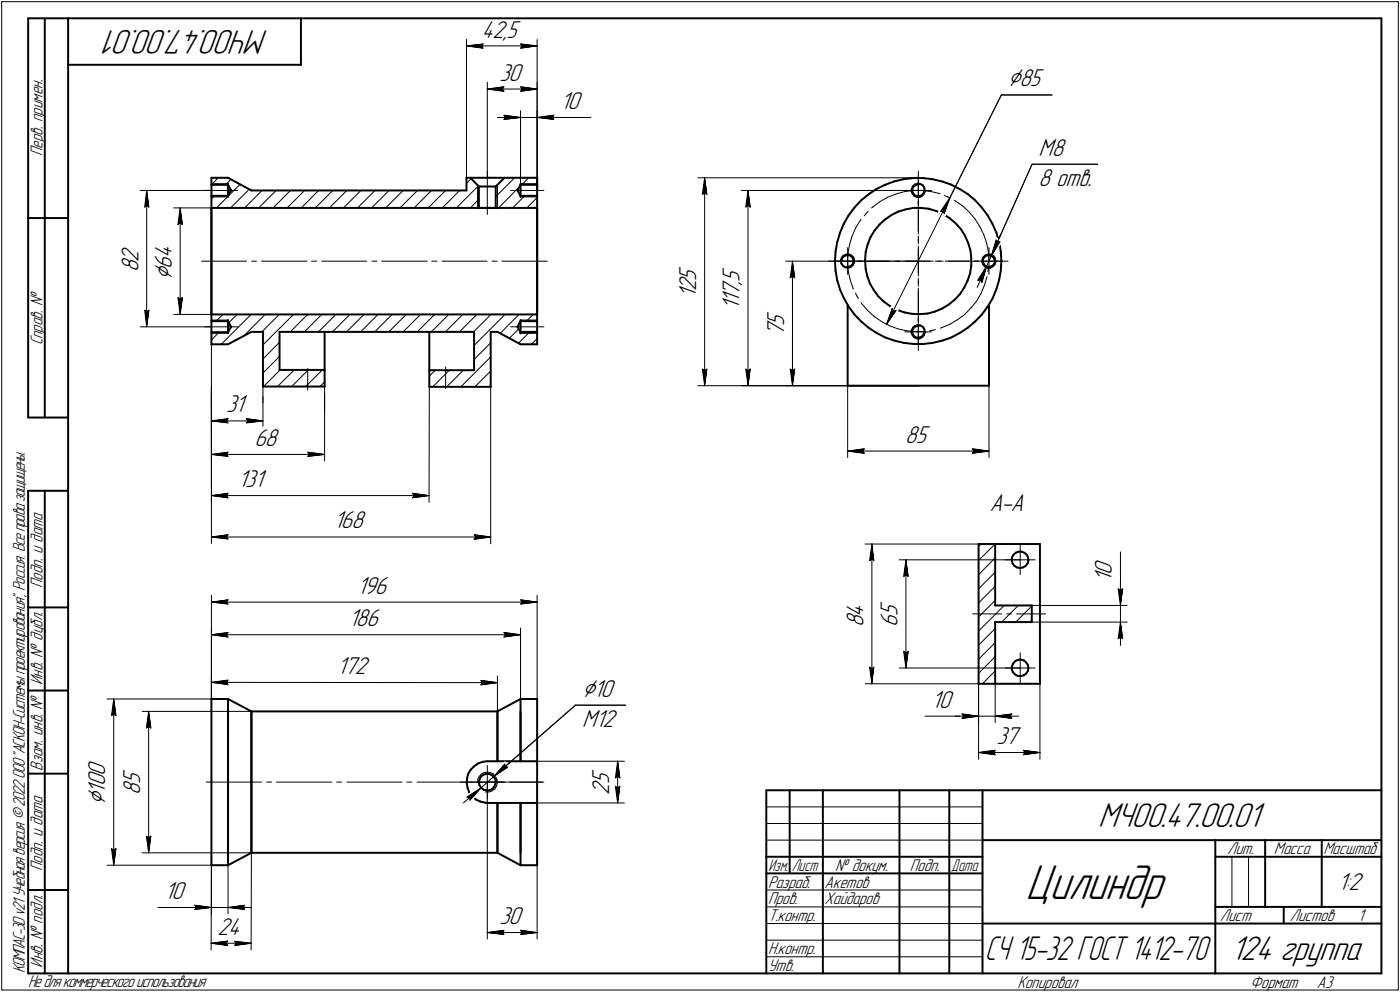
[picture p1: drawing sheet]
<svg xmlns="http://www.w3.org/2000/svg" width="421mm" height="298mm" viewBox="0 0 421 298" stroke-linecap="round" stroke-linejoin="round" font-family="sans-serif">
<defs><g id="words">
<text font-size="15.6" x="308.4" y="270.1">Цилиндр</text>
<g font-size="10.9">
<text x="80.8" y="9" transform="rotate(-180 80.8 9)">МЧ00.47.00.01</text>
<text x="330.2" y="248.5">МЧ00.47.00.01</text>
<text x="370.1" y="288.5">124 группа</text>
</g>
<text font-size="10.7" x="296.2" y="288.5">СЧ 15-32 ГОСТ 1412-70</text>
<g font-size="8.5">
<text x="303.1" y="26">Ç85</text>
<text x="51.6" y="84.3" transform="rotate(-90 51.6 84.3)">Ç</text>
<text x="175.1" y="209.4">Ç10</text>
<text x="31.6" y="241.9" transform="rotate(-90 31.6 241.9)">Ç</text>
</g>
<g font-size="7.8">
<text x="145" y="11.3">42,5</text>
<text x="150.2" y="24.2">30</text>
<text x="168.6" y="32.7">10</text>
<text x="312.4" y="46.8">M8</text>
<text x="312.4" y="55.9">8 отв.</text>
<text x="51.6" y="77.6" transform="rotate(-90 51.6 77.6)">4</text>
<text x="41.6" y="81.8" transform="rotate(-90 41.6 81.8)">8</text>
<text x="41.6" y="78.6" transform="rotate(-90 41.6 78.6)">2</text>
<text x="51.6" y="80.8" transform="rotate(-90 51.6 80.8)">6</text>
<text x="209.4" y="89.6" transform="rotate(-90 209.4 89.6)">1</text>
<text x="209.4" y="87.5" transform="rotate(-90 209.4 87.5)">2</text>
<text x="209.4" y="84.4" transform="rotate(-90 209.4 84.4)">5</text>
<text x="222.4" y="88.9" transform="rotate(-90 222.4 88.9)">7</text>
<text x="222.4" y="85.7" transform="rotate(-90 222.4 85.7)">,</text>
<text x="222.4" y="84.6" transform="rotate(-90 222.4 84.6)">5</text>
<text x="222.4" y="93.1" transform="rotate(-90 222.4 93.1)">1</text>
<text x="222.4" y="91" transform="rotate(-90 222.4 91)">1</text>
<text x="235.8" y="101.1" transform="rotate(-90 235.8 101.1)">7</text>
<text x="235.8" y="97.9" transform="rotate(-90 235.8 97.9)">5</text>
<text x="68" y="123.9">31</text>
<text x="76.5" y="134">68</text>
<text x="272.3" y="133">85</text>
<text x="71.7" y="146.4">131</text>
<text x="297.7" y="153.4">А-А</text>
<text x="100.4" y="158.8">168</text>
<text x="334.4" y="172.8" transform="rotate(-90 334.4 172.8)">0</text>
<text x="107.4" y="178.4">196</text>
<text x="334.4" y="175" transform="rotate(-90 334.4 175)">1</text>
<text x="259.7" y="185.4" transform="rotate(-90 259.7 185.4)">4</text>
<text x="269.9" y="185.2" transform="rotate(-90 269.9 185.2)">5</text>
<text x="104.9" y="188.2">186</text>
<text x="259.7" y="188.5" transform="rotate(-90 259.7 188.5)">8</text>
<text x="269.9" y="188.4" transform="rotate(-90 269.9 188.4)">6</text>
<text x="101.5" y="202.6">172</text>
<text x="280.2" y="212.7">10</text>
<text x="175.1" y="218.5">М12</text>
<text x="299.7" y="223.6">37</text>
<text x="31.6" y="233.2" transform="rotate(-90 31.6 233.2)">0</text>
<text x="31.6" y="238.5" transform="rotate(-90 31.6 238.5)">1</text>
<text x="31.6" y="236.3" transform="rotate(-90 31.6 236.3)">0</text>
<text x="42.2" y="238.9" transform="rotate(-90 42.2 238.9)">8</text>
<text x="42.2" y="235.8" transform="rotate(-90 42.2 235.8)">5</text>
<text x="183.2" y="238.9" transform="rotate(-90 183.2 238.9)">2</text>
<text x="183.2" y="235.8" transform="rotate(-90 183.2 235.8)">5</text>
<text x="402.4" y="267.5">1:2</text>
<text x="49.5" y="270.1">10</text>
<text x="65.4" y="280.9">24</text>
<text x="150.2" y="277.7">30</text>
</g>
<g font-size="5.4">
<text x="12.8" y="46.9" transform="rotate(-90 12.8 46.9)">Перв. примен.</text>
<text x="12.8" y="103.8" transform="rotate(-90 12.8 103.8)">Справ. №</text>
<text x="12.8" y="176.7" transform="rotate(-90 12.8 176.7)">Подп. и дата</text>
<text x="12.8" y="205.8" transform="rotate(-90 12.8 205.8)">Инв. № дубл.</text>
<text x="12.8" y="231.6" transform="rotate(-90 12.8 231.6)">Взам. инв. №</text>
<text x="369.1" y="256.8">Лит.</text>
<text x="383.1" y="256.8">Масса</text>
<text x="398" y="256.8">Масштаб</text>
<text x="12.8" y="261.7" transform="rotate(-90 12.8 261.7)">Подп. и дата</text>
<text x="251.2" y="261.8">№ докум.</text>
<text x="273.6" y="261.8">Подп.</text>
<text x="231" y="266.8">Разраб.</text>
<text x="248" y="266.8">Акетов</text>
<text x="231" y="271.8">Пров.</text>
<text x="248" y="271.8">Хайдаров</text>
<text x="231" y="276.8">Т.контр.</text>
<text x="366.9" y="276.8">Лист</text>
<text x="387.9" y="276.8">Листов</text>
<text x="408.4" y="276.8">1</text>
<text x="231" y="286.8">Н.контр.</text>
<text x="7.5" y="292.5" transform="rotate(-90 7.5 292.5)">КОМПАС-3Dv21 Учебнаяверсия©2022ООО&quot;АСКОН-Системыпроектирования&quot;, Россия. Всеправазащищены.</text>
<text x="12.8" y="290.8" transform="rotate(-90 12.8 290.8)">Инв. № подл.</text>
<text x="231" y="291.8">Утв.</text>
<text x="8.5" y="296.7">Недлякоммерческогоиспользования</text>
<text x="306" y="296.8">Копировал</text>
<text x="376" y="296.8">Формат</text>
<text x="396" y="296.8">A3</text>
</g>
<g font-size="5.3">
<text x="231.1" y="261.8">Изм.</text>
<text x="238.1" y="261.8">Лист</text>
<text x="286.1" y="261.8">Дата</text>
</g>
</g></defs>
<g fill="none" stroke="#000" stroke-width=".59">
<path d="M8.5 5.5v120zM8.5 5.5h12zM13.5 5.5v120zM20.5 5.5v287zM20.5 5.5h395zM20.5 19.5h70zM90.5 5.5v14zM415.5 5.5v287zM63.6 53.4v25.1zM63.6 53.4h5zM63.6 55.5h5zM63.6 58.8h5z"/>
<path d="M68.6 55.2v2zM68.6 57.2h.9zM68.6 55.2v4zM68.6 55.5l.9 1.7zM68.6 53.4l7 3.8zM69.5 57.2l-.9 1.6zM75.6 57.2h64.7zM140.3 53.4v3.8zM140.3 53.4h6.8zM141.5 53.4l2.5 2.6zM144 56h5.1zM144 56v6.5z"/>
<path d="M146.6 53.4h14.9zM149.1 56v6.5zM151.7 53.4l-2.6 2.6zM155.6 57.2l.9 1.6zM156.5 58.8h5zM156.5 55.5h5zM156.5 55.2v4zM156.5 55.5l-.9 1.7zM161.5 53.4v25.1zM161.5 53.4v3.8zM261.2 58.4l2.4-1.6zM263.6 56.8l2.6-1.3z"/>
<path d="M266.2 55.5l2.7-1zM268.9 54.5l2.9-.7zM271.8 53.8l2.9-.3zM274.2 57.5l.3 .8zM274.2 56.7v.8zM274.5 58.3l.5 .5zM274.6 56l.6-.5zM274.6 56l-.4 .7zM274.7 53.5h2.8zM275 58.8l.8 .4zM275.2 55.5l.8-.3zM275.8 59.2h.8z"/>
<path d="M276 55.2l.8 .1zM276.6 59.2l.8-.4zM276.8 55.3l.7 .4zM277.5 53.5l2.9 .3zM277.5 55.7l.5 .7zM277.9 58.2l-.5 .6zM278 56.4l.1 .8zM278.1 57.4l-.2 .8zM278.1 57.2v.2zM280.4 53.8l2.9 .7zM283.3 54.5l2.7 1zM286 55.5l2.6 1.3z"/>
<path d="M288.6 56.8l2.5 1.5zM291.1 58.3l2.2 1.9zM8.5 65.5h12zM63.6 78.5v25zM63.6 62.5v16zM63.6 62.5h97.9zM63.6 78.5v16zM143.6 62.5h6zM161.5 78.5v25zM161.5 62.5v16zM161.5 78.5v16zM251.1 78.5l.2 2.9z"/>
<path d="M251.3 75.6l-.2 2.9zM251.8 72.7l-.5 2.9zM252.6 69.9l-.8 2.8zM252.9 78.5l.2 .7zM252.9 78.2v.3zM253.1 79.2l.5 .7zM253.2 77.5l-.3 .7zM253.6 79.9l.7 .4zM253.7 76.9l.7-.4zM253.7 76.9l-.5 .6zM253.7 67.3l-1.1 2.6zM254.4 76.5h.9z"/>
<path d="M255.2 64.8l-1.5 2.5zM255.3 76.5l.7 .3zM256 76.8l.6 .6zM256.6 77.4l.3 .7zM256.8 79l-.3 .7zM256.9 78.1l-.1 .9zM257 62.4l-1.8 2.4zM258.9 60.3l2.3-1.9zM258.9 60.3l-1.9 2.1zM260.2 78.5l.1 2.3zM260.2 78.1v.4zM260.3 75.7l-.1 2.4z"/>
<path d="M260.9 73.5l-.6 2.2zM261.8 71.3l-.9 2.2zM263 69.3l-1.2 2zM264.5 67.5l1.7-1.5zM264.5 67.5l-1.5 1.8zM266.2 66l1.9-1.4zM268.1 64.6l2.1-1zM270.2 63.6l2.3-.7zM272.5 62.9l2.2-.4zM274.7 62.5h2.3zM277 62.5l2.3 .2zM279.3 62.7l2.3 .7z"/>
<path d="M281.6 63.4l2.1 .9zM283.7 64.3l2 1.3zM285.7 65.6l1.7 1.5zM287.4 67.1l1.6 1.7zM289 68.8l1.2 2.1zM290.2 70.9l1 2.1zM291.2 73l.6 2.2zM291.8 75.2l.3 2.3zM292.1 79.8l-.3 2.3zM292.1 77.5v2.3zM293.3 60.2l1.9 2.1zM295.2 62.3l1.8 2.4z"/>
<path d="M295.4 78.7l.3 .8zM295.5 78l-.1 .7zM295.7 79.5l.5 .6zM295.8 77.2l.6-.5zM295.8 77.2l-.3 .8zM296.4 76.7l.9-.2zM297 64.7l1.4 2.5zM297.3 76.5h.7zM298 76.5l.8 .5zM298.4 67.2l1.2 2.6zM298.8 77l.4 .6zM299.1 79.4l-.5 .6z"/>
<path d="M299.2 77.6l.2 .9zM299.4 78.7l-.3 .7zM299.4 78.5v.2zM299.6 69.8l.9 2.8zM300.5 72.6l.5 2.9zM301 75.5l.2 2.9zM301.2 78.4l-.2 2.9zM63.6 94.5h97.9zM63.6 96.5h5zM63.6 99.8h5zM68.6 99.7h.1M68.6 96.2v4z"/>
<path d="M68.6 96.5l.9 1.7zM69.5 98.2l-.9 1.6zM75.6 99.7h3.5zM79.1 99.7v16.5zM84.1 99.7h58.5zM84.1 99.7v11.5zM97.6 99.7v11.5zM129.1 99.7v11.6zM142.6 99.7v11.6zM147.6 99.7v16.5zM147.6 99.7h2zM149.6 99.7l6.9 3.8z"/>
<path d="M155.6 98.2l.9 1.6zM156.5 99.7h5zM156.5 99.7v.5zM156.5 99.8h5zM156.5 96.5h5zM156.5 96.2v4zM156.5 96.5l-.9 1.7zM251.3 81.4l.5 2.8zM251.8 84.2l.8 2.8zM252.6 87l1.2 2.7zM253.8 89.7l1.5 2.5zM254.3 80.3l.7 .1z"/>
<path d="M254.9 91.6v24.3zM255 80.4l.9-.2zM255.3 92.2l1.7 2.3zM255.9 80.2l.6-.5zM257 94.5l2 2.1zM259 96.6l2.2 1.9zM260.3 80.8l.6 2.3zM260.9 83.1l.7 2.1zM261.2 98.5l2.5 1.6zM261.6 85.2l1.2 2zM262.8 87.2l1.4 1.9zM264.2 89.1l1.7 1.6z"/>
<path d="M265.9 90.7l1.8 1.3zM267.7 92l2.1 1.1zM269.8 93.1l2.2 .8zM272 93.9l2.3 .4zM274.2 100l.3 .8zM274.2 99.2v.8zM274.3 94.3l2.3 .1zM274.6 98.5l.6-.5zM274.6 98.5l-.4 .7zM275.2 98l.8-.3zM276 97.7l.8 .1zM276.6 94.4l2.4-.2z"/>
<path d="M276.8 97.8l.7 .4zM277.5 98.2l.5 .7zM278 98.9l.1 .8zM278.1 99.9l-.2 .8zM278.1 99.7v.2zM279 94.2l2.2-.6zM281.2 93.6l2.2-.9zM283.4 92.7l1.9-1.2zM285.3 91.5l1.8-1.4zM288.7 88.4l-1.6 1.7zM290 86.4l-1.3 2zM291 84.3l-1 2.1z"/>
<path d="M291.1 98.5l2.2-1.9zM291.8 82.1l-.8 2.2zM295.3 94.5l-2 2.1zM296.2 80.1l.8 .3zM297 92.2l-1.7 2.3zM297 80.4h.9zM297.4 91.6v24.3zM297.9 80.4l.7-.4zM298.5 89.7l-1.5 2.5zM299.6 87l-1.1 2.7zM300.5 84.2l-.9 2.8zM301 81.3l-.5 2.9z"/>
<path d="M63.6 103.5h5zM68.6 103.5l7-3.8zM79.1 116.2h18.5zM84.1 111.2h13.5zM97.6 111.2v5zM129.1 116.2h18.5zM129.1 111.3v4.9zM129.1 111.3h13.5zM156.5 103.5h5zM254.9 115.9h42.5zM263.7 100.1l2.6 1.3zM266.3 101.4l2.7 1z"/>
<path d="M269 102.4l2.9 .6zM271.9 103l2.8 .4zM274.5 100.8l.5 .5zM274.7 103.4h2.9zM275 101.3l.8 .4zM275.8 101.7h.8zM276.6 101.7l.8-.4zM277.6 103.4l2.9-.4zM277.9 100.7l-.5 .6zM280.5 103l2.9-.6zM283.4 102.4l2.7-1zM286.1 101.4l2.5-1.3z"/>
<path d="M288.6 100.1l2.5-1.6zM8.5 125.5h12zM8.5 147.5v145zM8.5 147.5h12zM13.5 147.5v145zM294.3 163.5v42zM294.3 163.5h18.5zM299.3 163.5v18.4zM304.3 168.4l.2 .9zM304.4 167.5l-.1 .9zM304.5 169.3l.6 .7zM304.8 166.7l.7-.6z"/>
<path d="M304.8 166.7l-.4 .8zM305.1 170l.7 .5zM305.5 166.1l.8-.3zM305.8 170.5l.9 .2zM306.3 165.8h1zM306.7 170.7h.1M306.8 170.7l.9-.2zM307.3 165.8l.8 .3zM307.7 170.5l.7-.4zM308.1 166.1l.7 .6zM308.8 166.7l.4 .9zM309 169.3l-.6 .8z"/>
<path d="M309.2 167.6l.1 .9zM309.3 168.5l-.3 .8zM312.8 163.5v42zM8.5 182.5h12zM299.3 181.9h11zM299.3 186.9h11zM299.3 186.9v18.6zM304.7 199.4l-.3 .8zM305.3 198.7l.9-.4zM305.3 198.7l-.6 .7zM306.2 198.3l.8-.1zM307 198.2l.9 .3z"/>
<path d="M307.9 198.5l.7 .6zM308.6 199.1l.5 .7zM309.1 199.8l.2 .9zM310.3 181.9v5zM8.5 207.5h12zM63.6 210.1v24.9zM63.6 210.1h5zM68.6 210.1v24.9zM68.6 210.1l7 3.7zM75.6 213.8v21.2zM75.6 213.8h74zM149.6 213.8v15z"/>
<path d="M149.6 213.8l6.9-3.7zM156.5 213.8v15zM156.5 210.1v18.7zM156.5 210.1h5zM161.5 210.1v24.9zM294.3 205.5h18.5zM304.3 201.2l.3 .8zM304.4 200.2l-.1 1zM304.6 202l.7 .7zM305.3 202.7l.8 .4zM306.1 203.1l.9 .1zM307 203.2l.8-.3z"/>
<path d="M307.8 202.9l.8-.5zM309.1 201.7l-.5 .7zM309.3 200.7l-.2 1zM8.5 232.5h12zM63.6 235v25zM68.6 235v25zM75.6 235v21.3zM140.4 235.4l.2 1.4zM140.5 233.9l-.1 1.5zM140.6 236.8l.5 1.4zM140.8 232.6l-.3 1.3zM141.1 238.2l1 1.2z"/>
<path d="M141.6 231.3l-.8 1.3zM142.1 239.4l1.1 .9zM142.6 230.3l1.2-.9zM142.6 230.3l-1 1zM143.8 229.4l1.3-.5zM144 235l.2 1zM144 234.9h.1M144.2 236l.5 .7zM144.3 234l-.3 .9zM144.7 236.7l.8 .6zM144.8 233.3l.7-.6zM144.8 233.3l-.5 .7z"/>
<path d="M145.1 228.9l1.5-.1zM145.5 237.3l.8 .3zM145.5 232.7l1-.2zM146.3 237.6l.9-.1zM146.5 232.5l.8 .2zM146.6 228.8h14.9zM147.2 237.5l.9-.4zM147.3 232.7l.9 .4zM148.2 233.1l.6 .7zM148.7 236.4l-.6 .7zM148.8 233.8l.3 .8zM149 235.5l-.3 .9z"/>
<path d="M149.1 234.6l-.1 .9zM161.5 235v25zM230.5 237.5h185zM230.5 237.5v55zM237.5 237.5v25zM247.5 237.5v55zM270.5 237.5v55zM285.5 237.5v55zM295.5 237.5v55zM75.6 256.3h74zM143.2 240.3l1.2 .6zM144.4 240.9l1.5 .3z"/>
<path d="M145.9 241.2l.7 .1zM146.6 241.3h14.9zM149.6 241.3v15zM149.6 256.3l6.9 3.7zM156.5 241.3v15zM156.5 241.3v18.7zM230.5 257.5h65zM295.5 252.5h120zM365.5 252.5v40zM365.5 257.5h15zM380.5 252.5v20zM380.5 257.5h35z"/>
<path d="M397.5 252.5v20zM8.5 267.5h12zM63.6 260h5zM68.6 260l7-3.7zM156.5 260h5zM230.5 262.5h65zM295.5 277.5h70zM365.5 277.5h50zM365.5 272.5h50zM386.1 272.5v5zM8.5 292.5h12zM20.5 292.5h395z"/>
</g>
<g fill="none" stroke="#000" stroke-width=".3">
<path d="M.5 .5v297zM.5 .5h420zM140.3 11.9v41.5zM140.3 13.8l5-.6zM140.3 13.8l5 .7zM140.3 13.8h21.2zM144.9 13.8l.4 .7zM145.3 13.2l-.4 .6zM156.5 14.5l5-.7zM156.5 13.2l.6 .6zM156.5 13.2l5 .6zM157.1 13.8l-.6 .7z"/>
<path d="M161.5 11.9v41.5zM420.5 .5v297zM146.6 24.7v28.7zM146.6 26.8l5-.7zM146.6 26.8l5 .6zM146.6 26.8h14.9zM149.6 35.3h6.9zM151 26.8l.6 .6zM151.6 26.1l-.6 .7zM151.6 34.6l4.9 .7zM151.6 34.6l.5 .7zM151.6 35.9l4.9-.6z"/>
<path d="M152.1 35.3l-.5 .6zM156.5 33.3v23.9zM156.5 27.4l5-.6zM156.5 26.1l.6 .7zM156.5 26.1l5 .7zM156.5 35.3h5zM157.1 26.8l-.6 .6zM161.5 24.7v28.7zM161.5 33.3v23.9zM161.5 35.3h5zM161.5 35.3l5 .6zM161.5 35.3l5-.7z"/>
<path d="M161.5 35.3h7.1zM166.1 35.3l.4 .6zM166.5 35.3h11.2zM166.5 34.6l-.4 .7zM301.2 28.5l-15.5 30.9zM301.2 28.5h15.2zM42.2 57.2h21.4zM44.1 57.2l.7 5zM44.1 57.2l-.6 5zM44.1 57.2v41zM61.6 57.2h9.9zM63.6 55.2h5z"/>
<path d="M63.6 59.2h5zM64.4 58.8l-.8 1zM65.6 53.4l-2 2.1zM67.8 55.5l1.6-1.6zM140.3 55.1l1.4-1.4zM143.6 55.5v7zM144 59.9l-2.5 2.6zM146.6 51.5v12.9zM149.1 59.1l5.7-5.7zM149.6 55.5v7zM153.6 57.2h10zM156.1 56.2l-6.2 6.3z"/>
<path d="M156.5 59.2h5zM156.5 55.2h5zM156.9 55.5l2.1-2.1zM161.5 59.4l-3 3.1zM161.5 55.1l-.4 .4zM209.9 53.4h66.3zM211.2 58.4l.7-.5zM211.9 53.4l.7 5zM211.9 57.9l.7 .5zM211.9 53.4l-.7 5zM211.9 53.4v62.5zM222.9 57.2h53.3z"/>
<path d="M225 57.2l.6 5zM225 57.2l-.7 5zM225 57.2v58.7zM267 59.3l2.4-1zM269.4 58.3l2.6-.7zM272 57.6l2.7-.4zM272.1 57.2h4.1zM274.5 57.3l.2 .7zM274.6 56.6l-.1 .7zM274.7 57.2h2.7zM274.7 58l.5 .6zM275.1 56l.6-.4z"/>
<path d="M275.1 56l-.5 .6zM275.2 58.6l.7 .2zM275.7 55.6l.7-.1zM275.9 58.8h.7zM276.2 51.5v7.2zM276.2 57.2h4zM276.2 57.2v4zM276.2 53.2v4zM276.6 58.8l.7-.4zM277.4 57.2l2.6 .4zM277.7 57.8l-.4 .6zM277.8 57.5l-.1 .3z"/>
<path d="M280 57.6l2.6 .6zM282.7 58.3h.1M284.1 58.8l1 .4zM285.1 59.2l.6 .3zM285.7 59.4l-1.7 4.8zM285.7 59.4l-2.8 4.2zM285.7 59.4l-19.1 38.1zM310.4 49.4l-12.3 27.6zM310.4 49.4h19.7zM43.5 62.2l.6-.5zM44.1 61.7l.7 .5zM52.2 62.5h11.4z"/>
<path d="M53.5 67.5l.7-.5zM54.2 62.5l.7 5zM54.2 67l.7 .5zM54.2 62.5l-.7 5zM54.2 62.5v32zM60.6 78.5h13.6zM65.1 62.5l7.1-7.1zM69.3 62.5l5.6-5.6zM73.6 62.5l5.2-5.3zM75.7 78.5h1.4zM77.8 62.5l5.3-5.3zM78.7 78.5h13.6z"/>
<path d="M82.1 62.5l5.3-5.3zM86.4 62.5l5.2-5.3zM90.6 62.5l5.2-5.3zM93.7 78.5h1.5zM94.8 62.5l5.3-5.3zM96.8 78.5h13.5zM99.1 62.5l5.2-5.3zM103.3 62.5l5.2-5.3zM107.5 62.5l5.3-5.3zM111.8 62.5l5.2-5.3zM111.8 78.5h1.6zM114.8 78.5h13.6z"/>
<path d="M116 62.5l5.2-5.3zM120.3 62.5l5.3-5.3zM124.5 62.5l5.3-5.3zM128.8 62.5l5.2-5.3zM129.9 78.5h1.5zM132.9 78.5h13.6zM133 62.5l5.3-5.3zM137.2 62.5l6.6-6.6zM148 78.5h1.5zM151 78.5h13.6zM154.2 62.5l3.6-3.7zM224.3 62.2l.7-.5z"/>
<path d="M225 61.7l.6 .5zM236.3 78.5h39.9zM238.3 78.5l.7 5zM238.3 78.5l-.6 5zM238.3 78.5v37.4zM249.2 78.5h7.2zM250.9 78.5h4zM253.3 77.9l-.1 .2zM253.7 77.2l.7-.3zM253.7 77.2l-.4 .7zM254.4 76.9l.8-.1zM254.9 78.7l.2 2.7z"/>
<path d="M254.9 78.5h4zM254.9 74.4v4.1zM254.9 78.5v4zM255 76.1l-.1 2.6zM255.2 76.8l.7 .2zM255.5 73.4l-.5 2.7zM255.9 77l.5 .6zM256.3 70.9l-.8 2.5zM256.4 77.6l.1 .7zM256.5 79.1l-.5 .6zM256.5 78.3v.8zM257.4 68.4l-1.1 2.5z"/>
<path d="M257.8 78.5h1.5zM258.1 78.5h9zM258.8 66.1l-1.4 2.3zM258.9 66l-.1 .1zM260.5 64.1l-.6 .8zM260.9 78.5h7.2zM261.1 63.5l-.6 .6zM262.1 62.5l.4-.3zM262.5 62.2l2.1-1.6zM264.6 60.6l2.4-1.3zM268.6 78.5h1.6zM269.6 78.5h1.4z"/>
<path d="M271.6 78.5h4.6zM272.5 78.5h3.7zM276.2 78.5h3.5zM276.2 60.1v1.5zM276.2 63.2v7.2zM276.2 71.9v1.4zM276.2 74.8v3.7zM276.2 78.5v3.5zM276.2 78.5h4.5zM276.2 60.5v8.9zM276.2 71v1.5zM276.2 73.9v4.6z"/>
<path d="M276.2 78.5v4.5zM281.3 78.5h1.5zM282.1 78.5h1.5zM282.9 63.6l.7-.1zM283.6 63.5l.4 .7zM284.2 78.5h7.2zM285.2 78.5h8.9zM287 60.2l.4 .3zM287.4 60.5l2.2 1.5zM289.6 62l2 1.8zM291.6 63.8l1.7 2.1zM292.9 78.5h1.6z"/>
<path d="M293.3 65.9l1.4 2.3zM293.4 78.5h4zM294.7 68.2l1.2 2.4zM295.7 78.6l.3 .6zM295.8 77.8l-.1 .8zM295.9 78.5h7.3zM295.9 70.6l.9 2.6zM296 79.2l.4 .6zM296.2 77.2l.7-.3zM296.2 77.2l-.4 .6zM296.4 79.8l.8 .3zM296.8 73.2l.5 2.6z"/>
<path d="M296.8 79.9l-2.8 4.3zM296.8 79.9l-1.5 4.9zM296.8 79.9l-2.9 6.5zM296.9 76.9l.8-.1zM297.3 75.8l.1 2.7zM297.3 79.8v.7zM297.4 78.5h4zM297.4 78.5v4zM297.4 74.4v4.1zM297.7 76.8l.7 .3zM298.1 77l-1.3 2.9zM298.4 77.1l.5 .5z"/>
<path d="M298.9 77.6l.1 .7zM299 79.1l-.5 .6zM299 78.7v.4zM299.6 72.1l.3 .7zM299.6 72.1l-1.5 4.9zM299.9 72.8l.8-.2zM300.7 72.6l-2.6 4.4zM300.9 70.5l-2.8 6.5zM42.2 98.2h21.4zM43.5 93.2l.6 5zM43.5 93.2l.6 .5zM44.1 93.7l.7-.5z"/>
<path d="M44.8 93.2l-.7 5zM52.2 94.5h11.4zM53.5 89.4l.7 5.1zM53.5 89.4l.7 .5zM54.2 89.9l.7-.5zM54.9 89.4l-.7 5.1zM61.6 98.2h9.9zM63.6 96.2h5zM64.9 96.5l2.2-2zM65.9 99.8l-2.3 2.4zM68.8 96.9l2.5-2.4zM78.7 99.7l5.3-5.2z"/>
<path d="M87.3 99.7l5.2-5.2zM91.5 99.7l5.3-5.2zM95.8 99.7l5.2-5.2zM100 99.7l5.2-5.2zM104.2 99.7l5.3-5.2zM108.5 99.7l5.2-5.2zM112.7 99.7l5.2-5.2zM116.9 99.7l5.3-5.2zM121.2 99.7l5.3-5.2zM125.5 99.7l5.2-5.2zM129.7 99.7l5.3-5.2zM133.9 99.7l5.3-5.2z"/>
<path d="M138.2 99.7l5.2-5.2zM142.4 99.7l5.3-5.2zM153.6 98.2h10zM156.1 94.5l-5.6 5.7zM156.5 96.2h5zM158.3 96.5l2.1-2zM237.7 83.5l.6-.5zM238.3 83l.7 .5zM254.6 80.1l.8-.1zM255.1 81.4l.6 2.7zM255.4 80l.6-.3zM255.7 84.1l.8 2.5z"/>
<path d="M256.5 86.6l.1 .3zM257.3 88.1l.4 .9zM257.7 89l.4 .7zM259 90.9l.2 .4zM259.2 91.3l1.7 2zM260.9 93.3l2 1.8zM262.9 95.1l2.2 1.5zM265.1 96.6l2.4 1.3zM267.5 97.9l2.5 .9zM268.3 92.7l-1.7 4.8zM268.3 92.7l.3 .7zM268.6 93.4l.9-.1z"/>
<path d="M269.5 93.3l-2.9 4.2zM270 98.8l2.6 .6zM272.1 99.7h4.1zM272.6 99.4l2.7 .3zM274.5 99.8l.2 .7zM274.6 99.1l-.1 .7zM275.1 98.5l.6-.4zM275.1 98.5l-.5 .6zM275.3 99.7h2.7zM275.7 98.1l.7-.1zM276.2 98.2v7.2zM276.2 95.2v1.6z"/>
<path d="M276.2 86.5v7.2zM276.2 83.6v1.4zM276.2 87.5v8.9zM276.2 84.4v1.5zM276.2 99.7h4zM276.2 99.7v4zM276.2 95.7v4zM277.8 100l-.1 .2zM278 99.7l.1-.1zM279.6 99.4l1-.2zM280.6 99.2l.7-.1zM282.8 98.6l.4-.1z"/>
<path d="M283.2 98.5l2.5-1zM285.7 97.5l2.3-1.4zM288 96.1l2.2-1.6zM292 92.5l-1.8 2zM293.7 90.5l-1.7 2zM294 84.2l.9-.1zM294.9 84.1l.4 .7zM295.1 88.1l-1.4 2.4zM296.1 85.7l-1 2.4zM296.8 83.1l-.7 2.6zM297.2 80.1l.7-.1zM297.3 80.5l-.2 1.1z"/>
<path d="M297.9 80l.6-.3zM63.6 100.2h5zM63.6 101.9v20.3zM63.6 116.2v47.1zM63.6 116.2v34.8zM63.6 118.2v20.3zM63.6 119.2v9.2zM66.5 103.5l9-9zM73.3 100.9l6.5-6.4zM79.1 114.1v6.9zM79.1 112.1l5-5zM79.1 107.9l5-5z"/>
<path d="M79.1 103.6l9.2-9.1zM79.1 119.2v9.2zM79.2 116.2l5-5zM83.5 116.2l5-5zM87.7 116.2l5-5zM91.9 116.2l5-5zM92.5 110.7v6.6zM96.2 116.2l1.4-1.4zM97.6 113.7v10.3zM97.6 118.2v20.3zM129.1 116.2l-.1 34.8zM130.1 116.2l5-4.9z"/>
<path d="M130.9 111.3l-1.8 1.7zM134 110.2v6.6zM134.4 116.2l5-4.9zM142.6 108l5-5zM142.6 103.8l9.3-9.3zM142.8 116.2l4.8-4.7zM147.6 115.7l-.4 .5zM147.6 107.3l-9 8.9zM147.6 116.2v47.2zM153.2 101.6l2.8-2.7zM156 103.1l3.3-3.3zM156.5 100.2h5z"/>
<path d="M159.9 103.5l1.6-1.7zM209.9 115.9h66.3zM211.2 110.9l.7 5zM211.2 110.9l.7 .5zM211.9 111.4l.7-.5zM212.6 110.9l-.7 5zM222.9 115.9h53.3zM224.3 110.9l.7 5zM224.3 110.9l.7 .5zM225 111.4l.6-.5zM225.6 110.9l-.6 5zM236.3 115.9h39.9z"/>
<path d="M237.7 110.9l.6 5zM237.7 110.9l.6 .5zM238.3 111.4l.7-.5zM239 110.9l-.7 5zM254.9 115.9v21.6zM274.7 100.5l.5 .6zM275.2 101.1l.7 .2zM275.9 101.3h.7zM276.6 101.3l.7-.4zM277.7 100.2l-.4 .7zM297.4 115.9v21.6zM63.6 136.6l5-.7z"/>
<path d="M63.6 136.6l5 .6zM63.6 136.6h34zM63.6 126.5l5-.7zM63.6 126.5l5 .6zM63.6 126.5h15.5zM68.1 136.6l.5 .6zM68.1 126.5l.5 .6zM68.6 135.9l-.5 .7zM68.6 125.8l-.5 .7zM74.1 127.1l5-.6zM74.1 125.8l.5 .7zM74.1 125.8l5 .7z"/>
<path d="M74.6 126.5l-.5 .6zM92.5 137.2l5.1-.6zM92.5 135.9l.5 .7zM92.5 135.9l5.1 .7zM93 136.6l-.5 .6zM254.9 135.6l5-.7zM254.9 135.6l5 .6zM254.9 135.6h42.5zM259.4 135.6l.5 .6zM259.9 134.9l-.5 .7zM292.4 136.2l5-.6zM292.4 134.9l.5 .7z"/>
<path d="M292.4 134.9l5 .7zM292.9 135.6l-.5 .6zM63.6 148.9l5-.6zM63.6 148.9l5 .7zM63.6 148.9h65.4zM68.1 148.9l.5 .7zM68.6 148.3l-.5 .6zM124 149.6l5-.7zM124 148.3l.5 .6zM124 148.3l5 .6zM124.5 148.9l-.5 .7zM63.6 178.9v31.2z"/>
<path d="M63.6 161.4l5-.7zM63.6 161.4l5 .6zM63.6 161.4h84zM68.1 161.4l.5 .6zM68.6 160.7l-.5 .7zM142.6 162.1l5-.7zM142.6 160.7l.5 .7zM142.6 160.7l5 .7zM143.1 161.4l-.5 .7zM161.5 178.9v31.2zM260.2 163.5h34.1zM261.5 168.5l.7-.5z"/>
<path d="M262.2 163.5l.6 5zM262.2 168l.6 .5zM262.2 163.5l-.7 5zM262.2 163.5v42zM270.4 168.2h36.4zM271.8 173.2l.7-.5zM272.5 168.2l.6 5zM272.5 172.7l.6 .5zM272.5 168.2l-.7 5zM272.5 168.2v32.5zM294.3 177l5-5zM294.3 168.4l5-4.9z"/>
<path d="M294.3 164.2l.8-.7zM299.3 176.2l-5 5zM299.3 167.6l-5 5.1zM302.3 168.2h4.5zM306.8 163.7v4.5zM306.8 168.2v4.5zM306.8 168.2h4.5zM336.3 177l.7 .5zM336.3 177l.7 4.9zM337 177v4.9zM337 165.9v11.1zM337 177.5l.7-.5z"/>
<path d="M337 175v6.9zM337.7 177l-.7 4.9zM63.6 188.7v21.4zM63.6 180.9l5-.6zM63.6 180.9l5 .6zM63.6 180.9h97.9zM63.6 190.8l5-.7zM63.6 190.8l5 .6zM63.6 190.8h92.9zM68.1 180.9l.5 .6zM68.1 190.8l.5 .6zM68.6 180.3l-.5 .6z"/>
<path d="M68.6 190.1l-.5 .7zM151.6 191.4l4.9-.6zM151.6 190.1l.5 .7zM151.6 190.1l4.9 .7zM152.1 190.8l-.5 .6zM156.5 188.7v21.4zM156.5 181.5l5-.6zM156.5 180.3l.6 .6zM156.5 180.3l5 .6zM157.1 180.9l-.6 .6zM271.8 195.7l.7 5zM271.8 195.7l.7 .5z"/>
<path d="M272.5 196.2l.6-.5zM273.1 195.7l-.6 5zM292.5 184.5h8.7zM294.3 189.7l7.7-7.8zM299.3 193.1l-5 5zM299.3 188.9l-5 5zM299.3 180.4l-5 5zM302.8 184.5h1.4zM305.5 186.9l4.8-4.8zM305.7 184.5h8.8zM306.2 181.9l-5 5zM306.8 196.2v4.5z"/>
<path d="M309.7 186.9l.6-.5zM310.3 181.9h28.7zM310.3 186.9h28.7zM336.3 191.9l.7-.5zM337 186.9l-.7 5zM337 191.4l.7 .5zM337 186.9l.7 5zM337 186.9v7.1zM337 181.9v5zM32.2 210.1h31.4zM33.5 215.1l.7-.6zM34.2 210.1l.7 5z"/>
<path d="M34.2 214.5l.7 .6zM34.2 210.1l-.7 5zM34.2 210.1v49.9zM42.8 213.8h32.8zM44 218.8l.7-.5zM44.7 213.8l.7 5zM44.7 218.3l.7 .5zM44.7 213.8l-.7 5zM44.7 213.8v42.5zM63.6 203v10.7zM63.6 205.1l5-.7zM63.6 205.1l5 .6z"/>
<path d="M63.6 205.1h86zM68.1 205.1l.5 .6zM68.6 204.4l-.5 .7zM144.6 205.8l5-.7zM144.6 204.5l.5 .6zM144.6 204.5l5 .6zM145.1 205.1l-.5 .7zM149.6 203.1v10.7zM173.1 211.9h15zM260.2 205.5h34.1zM261.5 200.5l.7 5zM261.5 200.5l.7 .5z"/>
<path d="M262.2 201l.6-.5zM262.8 200.5l-.6 5zM270.4 200.7h36.4zM278.2 215.2h11.1zM287.3 215.2h7zM289.3 215.2h5zM289.3 214.5l5 .7zM289.3 214.5l.5 .7zM289.3 215.9l5-.7zM289.8 215.2l-.5 .7zM294.3 202.4l5-5zM294.3 205.5v22.7z"/>
<path d="M294.3 205.5v11.7zM294.3 215.2h5zM299.3 201.6l-3.8 3.9zM299.3 205.5v11.7zM299.3 215.2l5 .7zM299.3 215.2l5-.7zM299.3 215.2h7zM302.3 200.7h4.5zM303.8 215.2l.5 .7zM304.3 214.5l-.5 .7zM306.8 200.7h4.5zM306.8 200.7v4.5z"/>
<path d="M312.8 205.5v22.7zM62.1 235h16.6zM80.2 235h1.5zM83.1 235h16.7zM101.3 235h1.5zM104.3 235h16.6zM122.3 235h1.6zM125.4 235h16.6zM138.3 235h10.2zM140.5 239.5l4.2-2.8zM140.5 239.5l.8 .2zM141.3 239.7v.8z"/>
<path d="M141.6 235h5zM143.5 235h1.4zM143.9 233.6l-.3 .9zM144.6 232.7l.9-.5zM144.6 232.7l-.7 .9zM144.7 236.7l-3.4 3.8zM144.7 236.7l3.8-3.4zM145.5 232.2l1-.1zM146 238h1.1zM146.5 235h16.6zM146.5 232.1l.9 .1zM146.6 235h5z"/>
<path d="M146.6 230v5zM146.6 235v5zM146.6 235v47.2zM147.1 238l.9-.3zM147.4 232.2l.9 .4zM148 237.7l.8-.6zM148.3 232.6l.7 .7zM148.5 233.3l24.6-21.4zM148.5 233.3l4.2-2.8zM148.5 233.3l5.3-4.5zM149 233.3l.4 .9zM149.4 236.2l-.6 .9z"/>
<path d="M149.4 234.2l.2 1zM149.6 235.2l-.2 1zM150 235h1.9zM151.8 229.6l.1 .8zM151.8 229.6l-3.3 3.7zM151.9 230.4l.8 .1zM153.3 235h10.3zM161.5 235v47.2zM161.5 228.8h26.3zM185.1 233.8l.7-.5zM185.1 236.3l.7 5zM185.1 236.3l.7 .5z"/>
<path d="M185.8 228.8l.6 5zM185.8 233.3l.6 .5zM185.8 228.8l-.7 5zM185.8 236.8l.6-.5zM185.8 228.8v12.5zM186.4 236.3l-.6 5zM294.3 226.1l5-.6zM294.3 226.1l5 .7zM294.3 226.1h18.5zM298.8 226.1l.5 .7zM299.3 225.5l-.5 .6zM307.8 226.8l5-.7z"/>
<path d="M307.8 225.5l.5 .6zM307.8 225.5l5 .6zM308.3 226.1l-.5 .7zM33.5 255l.7 5zM33.5 255l.7 .5zM34.2 255.5l.7-.5zM34.9 255l-.7 5zM42.8 256.3h32.8zM44 251.3l.7 5zM44 251.3l.7 .5zM44.7 251.8l.7-.5zM45.4 251.3l-.7 5z"/>
<path d="M63.6 256.3l-.1 29.2zM75.6 256.3l-.1 29.2zM139.4 241.3l5.3-4.6zM161.5 241.3h26.3zM230.5 247.5h65zM230.5 252.5h65zM230.5 242.5h65zM370.5 257.5v15zM375.5 257.5v15zM32.2 260h31.4zM47.5 272.7h11.1zM56.6 272.7h7z"/>
<path d="M58.6 272.7h5zM58.6 272l5 .7zM58.6 272l.5 .7zM58.6 273.3l5-.6zM59.1 272.7l-.5 .6zM63.6 260v14.7zM63.6 272.7h5zM68.6 260v14.7zM68.6 272.7l5 .6zM68.6 272.7l5-.7zM68.6 272.7h7zM73.1 272.7l.5 .6z"/>
<path d="M73.6 272l-.5 .7zM151.6 279.6l-.6 .6zM156.5 279.6l.6 .6zM156.5 279.6l5 .6zM230.5 267.5h65zM230.5 272.5h65zM230.5 277.5h65zM.5 297.5h420zM63.5 283.5l5-.7zM63.5 283.5l5 .6zM63.5 283.5h12zM68 283.5l.5 .6z"/>
<path d="M68.5 282.8l-.5 .7zM70.5 284.1l5-.6zM70.5 282.9l.5 .6zM70.5 282.9l5 .6zM71 283.5l-.5 .6zM146.6 280.2l5-.6zM146.6 280.2l5 .6zM146.6 280.2h14.9zM151 280.2l.6 .6zM156.5 280.8l5-.6zM157.1 280.2l-.6 .6zM230.5 282.5h65z"/>
<path d="M230.5 287.5h65z"/>
</g>
<g fill="#fff" stroke="#fff" stroke-width=".3">
<path d="M107.4 172.8h10.3zM107.4 172.9h10.3zM107.4 173h10.3zM107.4 173.1h10.3zM107.4 173.1h10.3zM107.4 173.2h10.3zM107.4 173.3h10.3zM107.4 173.4h10.3zM107.4 173.5h10.3zM107.4 173.6h10.3zM107.4 173.7h10.3zM107.4 173.7h10.3zM107.4 173.8h10.3zM107.4 173.9h10.3zM107.4 174h10.3zM107.4 174.1h10.3zM107.4 174.2h10.3zM107.4 174.2h10.3zM107.4 174.3h10.3zM107.4 174.4h10.3zM107.4 174.5h10.3zM107.4 174.6h10.3zM107.4 174.7h10.3zM107.4 174.8h10.3zM107.4 174.8h10.3zM107.4 174.9h10.3zM107.4 175h10.3zM107.4 175.1h10.3zM107.4 175.2h10.3zM107.4 175.3h10.3zM107.4 175.3h10.3zM107.4 175.4h10.3zM107.4 175.5h10.3zM107.4 175.6h10.3zM107.4 175.7h10.3zM107.4 175.8h10.3zM107.4 175.9h10.3zM107.4 175.9h10.3zM107.4 176h10.3zM107.4 176.1h10.3zM107.4 176.2h10.3zM107.4 176.3h10.3zM107.4 176.4h10.3zM107.4 176.4h10.3zM107.4 176.5h10.3zM107.4 176.6h10.3zM107.4 176.7h10.3zM107.4 176.8h10.3zM107.4 176.9h10.3zM107.4 177h10.3zM107.4 177h10.3zM107.4 177.1h10.3zM107.4 177.2h10.3zM107.4 177.3h10.3zM107.4 177.4h10.3zM107.4 177.5h10.3zM107.4 177.5h10.3zM107.4 177.6h10.3zM107.4 177.7h10.3zM107.4 177.8h10.3zM107.4 177.9h10.3zM107.4 178h10.3zM107.4 178.1h10.3zM107.4 178.1h10.3zM107.4 178.2h10.3zM107.4 178.3h10.3zM107.4 178.4h10.3zM107.4 178.5h10.3zM107.4 178.6h10.3zM107.4 178.6h10.3zM107.4 178.7h10.3zM107.4 178.8h10.3zM107.4 178.9h10.3zM107.4 179h10.3zM107.4 179.1h10.3zM107.4 179.2h10.3zM107.4 179.2h10.3zM107.4 179.3h10.3zM107.4 179.4h10.3zM107.4 179.5h10.3zM107.4 179.6h10.3zM107.4 179.7h10.3zM107.4 179.7h10.3zM107.4 179.8h10.3z"/>
<path d="M156 179.7h.7zM156 179.8h1.3zM156 179.9h1.9zM156 180h2.6zM156 180.1h3.2zM156 180.2h3.8zM156 180.3h4zM156 180.3h4.2zM156 180.4h4.4zM156 180.5h4.6zM156 180.6h4.8zM156 180.7h5zM156 180.8h5.2zM156 180.8h5.4zM156 180.9h5.5zM156 181h5.4zM156 181.1h5.1zM156 181.2h5zM156 181.3h4.7zM156 181.4h4.4zM156 181.4h4.3zM156 181.5h4zM156 181.6h3.8zM156 181.7h3.2zM156 181.8h2.6zM156 181.9h1.9zM156 181.9h1.3zM156 182h.7z"/>
<path d="M68.5 179.7h.6zM67.9 179.8h1.2zM67.2 179.9h1.9zM66.6 180h2.5zM66 180.1h3.1zM65.4 180.2h3.7zM65.2 180.3h3.9zM65 180.3h4.1zM64.8 180.4h4.3zM64.6 180.5h4.5zM64.4 180.6h4.7zM64.2 180.7h4.9zM64 180.8h5.1zM63.8 180.8h5.3zM63.6 180.9h5.5zM63.8 181h5.3zM64.1 181.1h5zM64.3 181.2h4.8zM64.5 181.3h4.6zM64.8 181.4h4.3zM64.9 181.4h4.2zM65.2 181.5h3.9zM65.4 181.6h3.7zM66 181.7h3.1zM66.6 181.8h2.5zM67.2 181.9h1.9zM67.9 181.9h1.2zM68.5 182h.6z"/>
<path d="M104.9 182.6h10.3zM104.9 182.7h10.3zM104.9 182.8h10.3zM104.9 182.9h10.3zM104.9 183h10.3zM104.9 183h10.3zM104.9 183.1h10.3zM104.9 183.2h10.3zM104.9 183.3h10.3zM104.9 183.4h10.3zM104.9 183.5h10.3zM104.9 183.6h10.3zM104.9 183.6h10.3zM104.9 183.7h10.3zM104.9 183.8h10.3zM104.9 183.9h10.3zM104.9 184h10.3zM104.9 184.1h10.3zM104.9 184.1h10.3zM104.9 184.2h10.3zM104.9 184.3h10.3zM104.9 184.4h10.3zM104.9 184.5h10.3zM104.9 184.6h10.3zM104.9 184.7h10.3zM104.9 184.7h10.3zM104.9 184.8h10.3zM104.9 184.9h10.3zM104.9 185h10.3zM104.9 185.1h10.3zM104.9 185.2h10.3zM104.9 185.3h10.3zM104.9 185.3h10.3zM104.9 185.4h10.3zM104.9 185.5h10.3zM104.9 185.6h10.3zM104.9 185.7h10.3zM104.9 185.8h10.3zM104.9 185.8h10.3zM104.9 185.9h10.3zM104.9 186h10.3zM104.9 186.1h10.3zM104.9 186.2h10.3zM104.9 186.3h10.3zM104.9 186.4h10.3zM104.9 186.4h10.3zM104.9 186.5h10.3zM104.9 186.6h10.3zM104.9 186.7h10.3zM104.9 186.8h10.3zM104.9 186.9h10.3zM104.9 186.9h10.3zM104.9 187h10.3zM104.9 187.1h10.3zM104.9 187.2h10.3zM104.9 187.3h10.3zM104.9 187.4h10.3zM104.9 187.5h10.3zM104.9 187.5h10.3zM104.9 187.6h10.3zM104.9 187.7h10.3zM104.9 187.8h10.3zM104.9 187.9h10.3zM104.9 188h10.3zM104.9 188h10.3zM104.9 188.1h10.3zM104.9 188.2h10.3zM104.9 188.3h10.3zM104.9 188.4h10.3zM104.9 188.5h10.3zM104.9 188.6h10.3zM104.9 188.6h10.3zM104.9 188.7h10.3zM104.9 188.8h10.3zM104.9 188.9h10.3zM104.9 189h10.3zM104.9 189.1h10.3zM104.9 189.1h10.3zM104.9 189.2h10.3zM104.9 189.3h10.3zM104.9 189.4h10.3zM104.9 189.5h10.3zM104.9 189.6h10.3zM104.9 189.7h10.3z"/>
<path d="M151 189.6h.7zM151 189.7h1.3zM151 189.7h1.9zM151 189.8h2.6zM151 189.9h3.2zM151 190h3.8zM151 190.1h4zM151 190.2h4.2zM151 190.2h4.4zM151 190.3h4.6zM151 190.4h4.8zM151 190.5h5zM151 190.6h5.2zM151 190.7h5.4zM151 190.8h5.5zM151 190.8h5.4zM151 190.9h5.2zM151 191h5zM151 191.1h4.8zM151 191.2h4.6zM151 191.3h4.4zM151 191.3h4.2zM151 191.4h4zM151 191.5h3.8zM151 191.6h3.1zM151 191.7h2.3zM151 191.8h1.6zM151 191.9h.8z"/>
<path d="M68.5 189.6h.6zM67.9 189.7h1.2zM67.2 189.7h1.9zM66.6 189.8h2.5zM66 189.9h3.1zM65.4 190h3.7zM65.2 190.1h3.9zM65 190.2h4.1zM64.8 190.2h4.3zM64.6 190.3h4.5zM64.4 190.4h4.7zM64.2 190.5h4.9zM64 190.6h5.1zM63.8 190.7h5.3zM63.6 190.8h5.5zM63.8 190.8h5.3zM64 190.9h5.1zM64.2 191h4.9zM64.4 191.1h4.7zM64.6 191.2h4.5zM64.8 191.3h4.3zM65 191.3h4.1zM65.2 191.4h3.9zM65.4 191.5h3.7zM66.1 191.6h3zM66.9 191.7h2.2zM67.6 191.8h1.5zM68.4 191.9h.7z"/>
<path d="M101.4 196.9h10.4zM101.4 197h10.4zM101.4 197.1h10.4zM101.4 197.2h10.4zM101.4 197.3h10.4zM101.4 197.4h10.4zM101.4 197.4h10.4zM101.4 197.5h10.4zM101.4 197.6h10.4zM101.4 197.7h10.4zM101.4 197.8h10.4zM101.4 197.9h10.4zM101.4 198h10.4zM101.4 198h10.4zM101.4 198.1h10.4zM101.4 198.2h10.4zM101.4 198.3h10.4zM101.4 198.4h10.4zM101.4 198.5h10.4zM101.4 198.5h10.4zM101.4 198.6h10.4zM101.4 198.7h10.4zM101.4 198.8h10.4zM101.4 198.9h10.4zM101.4 199h10.4zM101.4 199.1h10.4zM101.4 199.1h10.4zM101.4 199.2h10.4zM101.4 199.3h10.4zM101.4 199.4h10.4zM101.4 199.5h10.4zM101.4 199.6h10.4zM101.4 199.6h10.4zM101.4 199.7h10.4zM101.4 199.8h10.4zM101.4 199.9h10.4zM101.4 200h10.4zM101.4 200.1h10.4zM101.4 200.2h10.4zM101.4 200.2h10.4zM101.4 200.3h10.4zM101.4 200.4h10.4zM101.4 200.5h10.4zM101.4 200.6h10.4zM101.4 200.7h10.4zM101.4 200.7h10.4zM101.4 200.8h10.4zM101.4 200.9h10.4zM101.4 201h10.4zM101.4 201.1h10.4zM101.4 201.2h10.4zM101.4 201.3h10.4zM101.4 201.3h10.4zM101.4 201.4h10.4zM101.4 201.5h10.4zM101.4 201.6h10.4zM101.4 201.7h10.4zM101.4 201.8h10.4zM101.4 201.8h10.4zM101.4 201.9h10.4zM101.4 202h10.4zM101.4 202.1h10.4zM101.4 202.2h10.4zM101.4 202.3h10.4zM101.4 202.4h10.4zM101.4 202.4h10.4zM101.4 202.5h10.4zM101.4 202.6h10.4zM101.4 202.7h10.4zM101.4 202.8h10.4zM101.4 202.9h10.4zM101.4 202.9h10.4zM101.4 203h10.4zM101.4 203.1h10.4zM101.4 203.2h10.4zM101.4 203.3h10.4zM101.4 203.4h10.4zM101.4 203.5h10.4zM101.4 203.5h10.4zM101.4 203.6h10.4zM101.4 203.7h10.4zM101.4 203.8h10.4zM101.4 203.9h10.4zM101.4 204h10.4zM101.4 204h10.4z"/>
<path d="M144.1 204h.8zM144.1 204.1h1.5zM144.1 204.2h2.3zM144.1 204.3h3.1zM144.1 204.4h3.7zM144.1 204.5h4zM144.1 204.6h4.2zM144.1 204.6h4.3zM144.1 204.7h4.6zM144.1 204.8h4.7zM144.1 204.9h4.9zM144.1 205h5.2zM144.1 205.1h5.3zM144.1 205.1h5.5zM144.1 205.2h5.3zM144.1 205.3h5.2zM144.1 205.4h4.9zM144.1 205.5h4.7zM144.1 205.6h4.6zM144.1 205.7h4.3zM144.1 205.7h4.2zM144.1 205.8h4zM144.1 205.9h3.7zM144.1 206h3.1zM144.1 206.1h2.5zM144.1 206.2h1.9zM144.1 206.2h1.3zM144.1 206.3h.7z"/>
<path d="M68.5 203.9h.6zM67.9 204h1.2zM67.2 204h1.9zM66.6 204.1h2.5zM66 204.2h3.1zM65.4 204.3h3.7zM65.2 204.4h3.9zM65 204.5h4.1zM64.8 204.6h4.3zM64.6 204.6h4.5zM64.4 204.7h4.7zM64.2 204.8h4.9zM64 204.9h5.1zM63.8 205h5.3zM63.6 205.1h5.5zM63.8 205.1h5.3zM64 205.2h5.1zM64.2 205.3h4.9zM64.4 205.4h4.7zM64.6 205.5h4.5zM64.8 205.6h4.3zM65 205.7h4.1zM65.2 205.7h3.9zM65.4 205.8h3.7zM66.1 205.9h3zM66.9 206h2.2zM67.6 206.1h1.5zM68.4 206.2h.7z"/>
<path d="M65.4 275.3h8.2zM65.4 275.4h8.2zM65.4 275.5h8.2zM65.4 275.6h8.2zM65.4 275.7h8.2zM65.4 275.8h8.2zM65.4 275.8h8.2zM65.4 275.9h8.2zM65.4 276h8.2zM65.4 276.1h8.2zM65.4 276.2h8.2zM65.4 276.3h8.2zM65.4 276.4h8.2zM65.4 276.4h8.2zM65.4 276.5h8.2zM65.4 276.6h8.2zM65.4 276.7h8.2zM65.4 276.8h8.2zM65.4 276.9h8.2zM65.4 276.9h8.2zM65.4 277h8.2zM65.4 277.1h8.2zM65.4 277.2h8.2zM65.4 277.3h8.2zM65.4 277.4h8.2zM65.4 277.5h8.2zM65.4 277.5h8.2zM65.4 277.6h8.2zM65.4 277.7h8.2zM65.4 277.8h8.2zM65.4 277.9h8.2zM65.4 278h8.2zM65.4 278h8.2zM65.4 278.1h8.2zM65.4 278.2h8.2zM65.4 278.3h8.2zM65.4 278.4h8.2zM65.4 278.5h8.2zM65.4 278.6h8.2zM65.4 278.6h8.2zM65.4 278.7h8.2zM65.4 278.8h8.2zM65.4 278.9h8.2zM65.4 279h8.2zM65.4 279.1h8.2zM65.4 279.1h8.2zM65.4 279.2h8.2zM65.4 279.3h8.2zM65.4 279.4h8.2zM65.4 279.5h8.2zM65.4 279.6h8.2zM65.4 279.7h8.2zM65.4 279.7h8.2zM65.4 279.8h8.2zM65.4 279.9h8.2zM65.4 280h8.2zM65.4 280.1h8.2zM65.4 280.2h8.2zM65.4 280.2h8.2zM65.4 280.3h8.2zM65.4 280.4h8.2zM65.4 280.5h8.2zM65.4 280.6h8.2zM65.4 280.7h8.2zM65.4 280.8h8.2zM65.4 280.8h8.2zM65.4 280.9h8.2zM65.4 281h8.2zM65.4 281.1h8.2zM65.4 281.2h8.2zM65.4 281.3h8.2zM65.4 281.3h8.2zM65.4 281.4h8.2zM65.4 281.5h8.2zM65.4 281.6h8.2zM65.4 281.7h8.2zM65.4 281.8h8.2zM65.4 281.9h8.2zM65.4 281.9h8.2zM65.4 282h8.2zM65.4 282.1h8.2zM65.4 282.2h8.2zM65.4 282.3h8.2zM65.4 282.4h8.2zM65.4 282.4h8.2z"/>
<path d="M70 282.4h.7zM70 282.4h1.3zM70 282.5h1.9zM70 282.6h2.6zM70 282.7h3.2zM70 282.8h3.7zM70 282.9h4zM70 283h4.3zM70 283h4.4zM70 283.1h4.7zM70 283.2h4.9zM70 283.3h5.1zM70 283.4h5.4zM70 283.5h5.5zM70 283.5h5.4zM70 283.6h5.2zM70 283.7h4.9zM70 283.8h4.8zM70 283.9h4.6zM70 284h4.3zM70 284.1h4.2zM70 284.1h4zM70 284.2h3.7zM70 284.3h3.2zM70 284.4h2.6zM70 284.5h1.9zM70 284.6h1.3zM70 284.6h.7z"/>
<path d="M68.3 282.4h.7zM67.6 282.4h1.4zM66.8 282.5h2.2zM66 282.6h3zM65.3 282.7h3.7zM65.1 282.8h3.9zM64.9 282.9h4.1zM64.7 283h4.3zM64.5 283h4.5zM64.3 283.1h4.7zM64.1 283.2h4.9zM63.9 283.3h5.1zM63.8 283.4h5.2zM63.5 283.5h5.5zM63.8 283.5h5.2zM63.9 283.6h5.1zM64.1 283.7h4.9zM64.3 283.8h4.7zM64.5 283.9h4.5zM64.7 284h4.3zM64.9 284.1h4.1zM65.1 284.1h3.9zM65.3 284.2h3.7zM66 284.3h3zM66.5 284.4h2.5zM67.1 284.5h1.9zM67.8 284.6h1.2zM68.4 284.6h.6z"/>
<path d="M49.4 264.5h7.2zM49.4 264.6h7.2zM49.4 264.7h7.2zM49.4 264.8h7.2zM49.4 264.8h7.2zM49.4 264.9h7.2zM49.4 265h7.2zM49.4 265.1h7.2zM49.4 265.2h7.2zM49.4 265.3h7.2zM49.4 265.3h7.2zM49.4 265.4h7.2zM49.4 265.5h7.2zM49.4 265.6h7.2zM49.4 265.7h7.2zM49.4 265.8h7.2zM49.4 265.9h7.2zM49.4 265.9h7.2zM49.4 266h7.2zM49.4 266.1h7.2zM49.4 266.2h7.2zM49.4 266.3h7.2zM49.4 266.4h7.2zM49.4 266.4h7.2zM49.4 266.5h7.2zM49.4 266.6h7.2zM49.4 266.7h7.2zM49.4 266.8h7.2zM49.4 266.9h7.2zM49.4 267h7.2zM49.4 267h7.2zM49.4 267.1h7.2zM49.4 267.2h7.2zM49.4 267.3h7.2zM49.4 267.4h7.2zM49.4 267.5h7.2zM49.4 267.5h7.2zM49.4 267.6h7.2zM49.4 267.7h7.2zM49.4 267.8h7.2zM49.4 267.9h7.2zM49.4 268h7.2zM49.4 268.1h7.2zM49.4 268.1h7.2zM49.4 268.2h7.2zM49.4 268.3h7.2zM49.4 268.4h7.2zM49.4 268.5h7.2zM49.4 268.6h7.2zM49.4 268.6h7.2zM49.4 268.7h7.2zM49.4 268.8h7.2zM49.4 268.9h7.2zM49.4 269h7.2zM49.4 269.1h7.2zM49.4 269.2h7.2zM49.4 269.2h7.2zM49.4 269.3h7.2zM49.4 269.4h7.2zM49.4 269.5h7.2zM49.4 269.6h7.2zM49.4 269.7h7.2zM49.4 269.7h7.2zM49.4 269.8h7.2zM49.4 269.9h7.2zM49.4 270h7.2zM49.4 270.1h7.2zM49.4 270.2h7.2zM49.4 270.3h7.2zM49.4 270.3h7.2zM49.4 270.4h7.2zM49.4 270.5h7.2zM49.4 270.6h7.2zM49.4 270.7h7.2zM49.4 270.8h7.2zM49.4 270.8h7.2zM49.4 270.9h7.2zM49.4 271h7.2zM49.4 271.1h7.2zM49.4 271.2h7.2zM49.4 271.3h7.2zM49.4 271.4h7.2zM49.4 271.4h7.2zM49.4 271.5h7.2zM49.4 271.6h7.2z"/>
<path d="M73.5 271.5h.6zM72.9 271.6h1.2zM72.2 271.7h1.9zM71.6 271.8h2.5zM71 271.9h3.1zM70.4 271.9h3.7zM70.2 272h3.9zM70 272.1h4.1zM69.8 272.2h4.3zM69.6 272.3h4.5zM69.4 272.4h4.7zM69.2 272.5h4.9zM69 272.5h5.1zM68.8 272.6h5.3zM68.6 272.7h5.5zM68.8 272.8h5.3zM69.1 272.9h5zM69.3 273h4.8zM69.5 273h4.6zM69.8 273.1h4.3zM69.9 273.2h4.2zM70.2 273.3h3.9zM70.4 273.4h3.7zM71 273.5h3.1zM71.6 273.6h2.5zM72.2 273.6h1.9zM72.9 273.7h1.2zM73.5 273.8h.6z"/>
<path d="M58.1 271.5h.7zM58.1 271.6h1.3zM58.1 271.7h1.8zM58.1 271.8h2.5zM58.1 271.9h3.1zM58.1 271.9h3.7zM58.1 272h4zM58.1 272.1h4.1zM58.1 272.2h4.3zM58.1 272.3h4.6zM58.1 272.4h4.7zM58.1 272.5h4.9zM58.1 272.5h5.1zM58.1 272.6h5.3zM58.1 272.7h5.5zM58.1 272.8h5.3zM58.1 272.9h5.1zM58.1 273h4.9zM58.1 273h4.6zM58.1 273.1h4.4zM58.1 273.2h4.2zM58.1 273.3h4zM58.1 273.4h3.7zM58.1 273.5h3.1zM58.1 273.6h2.5zM58.1 273.6h1.8zM58.1 273.7h1.3zM58.1 273.8h.7z"/>
<path d="M25.9 228.2h7.3zM25.9 228.3h7.3zM25.9 228.3h7.3zM25.9 228.4h7.3zM25.9 228.5h7.3zM25.9 228.6h7.3zM25.9 228.7h7.3zM25.9 228.8h7.3zM25.9 228.9h7.3zM25.9 228.9h7.3zM25.9 229h7.3zM25.9 229.1h7.3zM25.9 229.2h7.3zM25.9 229.3h7.3zM25.9 229.4h7.3zM25.9 229.4h7.3zM25.9 229.5h7.3zM25.9 229.6h7.3zM25.9 229.7h7.3zM25.9 229.8h7.3zM25.9 229.9h7.3zM25.9 230h7.3zM25.9 230h7.3zM25.9 230.1h7.3zM25.9 230.2h7.3zM25.9 230.3h7.3zM25.9 230.4h7.3zM25.9 230.5h7.3zM25.9 230.5h7.3zM25.9 230.6h7.3zM25.9 230.7h7.3zM25.9 230.8h7.3zM25.9 230.9h7.3zM25.9 231h7.3zM25.9 231.1h7.3zM25.9 231.1h7.3zM25.9 231.2h7.3zM25.9 231.3h7.3zM25.9 231.4h7.3zM25.9 231.5h7.3zM25.9 231.6h7.3zM25.9 231.6h7.3zM25.9 231.7h7.3zM25.9 231.8h7.3zM25.9 231.9h7.3zM25.9 232h7.3zM25.9 232.1h7.3zM25.9 232.2h7.3zM25.9 232.2h7.3zM25.9 232.3h7.3zM25.9 232.4h7.3zM25.9 232.5h7.3zM25.9 232.6h7.3zM25.9 232.7h7.3zM25.9 232.7h7.3zM25.9 232.8h7.3zM25.9 232.9h7.3zM25.9 233h7.3zM25.9 233.1h7.3zM25.9 233.2h7.3zM25.9 233.3h7.3zM25.9 233.3h7.3zM25.9 233.4h7.3zM25.9 233.5h7.3zM25.9 233.6h7.3zM25.9 233.7h7.3zM25.9 233.8h7.3zM25.9 233.8h7.3zM25.9 233.9h7.3zM25.9 234h7.3zM25.9 234.1h7.3zM25.9 234.2h7.3zM25.9 234.3h7.3zM25.9 234.4h7.3zM25.9 234.4h7.3zM25.9 234.5h7.3zM25.9 234.6h7.3zM25.9 234.7h7.3zM25.9 234.8h7.3zM25.9 234.9h7.3zM25.9 234.9h7.3zM25.9 235h7.3zM25.9 235.1h7.3zM25.9 235.2h7.3zM25.9 235.3h7.3zM25.9 235.4h7.3zM25.9 235.5h7.3zM25.9 235.5h7.3zM25.9 235.6h7.3zM25.9 235.7h7.3zM25.9 235.8h7.3zM25.9 235.9h7.3zM25.9 236h7.3zM25.9 236.1h7.3zM25.9 236.1h7.3zM25.9 236.2h7.3zM25.9 236.3h7.3zM25.9 236.4h7.3zM25.9 236.5h7.3zM25.9 236.6h7.3zM25.9 236.6h7.3zM25.9 236.7h7.3zM25.9 236.8h7.3zM25.9 236.9h7.3zM25.9 237h7.3zM25.9 237.1h7.3zM25.9 237.2h7.3zM25.9 237.2h7.3zM25.9 237.3h7.3zM25.9 237.4h7.3zM25.9 237.5h7.3zM25.9 237.6h7.3zM25.9 237.7h7.3zM25.9 237.7h7.3zM25.9 237.8h7.3zM25.9 237.9h7.3zM25.9 238h7.3zM25.9 238.1h7.3zM25.9 238.2h7.3zM25.9 238.3h7.3zM25.9 238.3h7.3zM25.9 238.4h7.3zM25.9 238.5h7.3zM25.9 238.6h7.3zM25.9 238.7h7.3zM25.9 238.8h7.3zM25.9 238.8h7.3zM25.9 238.9h7.3zM25.9 239h7.3zM25.9 239.1h7.3zM25.9 239.2h7.3zM25.9 239.3h7.3zM25.9 239.4h7.3zM25.9 239.4h7.3zM25.9 239.5h7.3zM25.9 239.6h7.3zM25.9 239.7h7.3zM25.9 239.8h7.3zM25.9 239.9h7.3zM25.9 239.9h7.3zM25.9 240h7.3zM25.9 240.1h7.3zM25.9 240.2h7.3zM25.9 240.3h7.3zM25.9 240.4h7.3zM25.9 240.5h7.3zM25.9 240.5h7.3zM25.9 240.6h7.3zM25.9 240.7h7.3zM25.9 240.8h7.3zM25.9 240.9h7.3zM25.9 241h7.3zM25.9 241h7.3zM25.9 241.1h7.3zM25.9 241.2h7.3zM25.9 241.3h7.3zM25.9 241.4h7.3zM25.9 241.5h7.3zM25.9 241.6h7.3zM25.9 241.6h7.3zM25.9 241.7h7.3zM25.9 241.8h7.3z"/>
<path d="M34.1 210.3h.3zM34.1 210.4h.3zM34 210.5h.4zM34 210.6h.5zM34 210.7h.5zM34 210.7h.5zM34 210.8h.5zM33.9 210.9h.6zM33.9 211h.7zM33.8 211.1h.8zM33.8 211.2h.8zM33.7 211.2h1zM33.7 211.3h1zM33.7 211.4h1.1zM33.6 211.5h1.2zM33.6 211.6h1.2zM33.5 211.7h1.4zM33.5 211.8h1.4zM33.4 211.8h1.5zM33.4 211.9h1.6zM33.4 212h1.6zM33.4 212.1h1.6zM33.4 212.2h1.6zM33.4 212.3h1.6zM33.4 212.3h1.6zM33.4 212.4h1.6zM33.4 212.5h1.7zM33.4 212.6h1.7zM33.4 212.7h1.7zM33.4 212.8h1.7zM33.4 212.9h1.7zM33.4 212.9h1.7zM33.4 213h1.7zM33.3 213.1h1.8zM33.3 213.2h1.8zM33.3 213.3h1.8zM33.3 213.4h1.8zM33.3 213.4h1.8zM33.3 213.5h1.8zM33.3 213.6h1.8zM33.2 213.7h1.9zM33.2 213.8h2zM33.2 213.9h2zM33.2 214h2zM33.2 214h2zM33.2 214.1h2zM33.2 214.2h2zM33.2 214.3h2zM33.1 214.4h2.2zM33.1 214.5h2.2zM33.1 214.5h2.2zM33.1 214.6h2.2zM33.1 214.7h2.2zM33.1 214.8h2.2zM33.1 214.9h2.2zM33 215h2.4zM33 215.1h2.4zM33 215.1h2.4zM33 215.2h2.4zM33 215.3h2.4zM33 215.4h2.4zM33 215.5h2.4z"/>
<path d="M32.9 254.5h2.5zM33 254.6h2.4zM33 254.7h2.4zM33 254.8h2.4zM33 254.8h2.4zM33 254.9h2.4zM33 255h2.4zM33 255.1h2.4zM33.1 255.2h2.2zM33.1 255.3h2.2zM33.1 255.4h2.2zM33.1 255.4h2.2zM33.1 255.5h2.2zM33.1 255.6h2.2zM33.1 255.7h2.2zM33.2 255.8h2zM33.2 255.9h2zM33.2 255.9h2zM33.2 256h2zM33.2 256.1h2zM33.2 256.2h2zM33.2 256.3h2zM33.2 256.4h1.9zM33.3 256.5h1.8zM33.3 256.5h1.8zM33.3 256.6h1.8zM33.3 256.7h1.8zM33.3 256.8h1.8zM33.3 256.9h1.8zM33.3 257h1.8zM33.4 257h1.7zM33.4 257.1h1.7zM33.4 257.2h1.7zM33.4 257.3h1.7zM33.4 257.4h1.7zM33.4 257.5h1.7zM33.4 257.6h1.7zM33.4 257.6h1.6zM33.4 257.7h1.6zM33.4 257.8h1.6zM33.4 257.9h1.6zM33.4 258h1.6zM33.4 258.1h1.6zM33.4 258.1h1.6zM33.4 258.2h1.5zM33.5 258.3h1.4zM33.5 258.4h1.4zM33.6 258.5h1.2zM33.6 258.6h1.2zM33.7 258.7h1.1zM33.7 258.7h1zM33.7 258.8h1zM33.8 258.9h.8zM33.8 259h.8zM33.9 259.1h.7zM33.9 259.2h.6zM34 259.2h.5zM34 259.3h.5zM34 259.4h.5zM34 259.5h.5zM34 259.6h.4zM34.1 259.7h.3zM34.1 259.8h.3z"/>
<path d="M36.6 231.1h7.1zM36.6 231.2h7.1zM36.6 231.3h7.1zM36.6 231.4h7.1zM36.6 231.5h7.1zM36.6 231.6h7.1zM36.6 231.6h7.1zM36.6 231.7h7.1zM36.6 231.8h7.1zM36.6 231.9h7.1zM36.6 232h7.1zM36.6 232.1h7.1zM36.6 232.2h7.1zM36.6 232.2h7.1zM36.6 232.3h7.1zM36.6 232.4h7.1zM36.6 232.5h7.1zM36.6 232.6h7.1zM36.6 232.7h7.1zM36.6 232.7h7.1zM36.6 232.8h7.1zM36.6 232.9h7.1zM36.6 233h7.1zM36.6 233.1h7.1zM36.6 233.2h7.1zM36.6 233.3h7.1zM36.6 233.3h7.1zM36.6 233.4h7.1zM36.6 233.5h7.1zM36.6 233.6h7.1zM36.6 233.7h7.1zM36.6 233.8h7.1zM36.6 233.8h7.1zM36.6 233.9h7.1zM36.6 234h7.1zM36.6 234.1h7.1zM36.6 234.2h7.1zM36.6 234.3h7.1zM36.6 234.4h7.1zM36.6 234.4h7.1zM36.6 234.5h7.1zM36.6 234.6h7.1zM36.6 234.7h7.1zM36.6 234.8h7.1zM36.6 234.9h7.1zM36.6 234.9h7.1zM36.6 235h7.1zM36.6 235.1h7.1zM36.6 235.2h7.1zM36.6 235.3h7.1zM36.6 235.4h7.1zM36.6 235.5h7.1zM36.6 235.5h7.1zM36.6 235.6h7.1zM36.6 235.7h7.1zM36.6 235.8h7.1zM36.6 235.9h7.1zM36.6 236h7.1zM36.6 236.1h7.1zM36.6 236.1h7.1zM36.6 236.2h7.1zM36.6 236.3h7.1zM36.6 236.4h7.1zM36.6 236.5h7.1zM36.6 236.6h7.1zM36.6 236.6h7.1zM36.6 236.7h7.1zM36.6 236.8h7.1zM36.6 236.9h7.1zM36.6 237h7.1zM36.6 237.1h7.1zM36.6 237.2h7.1zM36.6 237.2h7.1zM36.6 237.3h7.1zM36.6 237.4h7.1zM36.6 237.5h7.1zM36.6 237.6h7.1zM36.6 237.7h7.1zM36.6 237.7h7.1zM36.6 237.8h7.1zM36.6 237.9h7.1zM36.6 238h7.1zM36.6 238.1h7.1zM36.6 238.2h7.1zM36.6 238.3h7.1zM36.6 238.3h7.1zM36.6 238.4h7.1zM36.6 238.5h7.1zM36.6 238.6h7.1zM36.6 238.7h7.1zM36.6 238.8h7.1zM36.6 238.8h7.1z"/>
<path d="M44.6 214h.3zM44.6 214.1h.3zM44.5 214.2h.5zM44.5 214.3h.5zM44.4 214.4h.6zM44.4 214.5h.6zM44.4 214.5h.6zM44.4 214.6h.7zM44.4 214.7h.7zM44.3 214.8h.9zM44.3 214.9h.9zM44.2 215h1zM44.2 215.1h1.1zM44.2 215.1h1.1zM44.1 215.2h1.3zM44.1 215.3h1.3zM44 215.4h1.5zM44 215.5h1.5zM43.9 215.6h1.6zM43.9 215.6h1.7zM43.9 215.7h1.7zM43.9 215.8h1.7zM43.9 215.9h1.7zM43.9 216h1.7zM43.9 216.1h1.7zM43.9 216.2h1.7zM43.9 216.2h1.7zM43.9 216.3h1.7zM43.9 216.4h1.7zM43.9 216.5h1.7zM43.9 216.6h1.7zM43.9 216.7h1.7zM43.9 216.7h1.7zM43.9 216.8h1.8zM43.9 216.9h1.8zM43.9 217h1.8zM43.8 217.1h1.9zM43.8 217.2h1.9zM43.8 217.3h1.9zM43.8 217.3h1.9zM43.8 217.4h1.9zM43.8 217.5h2zM43.8 217.6h2zM43.8 217.7h2zM43.8 217.8h2zM43.7 217.8h2.1zM43.7 217.9h2.1zM43.7 218h2.1zM43.7 218.1h2.2zM43.7 218.2h2.2zM43.7 218.3h2.2zM43.7 218.4h2.2zM43.7 218.4h2.2zM43.7 218.5h2.2zM43.6 218.6h2.3zM43.6 218.7h2.4zM43.6 218.8h2.4zM43.6 218.9h2.4zM43.6 218.9h2.4zM43.6 219h2.4zM43.6 219.1h2.4zM43.6 219.2h2.4z"/>
<path d="M43.5 250.8h2.5zM43.6 250.9h2.4zM43.6 251h2.4zM43.6 251h2.4zM43.6 251.1h2.4zM43.6 251.2h2.4zM43.6 251.3h2.4zM43.6 251.4h2.4zM43.6 251.5h2.3zM43.7 251.5h2.2zM43.7 251.6h2.2zM43.7 251.7h2.2zM43.7 251.8h2.2zM43.7 251.9h2.2zM43.7 252h2.2zM43.7 252.1h2.1zM43.7 252.1h2.1zM43.7 252.2h2.1zM43.8 252.3h2zM43.8 252.4h2zM43.8 252.5h2zM43.8 252.6h2zM43.8 252.6h1.9zM43.8 252.7h1.9zM43.8 252.8h1.9zM43.8 252.9h1.9zM43.8 253h1.9zM43.9 253.1h1.8zM43.9 253.2h1.8zM43.9 253.2h1.8zM43.9 253.3h1.7zM43.9 253.4h1.7zM43.9 253.5h1.7zM43.9 253.6h1.7zM43.9 253.7h1.7zM43.9 253.7h1.7zM43.9 253.8h1.7zM43.9 253.9h1.7zM43.9 254h1.7zM43.9 254.1h1.7zM43.9 254.2h1.7zM43.9 254.3h1.7zM43.9 254.3h1.7zM43.9 254.4h1.7zM43.9 254.5h1.6zM44 254.6h1.5zM44 254.7h1.5zM44.1 254.8h1.3zM44.1 254.8h1.3zM44.2 254.9h1.1zM44.2 255h1.1zM44.2 255.1h1zM44.3 255.2h.9zM44.3 255.3h.9zM44.4 255.4h.7zM44.4 255.4h.7zM44.4 255.5h.6zM44.4 255.6h.6zM44.4 255.7h.6zM44.5 255.8h.5zM44.5 255.9h.5zM44.6 255.9h.3zM44.6 256h.3z"/>
<path d="M150.2 272.1h7.8zM150.2 272.2h7.8zM150.2 272.3h7.8zM150.2 272.4h7.8zM150.2 272.5h7.8zM150.2 272.5h7.8zM150.2 272.6h7.8zM150.2 272.7h7.8zM150.2 272.8h7.8zM150.2 272.9h7.8zM150.2 273h7.8zM150.2 273h7.8zM150.2 273.1h7.8zM150.2 273.2h7.8zM150.2 273.3h7.8zM150.2 273.4h7.8zM150.2 273.5h7.8zM150.2 273.6h7.8zM150.2 273.6h7.8zM150.2 273.7h7.8zM150.2 273.8h7.8zM150.2 273.9h7.8zM150.2 274h7.8zM150.2 274.1h7.8zM150.2 274.2h7.8zM150.2 274.2h7.8zM150.2 274.3h7.8zM150.2 274.4h7.8zM150.2 274.5h7.8zM150.2 274.6h7.8zM150.2 274.7h7.8zM150.2 274.7h7.8zM150.2 274.8h7.8zM150.2 274.9h7.8zM150.2 275h7.8zM150.2 275.1h7.8zM150.2 275.2h7.8zM150.2 275.3h7.8zM150.2 275.3h7.8zM150.2 275.4h7.8zM150.2 275.5h7.8zM150.2 275.6h7.8zM150.2 275.7h7.8zM150.2 275.8h7.8zM150.2 275.8h7.8zM150.2 275.9h7.8zM150.2 276h7.8zM150.2 276.1h7.8zM150.2 276.2h7.8zM150.2 276.3h7.8zM150.2 276.4h7.8zM150.2 276.4h7.8zM150.2 276.5h7.8zM150.2 276.6h7.8zM150.2 276.7h7.8zM150.2 276.8h7.8zM150.2 276.9h7.8zM150.2 276.9h7.8zM150.2 277h7.8zM150.2 277.1h7.8zM150.2 277.2h7.8zM150.2 277.3h7.8zM150.2 277.4h7.8zM150.2 277.5h7.8zM150.2 277.5h7.8zM150.2 277.6h7.8zM150.2 277.7h7.8zM150.2 277.8h7.8zM150.2 277.9h7.8zM150.2 278h7.8zM150.2 278h7.8zM150.2 278.1h7.8zM150.2 278.2h7.8zM150.2 278.3h7.8zM150.2 278.4h7.8zM150.2 278.5h7.8zM150.2 278.6h7.8zM150.2 278.6h7.8zM150.2 278.7h7.8zM150.2 278.8h7.8zM150.2 278.9h7.8zM150.2 279h7.8zM150.2 279.1h7.8zM150.2 279.1h7.8z"/>
<path d="M156 279.1h.7zM156 279.1h1.3zM156 279.2h1.9zM156 279.3h2.6zM156 279.4h3.2zM156 279.5h3.8zM156 279.6h4zM156 279.7h4.2zM156 279.7h4.4zM156 279.8h4.6zM156 279.9h4.8zM156 280h5zM156 280.1h5.2zM156 280.2h5.4zM156 280.2h5.5zM156 280.3h5.4zM156 280.4h5.1zM156 280.5h5zM156 280.6h4.7zM156 280.7h4.4zM156 280.8h4.3zM156 280.8h4zM156 280.9h3.8zM156 281h3.2zM156 281.1h2.6zM156 281.2h1.9zM156 281.3h1.3zM156 281.3h.7z"/>
<path d="M151.5 279.1h.6zM150.9 279.1h1.2zM150.2 279.2h1.9zM149.6 279.3h2.5zM149 279.4h3.1zM148.3 279.5h3.8zM148.2 279.6h3.9zM148 279.7h4.1zM147.7 279.7h4.4zM147.6 279.8h4.5zM147.4 279.9h4.7zM147.2 280h4.9zM147 280.1h5.1zM146.8 280.2h5.3zM146.6 280.2h5.5zM146.8 280.3h5.3zM147.1 280.4h5zM147.2 280.5h4.9zM147.5 280.6h4.6zM147.7 280.7h4.4zM147.9 280.8h4.2zM148.2 280.8h3.9zM148.3 280.9h3.8zM149 281h3.1zM149.6 281.1h2.5zM150.2 281.2h1.9zM150.9 281.3h1.2zM151.5 281.3h.6z"/>
<path d="M177.6 231.1h7.1zM177.6 231.2h7.1zM177.6 231.3h7.1zM177.6 231.4h7.1zM177.6 231.5h7.1zM177.6 231.6h7.1zM177.6 231.6h7.1zM177.6 231.7h7.1zM177.6 231.8h7.1zM177.6 231.9h7.1zM177.6 232h7.1zM177.6 232.1h7.1zM177.6 232.2h7.1zM177.6 232.2h7.1zM177.6 232.3h7.1zM177.6 232.4h7.1zM177.6 232.5h7.1zM177.6 232.6h7.1zM177.6 232.7h7.1zM177.6 232.7h7.1zM177.6 232.8h7.1zM177.6 232.9h7.1zM177.6 233h7.1zM177.6 233.1h7.1zM177.6 233.2h7.1zM177.6 233.3h7.1zM177.6 233.3h7.1zM177.6 233.4h7.1zM177.6 233.5h7.1zM177.6 233.6h7.1zM177.6 233.7h7.1zM177.6 233.8h7.1zM177.6 233.8h7.1zM177.6 233.9h7.1zM177.6 234h7.1zM177.6 234.1h7.1zM177.6 234.2h7.1zM177.6 234.3h7.1zM177.6 234.4h7.1zM177.6 234.4h7.1zM177.6 234.5h7.1zM177.6 234.6h7.1zM177.6 234.7h7.1zM177.6 234.8h7.1zM177.6 234.9h7.1zM177.6 234.9h7.1zM177.6 235h7.1zM177.6 235.1h7.1zM177.6 235.2h7.1zM177.6 235.3h7.1zM177.6 235.4h7.1zM177.6 235.5h7.1zM177.6 235.5h7.1zM177.6 235.6h7.1zM177.6 235.7h7.1zM177.6 235.8h7.1zM177.6 235.9h7.1zM177.6 236h7.1zM177.6 236.1h7.1zM177.6 236.1h7.1zM177.6 236.2h7.1zM177.6 236.3h7.1zM177.6 236.4h7.1zM177.6 236.5h7.1zM177.6 236.6h7.1zM177.6 236.6h7.1zM177.6 236.7h7.1zM177.6 236.8h7.1zM177.6 236.9h7.1zM177.6 237h7.1zM177.6 237.1h7.1zM177.6 237.2h7.1zM177.6 237.2h7.1zM177.6 237.3h7.1zM177.6 237.4h7.1zM177.6 237.5h7.1zM177.6 237.6h7.1zM177.6 237.7h7.1zM177.6 237.7h7.1zM177.6 237.8h7.1zM177.6 237.9h7.1zM177.6 238h7.1zM177.6 238.1h7.1zM177.6 238.2h7.1zM177.6 238.3h7.1zM177.6 238.3h7.1zM177.6 238.4h7.1zM177.6 238.5h7.1zM177.6 238.6h7.1zM177.6 238.7h7.1zM177.6 238.8h7.1zM177.6 238.8h7.1z"/>
<path d="M185.7 229h.2zM185.7 229.1h.2zM185.6 229.2h.4zM185.6 229.3h.4zM185.5 229.4h.5zM185.5 229.4h.6zM185.5 229.5h.6zM185.4 229.6h.8zM185.4 229.7h.8zM185.3 229.8h1zM185.3 229.9h1zM185.3 230h1zM185.3 230h1.1zM185.3 230.1h1.1zM185.2 230.2h1.2zM185.2 230.3h1.2zM185.1 230.4h1.4zM185.1 230.5h1.4zM185 230.5h1.5zM185 230.6h1.6zM185 230.7h1.6zM185 230.8h1.6zM185 230.9h1.6zM185 231h1.6zM185 231.1h1.6zM185 231.1h1.6zM184.9 231.2h1.7zM184.9 231.3h1.8zM184.9 231.4h1.8zM184.9 231.5h1.8zM184.9 231.6h1.8zM184.9 231.6h1.8zM184.9 231.7h1.8zM184.8 231.8h1.9zM184.8 231.9h1.9zM184.8 232h1.9zM184.8 232.1h2zM184.8 232.2h2zM184.8 232.2h2zM184.8 232.3h2zM184.7 232.4h2.1zM184.7 232.5h2.1zM184.7 232.6h2.1zM184.7 232.7h2.1zM184.7 232.7h2.1zM184.7 232.8h2.2zM184.7 232.9h2.2zM184.7 233h2.2zM184.7 233.1h2.2zM184.7 233.2h2.2zM184.7 233.3h2.2zM184.7 233.3h2.2zM184.7 233.4h2.2zM184.7 233.5h2.2zM184.7 233.6h2.2zM184.6 233.7h2.3zM184.6 233.8h2.3zM184.6 233.8h2.3zM184.6 233.9h2.3zM184.6 234h2.3zM184.6 234.1h2.3zM184.6 234.2h2.3z"/>
<path d="M184.5 235.8h2.4zM184.6 235.9h2.3zM184.6 236h2.3zM184.6 236.1h2.3zM184.6 236.1h2.3zM184.6 236.2h2.3zM184.6 236.3h2.3zM184.6 236.4h2.3zM184.7 236.5h2.2zM184.7 236.6h2.2zM184.7 236.6h2.2zM184.7 236.7h2.2zM184.7 236.8h2.2zM184.7 236.9h2.2zM184.7 237h2.2zM184.7 237.1h2.2zM184.7 237.2h2.2zM184.7 237.2h2.2zM184.7 237.3h2.1zM184.7 237.4h2.1zM184.7 237.5h2.1zM184.7 237.6h2.1zM184.7 237.7h2.1zM184.8 237.7h2zM184.8 237.8h2zM184.8 237.9h2zM184.8 238h2zM184.8 238.1h1.9zM184.8 238.2h1.9zM184.8 238.3h1.9zM184.9 238.3h1.8zM184.9 238.4h1.8zM184.9 238.5h1.8zM184.9 238.6h1.8zM184.9 238.7h1.8zM184.9 238.8h1.8zM184.9 238.8h1.7zM185 238.9h1.6zM185 239h1.6zM185 239.1h1.6zM185 239.2h1.6zM185 239.3h1.6zM185 239.4h1.6zM185 239.4h1.6zM185 239.5h1.5zM185.1 239.6h1.4zM185.1 239.7h1.4zM185.2 239.8h1.2zM185.2 239.9h1.2zM185.3 239.9h1.1zM185.3 240h1.1zM185.3 240.1h1zM185.3 240.2h1zM185.3 240.3h1zM185.4 240.4h.8zM185.4 240.5h.8zM185.5 240.5h.6zM185.5 240.6h.6zM185.5 240.7h.5zM185.6 240.8h.4zM185.6 240.9h.4zM185.7 241h.2zM185.7 241h.2z"/>
<path d="M144.4 236.8h.3zM144.2 236.9h.4zM143.9 237h.7zM143.7 237.1h.8zM143.4 237.2h1.1zM143.2 237.2h1.2zM142.8 237.3h1.6zM142.7 237.4h1.7zM142.6 237.5h1.8zM142.5 237.6h1.8zM142.3 237.7h2zM142.2 237.7h2zM142.1 237.8h2.1zM142 237.9h2.1zM141.8 238h2.3zM141.7 238.1h2.3zM141.6 238.2h2.4zM141.5 238.3h2.4zM141.3 238.3h2.6zM141.1 238.4h2.7zM141.1 238.5h2.7zM140.9 238.6h2.9zM140.8 238.7h2.9zM140.6 238.8h3zM140.5 238.8h3zM140.4 238.9h3zM140.3 239h3zM140.1 239.1h3.2zM140 239.2h3.2zM139.9 239.3h3.2zM139.7 239.4h3.3zM139.8 239.4h3.2zM139.9 239.5h3zM140 239.6h2.8zM140 239.7h2.7zM140.1 239.8h2.6zM140.2 239.9h2.4zM140.3 239.9h2.2zM140.4 240h2zM140.5 240.1h1.8zM140.5 240.2h1.7zM140.5 240.3h1.7zM140.6 240.4h1.6zM140.7 240.5h1.4zM140.8 240.5h1.2zM140.9 240.6h1zM141 240.7h.8zM141 240.8h.7zM141.1 240.9h.5zM141.1 241h.5zM141.2 241h.3z"/>
<path d="M151.7 229h.3zM151.6 229.1h.5zM151.6 229.2h.5zM151.5 229.3h.7zM151.4 229.4h.9zM151.3 229.4h1.1zM151.2 229.5h1.3zM151.2 229.6h1.4zM151.1 229.7h1.6zM151 229.8h1.7zM151 229.9h1.7zM150.9 230h1.9zM150.8 230h2.1zM150.7 230.1h2.3zM150.6 230.2h2.5zM150.6 230.3h2.5zM150.5 230.4h2.7zM150.5 230.5h2.7zM150.4 230.5h2.9zM150.3 230.6h3.1zM150.2 230.7h3.2zM150.1 230.8h3.2zM150 230.9h3.2zM150 231h3.1zM149.9 231.1h3zM149.9 231.1h2.9zM149.8 231.2h2.9zM149.7 231.3h2.9zM149.6 231.4h2.8zM149.5 231.5h2.8zM149.4 231.6h2.7zM149.4 231.6h2.7zM149.4 231.7h2.5zM149.3 231.8h2.4zM149.3 231.9h2.3zM149.2 232h2.3zM149.2 232.1h2.2zM149.1 232.2h2.1zM149.1 232.2h2zM149 232.3h2zM149 232.4h1.9zM148.9 232.5h1.8zM148.9 232.6h1.7zM148.8 232.7h1.7zM148.8 232.7h1.5zM148.8 232.8h1.2zM148.8 232.9h1zM148.7 233h.8zM148.7 233.1h.6zM148.6 233.2h.4zM148.6 233.3h.2z"/>
<path d="M175.1 203.6h10.6zM175.1 203.7h10.6zM175.1 203.8h10.6zM175.1 203.9h10.6zM175.1 204h10.6zM175.1 204h10.6zM175.1 204.1h10.6zM175.1 204.2h10.6zM175.1 204.3h10.6zM175.1 204.4h10.6zM175.1 204.5h10.6zM175.1 204.6h10.6zM175.1 204.6h10.6zM175.1 204.7h10.6zM175.1 204.8h10.6zM175.1 204.9h10.6zM175.1 205h10.6zM175.1 205.1h10.6zM175.1 205.1h10.6zM175.1 205.2h10.6zM175.1 205.3h10.6zM175.1 205.4h10.6zM175.1 205.5h10.6zM175.1 205.6h10.6zM175.1 205.7h10.6zM175.1 205.7h10.6zM175.1 205.8h10.6zM175.1 205.9h10.6zM175.1 206h10.6zM175.1 206.1h10.6zM175.1 206.2h10.6zM175.1 206.2h10.6zM175.1 206.3h10.6zM175.1 206.4h10.6zM175.1 206.5h10.6zM175.1 206.6h10.6zM175.1 206.7h10.6zM175.1 206.8h10.6zM175.1 206.8h10.6zM175.1 206.9h10.6zM175.1 207h10.6zM175.1 207.1h10.6zM175.1 207.2h10.6zM175.1 207.3h10.6zM175.1 207.3h10.6zM175.1 207.4h10.6zM175.1 207.5h10.6zM175.1 207.6h10.6zM175.1 207.7h10.6zM175.1 207.8h10.6zM175.1 207.9h10.6zM175.1 207.9h10.6zM175.1 208h10.6zM175.1 208.1h10.6zM175.1 208.2h10.6zM175.1 208.3h10.6zM175.1 208.4h10.6zM175.1 208.4h10.6zM175.1 208.5h10.6zM175.1 208.6h10.6zM175.1 208.7h10.6zM175.1 208.8h10.6zM175.1 208.9h10.6zM175.1 209h10.6zM175.1 209h10.6zM175.1 209.1h10.6zM175.1 209.2h10.6zM175.1 209.3h10.6zM175.1 209.4h10.6zM175.1 209.5h10.6zM175.1 209.5h10.6zM175.1 209.6h10.6zM175.1 209.7h10.6zM175.1 209.8h10.6zM175.1 209.9h10.6zM175.1 210h10.6zM175.1 210.1h10.6zM175.1 210.1h10.6zM175.1 210.2h10.6zM175.1 210.3h10.6zM175.1 210.4h10.6zM175.1 210.5h10.6zM175.1 210.6h10.6zM175.1 210.7h10.6zM175.1 210.7h10.6zM175.1 210.8h10.6z"/>
<path d="M175.1 212.9h11.1zM175.1 213h11.1zM175.1 213.1h11.1zM175.1 213.2h11.1zM175.1 213.3h11.1zM175.1 213.4h11.1zM175.1 213.4h11.1zM175.1 213.5h11.1zM175.1 213.6h11.1zM175.1 213.7h11.1zM175.1 213.8h11.1zM175.1 213.9h11.1zM175.1 214h11.1zM175.1 214h11.1zM175.1 214.1h11.1zM175.1 214.2h11.1zM175.1 214.3h11.1zM175.1 214.4h11.1zM175.1 214.5h11.1zM175.1 214.5h11.1zM175.1 214.6h11.1zM175.1 214.7h11.1zM175.1 214.8h11.1zM175.1 214.9h11.1zM175.1 215h11.1zM175.1 215.1h11.1zM175.1 215.1h11.1zM175.1 215.2h11.1zM175.1 215.3h11.1zM175.1 215.4h11.1zM175.1 215.5h11.1zM175.1 215.6h11.1zM175.1 215.6h11.1zM175.1 215.7h11.1zM175.1 215.8h11.1zM175.1 215.9h11.1zM175.1 216h11.1zM175.1 216.1h11.1zM175.1 216.2h11.1zM175.1 216.2h11.1zM175.1 216.3h11.1zM175.1 216.4h11.1zM175.1 216.5h11.1zM175.1 216.6h11.1zM175.1 216.7h11.1zM175.1 216.7h11.1zM175.1 216.8h11.1zM175.1 216.9h11.1zM175.1 217h11.1zM175.1 217.1h11.1zM175.1 217.2h11.1zM175.1 217.3h11.1zM175.1 217.3h11.1zM175.1 217.4h11.1zM175.1 217.5h11.1zM175.1 217.6h11.1zM175.1 217.7h11.1zM175.1 217.8h11.1zM175.1 217.8h11.1zM175.1 217.9h11.1zM175.1 218h11.1zM175.1 218.1h11.1zM175.1 218.2h11.1zM175.1 218.3h11.1zM175.1 218.4h11.1zM175.1 218.4h11.1zM175.1 218.5h11.1zM175.1 218.6h11.1zM175.1 218.7h11.1zM175.1 218.8h11.1zM175.1 218.9h11.1zM175.1 218.9h11.1zM175.1 219h11.1zM175.1 219.1h11.1zM175.1 219.2h11.1zM175.1 219.3h11.1zM175.1 219.4h11.1zM175.1 219.5h11.1zM175.1 219.5h11.1zM175.1 219.6h11.1zM175.1 219.7h11.1zM175.1 219.8h11.1zM175.1 219.9h11.1zM175.1 220h11.1z"/>
<path d="M36 73.6h7.2zM36 73.7h7.2zM36 73.7h7.2zM36 73.8h7.2zM36 73.9h7.2zM36 74h7.2zM36 74.1h7.2zM36 74.2h7.2zM36 74.3h7.2zM36 74.3h7.2zM36 74.4h7.2zM36 74.5h7.2zM36 74.6h7.2zM36 74.7h7.2zM36 74.8h7.2zM36 74.8h7.2zM36 74.9h7.2zM36 75h7.2zM36 75.1h7.2zM36 75.2h7.2zM36 75.3h7.2zM36 75.4h7.2zM36 75.4h7.2zM36 75.5h7.2zM36 75.6h7.2zM36 75.7h7.2zM36 75.8h7.2zM36 75.9h7.2zM36 75.9h7.2zM36 76h7.2zM36 76.1h7.2zM36 76.2h7.2zM36 76.3h7.2zM36 76.4h7.2zM36 76.5h7.2zM36 76.5h7.2zM36 76.6h7.2zM36 76.7h7.2zM36 76.8h7.2zM36 76.9h7.2zM36 77h7.2zM36 77h7.2zM36 77.1h7.2zM36 77.2h7.2zM36 77.3h7.2zM36 77.4h7.2zM36 77.5h7.2zM36 77.6h7.2zM36 77.6h7.2zM36 77.7h7.2zM36 77.8h7.2zM36 77.9h7.2zM36 78h7.2zM36 78.1h7.2zM36 78.1h7.2zM36 78.2h7.2zM36 78.3h7.2zM36 78.4h7.2zM36 78.5h7.2zM36 78.6h7.2zM36 78.7h7.2zM36 78.7h7.2zM36 78.8h7.2zM36 78.9h7.2zM36 79h7.2zM36 79.1h7.2zM36 79.2h7.2zM36 79.2h7.2zM36 79.3h7.2zM36 79.4h7.2zM36 79.5h7.2zM36 79.6h7.2zM36 79.7h7.2zM36 79.8h7.2zM36 79.8h7.2zM36 79.9h7.2zM36 80h7.2zM36 80.1h7.2zM36 80.2h7.2zM36 80.3h7.2zM36 80.3h7.2zM36 80.4h7.2zM36 80.5h7.2zM36 80.6h7.2zM36 80.7h7.2zM36 80.8h7.2zM36 80.9h7.2zM36 80.9h7.2zM36 81h7.2zM36 81.1h7.2zM36 81.2h7.2zM36 81.3h7.2zM36 81.4h7.2zM36 81.4h7.2zM36 81.5h7.2zM36 81.6h7.2zM36 81.7h7.2z"/>
<path d="M44 57.5h.3zM44 57.6h.3zM44 57.7h.4zM43.9 57.7h.5zM43.9 57.8h.5zM43.9 57.9h.5zM43.9 58h.5zM43.9 58.1h.6zM43.8 58.2h.7zM43.8 58.3h.8zM43.8 58.3h.8zM43.7 58.4h.9zM43.7 58.5h1zM43.6 58.6h1.1zM43.6 58.7h1.2zM43.6 58.8h1.2zM43.5 58.8h1.4zM43.5 58.9h1.4zM43.4 59h1.5zM43.4 59.1h1.6zM43.4 59.2h1.6zM43.4 59.3h1.6zM43.4 59.4h1.6zM43.4 59.4h1.6zM43.4 59.5h1.6zM43.4 59.6h1.6zM43.3 59.7h1.7zM43.3 59.8h1.7zM43.3 59.9h1.7zM43.3 59.9h1.7zM43.3 60h1.7zM43.3 60.1h1.7zM43.3 60.2h1.7zM43.3 60.3h1.8zM43.3 60.4h1.8zM43.3 60.5h1.8zM43.3 60.5h1.8zM43.3 60.6h1.8zM43.3 60.7h1.8zM43.3 60.8h1.8zM43.2 60.9h1.9zM43.2 61h2zM43.2 61h2zM43.2 61.1h2zM43.2 61.2h2zM43.2 61.3h2zM43.2 61.4h2zM43.2 61.5h2zM43.1 61.6h2.2zM43.1 61.6h2.2zM43.1 61.7h2.2zM43.1 61.8h2.2zM43.1 61.9h2.2zM43.1 62h2.2zM43.1 62.1h2.2zM43 62.1h2.4zM43 62.2h2.4zM43 62.3h2.4zM43 62.4h2.4zM43 62.5h2.4zM43 62.6h2.4zM43 62.7h2.4z"/>
<path d="M42.9 92.7h2.5zM43 92.8h2.4zM43 92.9h2.4zM43 93h2.4zM43 93h2.4zM43 93.1h2.4zM43 93.2h2.4zM43 93.3h2.4zM43.1 93.4h2.2zM43.1 93.5h2.2zM43.1 93.6h2.2zM43.1 93.6h2.2zM43.1 93.7h2.2zM43.1 93.8h2.2zM43.1 93.9h2.2zM43.2 94h2zM43.2 94.1h2zM43.2 94.1h2zM43.2 94.2h2zM43.2 94.3h2zM43.2 94.4h2zM43.2 94.5h2zM43.2 94.6h1.9zM43.3 94.7h1.8zM43.3 94.7h1.8zM43.3 94.8h1.8zM43.3 94.9h1.8zM43.3 95h1.8zM43.3 95.1h1.8zM43.3 95.2h1.8zM43.3 95.2h1.7zM43.3 95.3h1.7zM43.3 95.4h1.7zM43.3 95.5h1.7zM43.3 95.6h1.7zM43.3 95.7h1.7zM43.3 95.8h1.7zM43.4 95.8h1.6zM43.4 95.9h1.6zM43.4 96h1.6zM43.4 96.1h1.6zM43.4 96.2h1.6zM43.4 96.3h1.6zM43.4 96.4h1.6zM43.4 96.4h1.5zM43.5 96.5h1.4zM43.5 96.6h1.4zM43.6 96.7h1.2zM43.6 96.8h1.2zM43.6 96.9h1.1zM43.7 96.9h1zM43.7 97h.9zM43.8 97.1h.8zM43.8 97.2h.8zM43.8 97.3h.7zM43.9 97.4h.6zM43.9 97.5h.5zM43.9 97.5h.5zM43.9 97.6h.5zM43.9 97.7h.5zM44 97.8h.4zM44 97.9h.3zM44 98h.3z"/>
<path d="M100.4 153.2h10.3zM100.4 153.3h10.3zM100.4 153.4h10.3zM100.4 153.5h10.3zM100.4 153.6h10.3zM100.4 153.7h10.3zM100.4 153.8h10.3zM100.4 153.8h10.3zM100.4 153.9h10.3zM100.4 154h10.3zM100.4 154.1h10.3zM100.4 154.2h10.3zM100.4 154.3h10.3zM100.4 154.3h10.3zM100.4 154.4h10.3zM100.4 154.5h10.3zM100.4 154.6h10.3zM100.4 154.7h10.3zM100.4 154.8h10.3zM100.4 154.9h10.3zM100.4 154.9h10.3zM100.4 155h10.3zM100.4 155.1h10.3zM100.4 155.2h10.3zM100.4 155.3h10.3zM100.4 155.4h10.3zM100.4 155.4h10.3zM100.4 155.5h10.3zM100.4 155.6h10.3zM100.4 155.7h10.3zM100.4 155.8h10.3zM100.4 155.9h10.3zM100.4 156h10.3zM100.4 156h10.3zM100.4 156.1h10.3zM100.4 156.2h10.3zM100.4 156.3h10.3zM100.4 156.4h10.3zM100.4 156.5h10.3zM100.4 156.5h10.3zM100.4 156.6h10.3zM100.4 156.7h10.3zM100.4 156.8h10.3zM100.4 156.9h10.3zM100.4 157h10.3zM100.4 157.1h10.3zM100.4 157.1h10.3zM100.4 157.2h10.3zM100.4 157.3h10.3zM100.4 157.4h10.3zM100.4 157.5h10.3zM100.4 157.6h10.3zM100.4 157.6h10.3zM100.4 157.7h10.3zM100.4 157.8h10.3zM100.4 157.9h10.3zM100.4 158h10.3zM100.4 158.1h10.3zM100.4 158.2h10.3zM100.4 158.2h10.3zM100.4 158.3h10.3zM100.4 158.4h10.3zM100.4 158.5h10.3zM100.4 158.6h10.3zM100.4 158.7h10.3zM100.4 158.7h10.3zM100.4 158.8h10.3zM100.4 158.9h10.3zM100.4 159h10.3zM100.4 159.1h10.3zM100.4 159.2h10.3zM100.4 159.3h10.3zM100.4 159.3h10.3zM100.4 159.4h10.3zM100.4 159.5h10.3zM100.4 159.6h10.3zM100.4 159.7h10.3zM100.4 159.8h10.3zM100.4 159.9h10.3zM100.4 159.9h10.3zM100.4 160h10.3zM100.4 160.1h10.3zM100.4 160.2h10.3zM100.4 160.3h10.3z"/>
<path d="M142.1 160.2h.6zM142.1 160.3h1.2zM142.1 160.4h1.8zM142.1 160.4h2.5zM142.1 160.5h3.1zM142.1 160.6h3.7zM142.1 160.7h3.9zM142.1 160.8h4.1zM142.1 160.9h4.3zM142.1 161h4.5zM142.1 161h4.7zM142.1 161.1h4.9zM142.1 161.2h5.1zM142.1 161.3h5.3zM142.1 161.4h5.5zM142.1 161.5h5.3zM142.1 161.5h5.1zM142.1 161.6h4.9zM142.1 161.7h4.7zM142.1 161.8h4.5zM142.1 161.9h4.3zM142.1 162h4.1zM142.1 162.1h3.9zM142.1 162.1h3.7zM142.1 162.2h3zM142.1 162.3h2.3zM142.1 162.4h1.5zM142.1 162.5h.7z"/>
<path d="M68.5 160.2h.6zM67.9 160.3h1.2zM67.2 160.4h1.9zM66.6 160.4h2.5zM66 160.5h3.1zM65.4 160.6h3.7zM65.2 160.7h3.9zM65 160.8h4.1zM64.8 160.9h4.3zM64.6 161h4.5zM64.4 161h4.7zM64.2 161.1h4.9zM64 161.2h5.1zM63.8 161.3h5.3zM63.6 161.4h5.5zM63.8 161.5h5.3zM64.1 161.5h5zM64.3 161.6h4.8zM64.5 161.7h4.6zM64.8 161.8h4.3zM64.9 161.9h4.2zM65.2 162h3.9zM65.4 162.1h3.7zM66 162.1h3.1zM66.6 162.2h2.5zM67.2 162.3h1.9zM67.9 162.4h1.2zM68.5 162.5h.6z"/>
<path d="M71.6 140.8h8.9zM71.6 140.9h8.9zM71.6 141h8.9zM71.6 141.1h8.9zM71.6 141.1h8.9zM71.6 141.2h8.9zM71.6 141.3h8.9zM71.6 141.4h8.9zM71.6 141.5h8.9zM71.6 141.6h8.9zM71.6 141.6h8.9zM71.6 141.7h8.9zM71.6 141.8h8.9zM71.6 141.9h8.9zM71.6 142h8.9zM71.6 142.1h8.9zM71.6 142.2h8.9zM71.6 142.2h8.9zM71.6 142.3h8.9zM71.6 142.4h8.9zM71.6 142.5h8.9zM71.6 142.6h8.9zM71.6 142.7h8.9zM71.6 142.7h8.9zM71.6 142.8h8.9zM71.6 142.9h8.9zM71.6 143h8.9zM71.6 143.1h8.9zM71.6 143.2h8.9zM71.6 143.3h8.9zM71.6 143.3h8.9zM71.6 143.4h8.9zM71.6 143.5h8.9zM71.6 143.6h8.9zM71.6 143.7h8.9zM71.6 143.8h8.9zM71.6 143.8h8.9zM71.6 143.9h8.9zM71.6 144h8.9zM71.6 144.1h8.9zM71.6 144.2h8.9zM71.6 144.3h8.9zM71.6 144.4h8.9zM71.6 144.4h8.9zM71.6 144.5h8.9zM71.6 144.6h8.9zM71.6 144.7h8.9zM71.6 144.8h8.9zM71.6 144.9h8.9zM71.6 144.9h8.9zM71.6 145h8.9zM71.6 145.1h8.9zM71.6 145.2h8.9zM71.6 145.3h8.9zM71.6 145.4h8.9zM71.6 145.5h8.9zM71.6 145.5h8.9zM71.6 145.6h8.9zM71.6 145.7h8.9zM71.6 145.8h8.9zM71.6 145.9h8.9zM71.6 146h8.9zM71.6 146h8.9zM71.6 146.1h8.9zM71.6 146.2h8.9zM71.6 146.3h8.9zM71.6 146.4h8.9zM71.6 146.5h8.9zM71.6 146.6h8.9zM71.6 146.6h8.9zM71.6 146.7h8.9zM71.6 146.8h8.9zM71.6 146.9h8.9zM71.6 147h8.9zM71.6 147.1h8.9zM71.6 147.2h8.9zM71.6 147.2h8.9zM71.6 147.3h8.9zM71.6 147.4h8.9zM71.6 147.5h8.9zM71.6 147.6h8.9zM71.6 147.7h8.9zM71.6 147.7h8.9zM71.6 147.8h8.9z"/>
<path d="M123.5 147.8h.7zM123.5 147.9h1.3zM123.5 148h1.9zM123.5 148.1h2.6zM123.5 148.2h3.2zM123.5 148.3h3.8zM123.5 148.3h4zM123.5 148.4h4.3zM123.5 148.5h4.4zM123.5 148.6h4.7zM123.5 148.7h4.9zM123.5 148.8h5.1zM123.5 148.8h5.4zM123.5 148.9h5.5zM123.5 149h5.4zM123.5 149.1h5.2zM123.5 149.2h4.9zM123.5 149.3h4.8zM123.5 149.4h4.6zM123.5 149.4h4.3zM123.5 149.5h4.2zM123.5 149.6h4zM123.5 149.7h3.8zM123.5 149.8h3.2zM123.5 149.9h2.6zM123.5 149.9h1.9zM123.5 150h1.3zM123.5 150.1h.7z"/>
<path d="M68.4 147.8h.7zM67.6 147.9h1.5zM66.9 148h2.2zM66.1 148.1h3zM65.4 148.2h3.7zM65.2 148.3h3.9zM65 148.3h4.1zM64.8 148.4h4.3zM64.6 148.5h4.5zM64.4 148.6h4.7zM64.2 148.7h4.9zM64 148.8h5.1zM63.8 148.8h5.3zM63.6 148.9h5.5zM63.8 149h5.3zM64 149.1h5.1zM64.2 149.2h4.9zM64.4 149.3h4.7zM64.6 149.4h4.5zM64.8 149.4h4.3zM65 149.5h4.1zM65.2 149.6h3.9zM65.4 149.7h3.7zM66 149.8h3.1zM66.6 149.9h2.5zM67.2 149.9h1.9zM67.9 150h1.2zM68.5 150.1h.6z"/>
<path d="M76.5 128.4h8.2zM76.5 128.4h8.2zM76.5 128.5h8.2zM76.5 128.6h8.2zM76.5 128.7h8.2zM76.5 128.8h8.2zM76.5 128.9h8.2zM76.5 128.9h8.2zM76.5 129h8.2zM76.5 129.1h8.2zM76.5 129.2h8.2zM76.5 129.3h8.2zM76.5 129.4h8.2zM76.5 129.5h8.2zM76.5 129.5h8.2zM76.5 129.6h8.2zM76.5 129.7h8.2zM76.5 129.8h8.2zM76.5 129.9h8.2zM76.5 130h8.2zM76.5 130h8.2zM76.5 130.1h8.2zM76.5 130.2h8.2zM76.5 130.3h8.2zM76.5 130.4h8.2zM76.5 130.5h8.2zM76.5 130.6h8.2zM76.5 130.6h8.2zM76.5 130.7h8.2zM76.5 130.8h8.2zM76.5 130.9h8.2zM76.5 131h8.2zM76.5 131.1h8.2zM76.5 131.1h8.2zM76.5 131.2h8.2zM76.5 131.3h8.2zM76.5 131.4h8.2zM76.5 131.5h8.2zM76.5 131.6h8.2zM76.5 131.7h8.2zM76.5 131.7h8.2zM76.5 131.8h8.2zM76.5 131.9h8.2zM76.5 132h8.2zM76.5 132.1h8.2zM76.5 132.2h8.2zM76.5 132.2h8.2zM76.5 132.3h8.2zM76.5 132.4h8.2zM76.5 132.5h8.2zM76.5 132.6h8.2zM76.5 132.7h8.2zM76.5 132.8h8.2zM76.5 132.8h8.2zM76.5 132.9h8.2zM76.5 133h8.2zM76.5 133.1h8.2zM76.5 133.2h8.2zM76.5 133.3h8.2zM76.5 133.3h8.2zM76.5 133.4h8.2zM76.5 133.5h8.2zM76.5 133.6h8.2zM76.5 133.7h8.2zM76.5 133.8h8.2zM76.5 133.9h8.2zM76.5 133.9h8.2zM76.5 134h8.2zM76.5 134.1h8.2zM76.5 134.2h8.2zM76.5 134.3h8.2zM76.5 134.4h8.2zM76.5 134.5h8.2zM76.5 134.5h8.2zM76.5 134.6h8.2zM76.5 134.7h8.2zM76.5 134.8h8.2zM76.5 134.9h8.2zM76.5 135h8.2zM76.5 135h8.2zM76.5 135.1h8.2zM76.5 135.2h8.2zM76.5 135.3h8.2zM76.5 135.4h8.2zM76.5 135.5h8.2z"/>
<path d="M92.1 135.4h.7zM92.1 135.5h1.3zM92.1 135.6h1.9zM92.1 135.6h2.5zM92.1 135.7h3.1zM92.1 135.8h3.7zM92.1 135.9h3.9zM92.1 136h4.1zM92.1 136.1h4.3zM92.1 136.1h4.5zM92.1 136.2h4.8zM92.1 136.3h4.9zM92.1 136.4h5.2zM92.1 136.5h5.4zM92.1 136.6h5.5zM92.1 136.7h5.4zM92.1 136.7h5.1zM92.1 136.8h4.8zM92.1 136.9h4.6zM92.1 137h4.4zM92.1 137.1h4.2zM92.1 137.2h3.9zM92.1 137.2h3.7zM92.1 137.3h3.1zM92.1 137.4h2.5zM92.1 137.5h1.9zM92.1 137.6h1.3zM92.1 137.7h.7z"/>
<path d="M68.5 135.4h.6zM67.9 135.5h1.2zM67.2 135.6h1.9zM66.6 135.6h2.5zM66 135.7h3.1zM65.4 135.8h3.7zM65.2 135.9h3.9zM65 136h4.1zM64.8 136.1h4.3zM64.6 136.1h4.5zM64.4 136.2h4.7zM64.2 136.3h4.9zM64 136.4h5.1zM63.8 136.5h5.3zM63.6 136.6h5.5zM63.8 136.7h5.3zM64.1 136.7h5zM64.3 136.8h4.8zM64.5 136.9h4.6zM64.8 137h4.3zM64.9 137.1h4.2zM65.2 137.2h3.9zM65.4 137.2h3.7zM66 137.3h3.1zM66.6 137.4h2.5zM67.2 137.5h1.9zM67.9 137.6h1.2zM68.5 137.7h.6z"/>
<path d="M68 118.4h6.7zM68 118.4h6.7zM68 118.5h6.7zM68 118.6h6.7zM68 118.7h6.7zM68 118.8h6.7zM68 118.9h6.7zM68 119h6.7zM68 119h6.7zM68 119.1h6.7zM68 119.2h6.7zM68 119.3h6.7zM68 119.4h6.7zM68 119.5h6.7zM68 119.5h6.7zM68 119.6h6.7zM68 119.7h6.7zM68 119.8h6.7zM68 119.9h6.7zM68 120h6.7zM68 120.1h6.7zM68 120.1h6.7zM68 120.2h6.7zM68 120.3h6.7zM68 120.4h6.7zM68 120.5h6.7zM68 120.6h6.7zM68 120.6h6.7zM68 120.7h6.7zM68 120.8h6.7zM68 120.9h6.7zM68 121h6.7zM68 121.1h6.7zM68 121.2h6.7zM68 121.2h6.7zM68 121.3h6.7zM68 121.4h6.7zM68 121.5h6.7zM68 121.6h6.7zM68 121.7h6.7zM68 121.8h6.7zM68 121.8h6.7zM68 121.9h6.7zM68 122h6.7zM68 122.1h6.7zM68 122.2h6.7zM68 122.3h6.7zM68 122.3h6.7zM68 122.4h6.7zM68 122.5h6.7zM68 122.6h6.7zM68 122.7h6.7zM68 122.8h6.7zM68 122.9h6.7zM68 122.9h6.7zM68 123h6.7zM68 123.1h6.7zM68 123.2h6.7zM68 123.3h6.7zM68 123.4h6.7zM68 123.4h6.7zM68 123.5h6.7zM68 123.6h6.7zM68 123.7h6.7zM68 123.8h6.7zM68 123.9h6.7zM68 124h6.7zM68 124h6.7zM68 124.1h6.7zM68 124.2h6.7zM68 124.3h6.7zM68 124.4h6.7zM68 124.5h6.7zM68 124.5h6.7zM68 124.6h6.7zM68 124.7h6.7zM68 124.8h6.7zM68 124.9h6.7zM68 125h6.7zM68 125.1h6.7zM68 125.1h6.7zM68 125.2h6.7zM68 125.3h6.7zM68 125.4h6.7z"/>
<path d="M73.6 125.3h.7zM73.6 125.4h1.2zM73.6 125.5h1.8zM73.6 125.6h2.5zM73.6 125.6h3.1zM73.6 125.7h3.7zM73.6 125.8h4zM73.6 125.9h4.1zM73.6 126h4.3zM73.6 126.1h4.5zM73.6 126.2h4.7zM73.6 126.2h4.9zM73.6 126.3h5.1zM73.6 126.4h5.3zM73.6 126.5h5.5zM73.6 126.6h5.3zM73.6 126.7h5.1zM73.6 126.7h4.9zM73.6 126.8h4.6zM73.6 126.9h4.4zM73.6 127h4.2zM73.6 127.1h4zM73.6 127.2h3.7zM73.6 127.3h3.1zM73.6 127.3h2.5zM73.6 127.4h1.8zM73.6 127.5h1.2zM73.6 127.6h.7z"/>
<path d="M68.5 125.3h.6zM67.9 125.4h1.2zM67.2 125.5h1.9zM66.6 125.6h2.5zM66 125.6h3.1zM65.4 125.7h3.7zM65.2 125.8h3.9zM65 125.9h4.1zM64.8 126h4.3zM64.6 126.1h4.5zM64.4 126.2h4.7zM64.2 126.2h4.9zM64 126.3h5.1zM63.8 126.4h5.3zM63.6 126.5h5.5zM63.8 126.6h5.3zM64.1 126.7h5zM64.3 126.7h4.8zM64.5 126.8h4.6zM64.8 126.9h4.3zM64.9 127h4.2zM65.2 127.1h3.9zM65.4 127.2h3.7zM66 127.3h3.1zM66.6 127.3h2.5zM67.2 127.4h1.9zM67.9 127.5h1.2zM68.5 127.6h.6z"/>
<path d="M144.9 5.7h12.1zM144.9 5.8h12.1zM144.9 5.8h12.1zM144.9 5.9h12.1zM144.9 6h12.1zM144.9 6.1h12.1zM144.9 6.2h12.1zM144.9 6.3h12.1zM144.9 6.3h12.1zM144.9 6.4h12.1zM144.9 6.5h12.1zM144.9 6.6h12.1zM144.9 6.7h12.1zM144.9 6.8h12.1zM144.9 6.9h12.1zM144.9 6.9h12.1zM144.9 7h12.1zM144.9 7.1h12.1zM144.9 7.2h12.1zM144.9 7.3h12.1zM144.9 7.4h12.1zM144.9 7.5h12.1zM144.9 7.5h12.1zM144.9 7.6h12.1zM144.9 7.7h12.1zM144.9 7.8h12.1zM144.9 7.9h12.1zM144.9 8h12.1zM144.9 8h12.1zM144.9 8.1h12.1zM144.9 8.2h12.1zM144.9 8.3h12.1zM144.9 8.4h12.1zM144.9 8.5h12.1zM144.9 8.6h12.1zM144.9 8.6h12.1zM144.9 8.7h12.1zM144.9 8.8h12.1zM144.9 8.9h12.1zM144.9 9h12.1zM144.9 9.1h12.1zM144.9 9.1h12.1zM144.9 9.2h12.1zM144.9 9.3h12.1zM144.9 9.4h12.1zM144.9 9.5h12.1zM144.9 9.6h12.1zM144.9 9.7h12.1zM144.9 9.7h12.1zM144.9 9.8h12.1zM144.9 9.9h12.1zM144.9 10h12.1zM144.9 10.1h12.1zM144.9 10.2h12.1zM144.9 10.2h12.1zM144.9 10.3h12.1zM144.9 10.4h12.1zM144.9 10.5h12.1zM144.9 10.6h12.1zM144.9 10.7h12.1zM144.9 10.8h12.1zM144.9 10.8h12.1zM144.9 10.9h12.1zM144.9 11h12.1zM144.9 11.1h12.1zM144.9 11.2h12.1zM144.9 11.3h12.1zM144.9 11.3h12.1zM144.9 11.4h12.1zM144.9 11.5h12.1zM144.9 11.6h12.1zM144.9 11.7h12.1zM144.9 11.8h12.1zM144.9 11.9h12.1zM144.9 11.9h12.1zM144.9 12h12.1zM144.9 12.1h12.1zM144.9 12.2h12.1zM144.9 12.3h12.1zM144.9 12.4h12.1zM144.9 12.4h12.1zM144.9 12.5h12.1zM144.9 12.6h12.1zM144.9 12.7h12.1zM144.9 12.8h12.1z"/>
<path d="M156 12.7h.7zM156 12.8h1.3zM156 12.9h1.9zM156 13h2.6zM156 13h3.2zM156 13.1h3.8zM156 13.2h4zM156 13.3h4.3zM156 13.4h4.4zM156 13.5h4.7zM156 13.5h5zM156 13.6h5.1zM156 13.7h5.4zM156 13.8h5.5zM156 13.9h5.4zM156 14h5.2zM156 14.1h5zM156 14.1h4.8zM156 14.2h4.6zM156 14.3h4.4zM156 14.4h4.2zM156 14.5h4zM156 14.6h3.8zM156 14.6h3.2zM156 14.7h2.6zM156 14.8h1.9zM156 14.9h1.3zM156 15h.7z"/>
<path d="M145.2 12.7h.6zM144.6 12.8h1.2zM144 12.9h1.8zM143.4 13h2.4zM142.8 13h3zM142.2 13.1h3.6zM142 13.2h3.8zM141.7 13.3h4.1zM141.5 13.4h4.3zM141.2 13.5h4.6zM141.1 13.5h4.7zM140.8 13.6h5zM140.5 13.7h5.3zM140.3 13.8h5.5zM140.5 13.9h5.3zM140.7 14h5.1zM141 14.1h4.8zM141.1 14.1h4.7zM141.4 14.2h4.4zM141.6 14.3h4.2zM141.8 14.4h4zM142 14.5h3.8zM142.2 14.6h3.6zM142.8 14.6h3zM143.4 14.7h2.4zM144 14.8h1.8zM144.6 14.9h1.2zM145.2 15h.6z"/>
<path d="M150.2 18.6h7.8zM150.2 18.7h7.8zM150.2 18.8h7.8zM150.2 18.9h7.8zM150.2 19h7.8zM150.2 19h7.8zM150.2 19.1h7.8zM150.2 19.2h7.8zM150.2 19.3h7.8zM150.2 19.4h7.8zM150.2 19.5h7.8zM150.2 19.6h7.8zM150.2 19.6h7.8zM150.2 19.7h7.8zM150.2 19.8h7.8zM150.2 19.9h7.8zM150.2 20h7.8zM150.2 20.1h7.8zM150.2 20.2h7.8zM150.2 20.2h7.8zM150.2 20.3h7.8zM150.2 20.4h7.8zM150.2 20.5h7.8zM150.2 20.6h7.8zM150.2 20.7h7.8zM150.2 20.7h7.8zM150.2 20.8h7.8zM150.2 20.9h7.8zM150.2 21h7.8zM150.2 21.1h7.8zM150.2 21.2h7.8zM150.2 21.3h7.8zM150.2 21.3h7.8zM150.2 21.4h7.8zM150.2 21.5h7.8zM150.2 21.6h7.8zM150.2 21.7h7.8zM150.2 21.8h7.8zM150.2 21.8h7.8zM150.2 21.9h7.8zM150.2 22h7.8zM150.2 22.1h7.8zM150.2 22.2h7.8zM150.2 22.3h7.8zM150.2 22.4h7.8zM150.2 22.4h7.8zM150.2 22.5h7.8zM150.2 22.6h7.8zM150.2 22.7h7.8zM150.2 22.8h7.8zM150.2 22.9h7.8zM150.2 22.9h7.8zM150.2 23h7.8zM150.2 23.1h7.8zM150.2 23.2h7.8zM150.2 23.3h7.8zM150.2 23.4h7.8zM150.2 23.5h7.8zM150.2 23.5h7.8zM150.2 23.6h7.8zM150.2 23.7h7.8zM150.2 23.8h7.8zM150.2 23.9h7.8zM150.2 24h7.8zM150.2 24h7.8zM150.2 24.1h7.8zM150.2 24.2h7.8zM150.2 24.3h7.8zM150.2 24.4h7.8zM150.2 24.5h7.8zM150.2 24.6h7.8zM150.2 24.6h7.8zM150.2 24.7h7.8zM150.2 24.8h7.8zM150.2 24.9h7.8zM150.2 25h7.8zM150.2 25.1h7.8zM150.2 25.1h7.8zM150.2 25.2h7.8zM150.2 25.3h7.8zM150.2 25.4h7.8zM150.2 25.5h7.8zM150.2 25.6h7.8zM150.2 25.7h7.8z"/>
<path d="M156 25.7h.8zM156 25.7h1.6zM156 25.8h2.3zM156 25.9h3.1zM156 26h3.8zM156 26.1h4zM156 26.2h4.2zM156 26.2h4.4zM156 26.3h4.6zM156 26.4h4.8zM156 26.5h5zM156 26.6h5.2zM156 26.7h5.4zM156 26.8h5.5zM156 26.8h5.4zM156 26.9h5.2zM156 27h5zM156 27.1h4.8zM156 27.2h4.6zM156 27.3h4.4zM156 27.3h4.2zM156 27.4h4zM156 27.5h3.8zM156 27.6h3.2zM156 27.7h2.6zM156 27.8h1.9zM156 27.9h1.3zM156 27.9h.7z"/>
<path d="M151.4 25.7h.7zM150.6 25.7h1.5zM149.9 25.8h2.2zM149.1 25.9h3zM148.3 26h3.8zM148.2 26.1h3.9zM148 26.2h4.1zM147.7 26.2h4.4zM147.6 26.3h4.5zM147.4 26.4h4.7zM147.2 26.5h4.9zM147 26.6h5.1zM146.8 26.7h5.3zM146.6 26.8h5.5zM146.8 26.8h5.3zM147 26.9h5.1zM147.2 27h4.9zM147.4 27.1h4.7zM147.6 27.2h4.5zM147.7 27.3h4.4zM148 27.3h4.1zM148.2 27.4h3.9zM148.3 27.5h3.8zM149 27.6h3.1zM149.6 27.7h2.5zM150.2 27.8h1.9zM150.9 27.9h1.2zM151.5 27.9h.6z"/>
<path d="M168.6 27.1h7.1zM168.6 27.2h7.1zM168.6 27.3h7.1zM168.6 27.3h7.1zM168.6 27.4h7.1zM168.6 27.5h7.1zM168.6 27.6h7.1zM168.6 27.7h7.1zM168.6 27.8h7.1zM168.6 27.9h7.1zM168.6 27.9h7.1zM168.6 28h7.1zM168.6 28.1h7.1zM168.6 28.2h7.1zM168.6 28.3h7.1zM168.6 28.4h7.1zM168.6 28.4h7.1zM168.6 28.5h7.1zM168.6 28.6h7.1zM168.6 28.7h7.1zM168.6 28.8h7.1zM168.6 28.9h7.1zM168.6 29h7.1zM168.6 29h7.1zM168.6 29.1h7.1zM168.6 29.2h7.1zM168.6 29.3h7.1zM168.6 29.4h7.1zM168.6 29.5h7.1zM168.6 29.5h7.1zM168.6 29.6h7.1zM168.6 29.7h7.1zM168.6 29.8h7.1zM168.6 29.9h7.1zM168.6 30h7.1zM168.6 30.1h7.1zM168.6 30.1h7.1zM168.6 30.2h7.1zM168.6 30.3h7.1zM168.6 30.4h7.1zM168.6 30.5h7.1zM168.6 30.6h7.1zM168.6 30.6h7.1zM168.6 30.7h7.1zM168.6 30.8h7.1zM168.6 30.9h7.1zM168.6 31h7.1zM168.6 31.1h7.1zM168.6 31.2h7.1zM168.6 31.2h7.1zM168.6 31.3h7.1zM168.6 31.4h7.1zM168.6 31.5h7.1zM168.6 31.6h7.1zM168.6 31.7h7.1zM168.6 31.7h7.1zM168.6 31.8h7.1zM168.6 31.9h7.1zM168.6 32h7.1zM168.6 32.1h7.1zM168.6 32.2h7.1zM168.6 32.3h7.1zM168.6 32.3h7.1zM168.6 32.4h7.1zM168.6 32.5h7.1zM168.6 32.6h7.1zM168.6 32.7h7.1zM168.6 32.8h7.1zM168.6 32.9h7.1zM168.6 32.9h7.1zM168.6 33h7.1zM168.6 33.1h7.1zM168.6 33.2h7.1zM168.6 33.3h7.1zM168.6 33.4h7.1zM168.6 33.4h7.1zM168.6 33.5h7.1zM168.6 33.6h7.1zM168.6 33.7h7.1zM168.6 33.8h7.1zM168.6 33.9h7.1zM168.6 34h7.1zM168.6 34h7.1zM168.6 34.1h7.1zM168.6 34.2h7.1z"/>
<path d="M166.5 34.1h.5zM165.9 34.2h1.1zM165.3 34.3h1.7zM164.7 34.4h2.3zM164.1 34.5h2.9zM163.4 34.5h3.6zM163.2 34.6h3.8zM163.1 34.7h3.9zM162.8 34.8h4.2zM162.6 34.9h4.4zM162.4 35h4.6zM162.2 35.1h4.8zM162 35.1h5zM161.8 35.2h5.2zM161.5 35.3h5.5zM161.8 35.4h5.2zM162.1 35.5h4.9zM162.3 35.6h4.7zM162.5 35.6h4.5zM162.7 35.7h4.3zM163 35.8h4zM163.2 35.9h3.8zM163.4 36h3.6zM164.1 36.1h2.9zM164.7 36.2h2.3zM165.3 36.2h1.7zM165.9 36.3h1.1zM166.5 36.4h.5z"/>
<path d="M151 34.1h.7zM151 34.2h1.3zM151 34.3h1.9zM151 34.4h2.6zM151 34.5h3.2zM151 34.5h3.8zM151 34.6h4zM151 34.7h4.2zM151 34.8h4.4zM151 34.9h4.6zM151 35h4.8zM151 35.1h5zM151 35.1h5.2zM151 35.2h5.4zM151 35.3h5.5zM151 35.4h5.4zM151 35.5h5.1zM151 35.6h5zM151 35.6h4.7zM151 35.7h4.4zM151 35.8h4.3zM151 35.9h4zM151 36h3.8zM151 36.1h3.2zM151 36.2h2.6zM151 36.2h1.9zM151 36.3h1.3zM151 36.4h.7z"/>
<path d="M297.7 147.8h11.8zM297.7 147.9h11.8zM297.7 148h11.8zM297.7 148.1h11.8zM297.7 148.2h11.8zM297.7 148.3h11.8zM297.7 148.3h11.8zM297.7 148.4h11.8zM297.7 148.5h11.8zM297.7 148.6h11.8zM297.7 148.7h11.8zM297.7 148.8h11.8zM297.7 148.8h11.8zM297.7 148.9h11.8zM297.7 149h11.8zM297.7 149.1h11.8zM297.7 149.2h11.8zM297.7 149.3h11.8zM297.7 149.4h11.8zM297.7 149.4h11.8zM297.7 149.5h11.8zM297.7 149.6h11.8zM297.7 149.7h11.8zM297.7 149.8h11.8zM297.7 149.9h11.8zM297.7 149.9h11.8zM297.7 150h11.8zM297.7 150.1h11.8zM297.7 150.2h11.8zM297.7 150.3h11.8zM297.7 150.4h11.8zM297.7 150.5h11.8zM297.7 150.5h11.8zM297.7 150.6h11.8zM297.7 150.7h11.8zM297.7 150.8h11.8zM297.7 150.9h11.8zM297.7 151h11.8zM297.7 151h11.8zM297.7 151.1h11.8zM297.7 151.2h11.8zM297.7 151.3h11.8zM297.7 151.4h11.8zM297.7 151.5h11.8zM297.7 151.6h11.8zM297.7 151.6h11.8zM297.7 151.7h11.8zM297.7 151.8h11.8zM297.7 151.9h11.8zM297.7 152h11.8zM297.7 152.1h11.8zM297.7 152.1h11.8zM297.7 152.2h11.8zM297.7 152.3h11.8zM297.7 152.4h11.8zM297.7 152.5h11.8zM297.7 152.6h11.8zM297.7 152.7h11.8zM297.7 152.7h11.8zM297.7 152.8h11.8zM297.7 152.9h11.8zM297.7 153h11.8zM297.7 153.1h11.8zM297.7 153.2h11.8zM297.7 153.2h11.8zM297.7 153.3h11.8zM297.7 153.4h11.8zM297.7 153.5h11.8zM297.7 153.6h11.8zM297.7 153.7h11.8zM297.7 153.8h11.8zM297.7 153.8h11.8zM297.7 153.9h11.8zM297.7 154h11.8zM297.7 154.1h11.8zM297.7 154.2h11.8zM297.7 154.3h11.8zM297.7 154.3h11.8zM297.7 154.4h11.8zM297.7 154.5h11.8zM297.7 154.6h11.8zM297.7 154.7h11.8zM297.7 154.8h11.8zM297.7 154.9h11.8z"/>
<path d="M46 72.6h7.2zM46 72.7h7.2zM46 72.8h7.2zM46 72.9h7.2zM46 73h7.2zM46 73.1h7.2zM46 73.2h7.2zM46 73.2h7.2zM46 73.3h7.2zM46 73.4h7.2zM46 73.5h7.2zM46 73.6h7.2zM46 73.7h7.2zM46 73.7h7.2zM46 73.8h7.2zM46 73.9h7.2zM46 74h7.2zM46 74.1h7.2zM46 74.2h7.2zM46 74.3h7.2zM46 74.3h7.2zM46 74.4h7.2zM46 74.5h7.2zM46 74.6h7.2zM46 74.7h7.2zM46 74.8h7.2zM46 74.8h7.2zM46 74.9h7.2zM46 75h7.2zM46 75.1h7.2zM46 75.2h7.2zM46 75.3h7.2zM46 75.4h7.2zM46 75.4h7.2zM46 75.5h7.2zM46 75.6h7.2zM46 75.7h7.2zM46 75.8h7.2zM46 75.9h7.2zM46 75.9h7.2zM46 76h7.2zM46 76.1h7.2zM46 76.2h7.2zM46 76.3h7.2zM46 76.4h7.2zM46 76.5h7.2zM46 76.5h7.2zM46 76.6h7.2zM46 76.7h7.2zM46 76.8h7.2zM46 76.9h7.2zM46 77h7.2zM46 77h7.2zM46 77.1h7.2zM46 77.2h7.2zM46 77.3h7.2zM46 77.4h7.2zM46 77.5h7.2zM46 77.6h7.2zM46 77.6h7.2zM46 77.7h7.2zM46 77.8h7.2zM46 77.9h7.2zM46 78h7.2zM46 78.1h7.2zM46 78.1h7.2zM46 78.2h7.2zM46 78.3h7.2zM46 78.4h7.2zM46 78.5h7.2zM46 78.6h7.2zM46 78.7h7.2zM46 78.7h7.2zM46 78.8h7.2zM46 78.9h7.2zM46 79h7.2zM46 79.1h7.2zM46 79.2h7.2zM46 79.2h7.2zM46 79.3h7.2zM46 79.4h7.2zM46 79.5h7.2zM46 79.6h7.2zM46 79.7h7.2zM46 79.8h7.2zM46 79.8h7.2zM46 79.9h7.2zM46 80h7.2zM46 80.1h7.2zM46 80.2h7.2zM46 80.3h7.2zM46 80.3h7.2zM46 80.4h7.2zM46 80.5h7.2zM46 80.6h7.2zM46 80.7h7.2zM46 80.8h7.2zM46 80.9h7.2zM46 80.9h7.2zM46 81h7.2zM46 81.1h7.2zM46 81.2h7.2zM46 81.3h7.2zM46 81.4h7.2zM46 81.4h7.2zM46 81.5h7.2zM46 81.6h7.2zM46 81.7h7.2zM46 81.8h7.2zM46 81.9h7.2zM46 82h7.2zM46 82h7.2zM46 82.1h7.2zM46 82.2h7.2zM46 82.3h7.2zM46 82.4h7.2zM46 82.5h7.2zM46 82.5h7.2zM46 82.6h7.2zM46 82.7h7.2zM46 82.8h7.2zM46 82.9h7.2zM46 83h7.2zM46 83.1h7.2zM46 83.1h7.2zM46 83.2h7.2zM46 83.3h7.2zM46 83.4h7.2zM46 83.5h7.2zM46 83.6h7.2zM46 83.7h7.2zM46 83.7h7.2zM46 83.8h7.2zM46 83.9h7.2zM46 84h7.2zM46 84.1h7.2zM46 84.2h7.2z"/>
<path d="M54.1 62.7h.3zM54.1 62.8h.3zM54.1 62.9h.3zM54 63h.4zM54 63.1h.4zM53.9 63.2h.6zM53.9 63.2h.6zM53.9 63.3h.7zM53.8 63.4h.8zM53.8 63.5h.9zM53.8 63.6h.9zM53.8 63.7h.9zM53.8 63.8h1zM53.7 63.8h1.1zM53.7 63.9h1.2zM53.7 64h1.2zM53.6 64.1h1.3zM53.6 64.2h1.3zM53.5 64.3h1.4zM53.5 64.3h1.5zM53.5 64.4h1.5zM53.5 64.5h1.5zM53.5 64.6h1.5zM53.5 64.7h1.5zM53.5 64.8h1.5zM53.5 64.9h1.5zM53.4 64.9h1.7zM53.4 65h1.7zM53.4 65.1h1.7zM53.4 65.2h1.7zM53.4 65.3h1.7zM53.4 65.4h1.7zM53.4 65.4h1.7zM53.3 65.5h1.9zM53.3 65.6h1.9zM53.3 65.7h1.9zM53.3 65.8h1.9zM53.3 65.9h1.9zM53.3 66h1.9zM53.3 66h1.9zM53.3 66.1h1.9zM53.3 66.2h2zM53.3 66.3h2zM53.3 66.4h2zM53.3 66.5h2zM53.3 66.5h2zM53.3 66.6h2zM53.3 66.7h2zM53.2 66.8h2.2zM53.2 66.9h2.2zM53.2 67h2.2zM53.2 67.1h2.2zM53.2 67.1h2.2zM53.2 67.2h2.2zM53.2 67.3h2.2zM53.1 67.4h2.4zM53.1 67.5h2.4zM53.1 67.6h2.4zM53.1 67.6h2.4zM53.1 67.7h2.4zM53.1 67.8h2.4zM53.1 67.9h2.4z"/>
<path d="M53 89h2.5zM53.1 89.1h2.4zM53.1 89.2h2.4zM53.1 89.2h2.4zM53.1 89.3h2.4zM53.1 89.4h2.4zM53.1 89.5h2.4zM53.1 89.6h2.4zM53.2 89.7h2.2zM53.2 89.7h2.2zM53.2 89.8h2.2zM53.2 89.9h2.2zM53.2 90h2.2zM53.2 90.1h2.2zM53.2 90.2h2.2zM53.3 90.3h2zM53.3 90.3h2zM53.3 90.4h2zM53.3 90.5h2zM53.3 90.6h2zM53.3 90.7h2zM53.3 90.8h2zM53.3 90.8h1.9zM53.3 90.9h1.9zM53.3 91h1.9zM53.3 91.1h1.9zM53.3 91.2h1.9zM53.3 91.3h1.9zM53.3 91.4h1.9zM53.4 91.4h1.7zM53.4 91.5h1.7zM53.4 91.6h1.7zM53.4 91.7h1.7zM53.4 91.8h1.7zM53.4 91.9h1.7zM53.4 91.9h1.7zM53.5 92h1.5zM53.5 92.1h1.5zM53.5 92.2h1.5zM53.5 92.3h1.5zM53.5 92.4h1.5zM53.5 92.5h1.5zM53.5 92.5h1.5zM53.5 92.6h1.4zM53.6 92.7h1.3zM53.6 92.8h1.3zM53.7 92.9h1.2zM53.7 93h1.2zM53.7 93h1.1zM53.8 93.1h1zM53.8 93.2h1zM53.8 93.3h.9zM53.8 93.4h.9zM53.8 93.5h.8zM53.8 93.6h.8zM53.9 93.6h.7zM53.9 93.7h.6zM54 93.8h.5zM54 93.9h.4zM54 94h.4zM54.1 94.1h.3zM54.1 94.1h.3zM54.1 94.2h.3z"/>
<path d="M203.8 79.8h7.1zM203.8 79.8h7.1zM203.8 79.9h7.1zM203.8 80h7.1zM203.8 80.1h7.1zM203.8 80.2h7.1zM203.8 80.3h7.1zM203.8 80.3h7.1zM203.8 80.4h7.1zM203.8 80.5h7.1zM203.8 80.6h7.1zM203.8 80.7h7.1zM203.8 80.8h7.1zM203.8 80.9h7.1zM203.8 80.9h7.1zM203.8 81h7.1zM203.8 81.1h7.1zM203.8 81.2h7.1zM203.8 81.3h7.1zM203.8 81.4h7.1zM203.8 81.4h7.1zM203.8 81.5h7.1zM203.8 81.6h7.1zM203.8 81.7h7.1zM203.8 81.8h7.1zM203.8 81.9h7.1zM203.8 82h7.1zM203.8 82h7.1zM203.8 82.1h7.1zM203.8 82.2h7.1zM203.8 82.3h7.1zM203.8 82.4h7.1zM203.8 82.5h7.1zM203.8 82.5h7.1zM203.8 82.6h7.1zM203.8 82.7h7.1zM203.8 82.8h7.1zM203.8 82.9h7.1zM203.8 83h7.1zM203.8 83.1h7.1zM203.8 83.1h7.1zM203.8 83.2h7.1zM203.8 83.3h7.1zM203.8 83.4h7.1zM203.8 83.5h7.1zM203.8 83.6h7.1zM203.8 83.7h7.1zM203.8 83.7h7.1zM203.8 83.8h7.1zM203.8 83.9h7.1zM203.8 84h7.1zM203.8 84.1h7.1zM203.8 84.2h7.1zM203.8 84.2h7.1zM203.8 84.3h7.1zM203.8 84.4h7.1zM203.8 84.5h7.1zM203.8 84.6h7.1zM203.8 84.7h7.1zM203.8 84.8h7.1zM203.8 84.8h7.1zM203.8 84.9h7.1zM203.8 85h7.1zM203.8 85.1h7.1zM203.8 85.2h7.1zM203.8 85.3h7.1zM203.8 85.3h7.1zM203.8 85.4h7.1zM203.8 85.5h7.1zM203.8 85.6h7.1zM203.8 85.7h7.1zM203.8 85.8h7.1zM203.8 85.9h7.1zM203.8 85.9h7.1zM203.8 86h7.1zM203.8 86.1h7.1zM203.8 86.2h7.1zM203.8 86.3h7.1zM203.8 86.4h7.1zM203.8 86.4h7.1zM203.8 86.5h7.1zM203.8 86.6h7.1zM203.8 86.7h7.1zM203.8 86.8h7.1zM203.8 86.9h7.1zM203.8 87h7.1zM203.8 87h7.1zM203.8 87.1h7.1zM203.8 87.2h7.1zM203.8 87.3h7.1zM203.8 87.4h7.1zM203.8 87.5h7.1zM203.8 87.5h7.1zM203.8 87.6h7.1zM203.8 87.7h7.1zM203.8 87.8h7.1zM203.8 87.9h7.1zM203.8 88h7.1zM203.8 88.1h7.1zM203.8 88.1h7.1zM203.8 88.2h7.1zM203.8 88.3h7.1zM203.8 88.4h7.1zM203.8 88.5h7.1zM203.8 88.6h7.1zM203.8 88.6h7.1zM203.8 88.7h7.1zM203.8 88.8h7.1zM203.8 88.9h7.1zM203.8 89h7.1zM203.8 89.1h7.1zM203.8 89.2h7.1zM203.8 89.2h7.1zM203.8 89.3h7.1zM203.8 89.4h7.1zM203.8 89.5h7.1zM203.8 89.6h7.1z"/>
<path d="M211.8 53.7h.3zM211.8 53.8h.3zM211.8 53.8h.4zM211.8 53.9h.4zM211.7 54h.5zM211.7 54.1h.6zM211.7 54.2h.6zM211.6 54.3h.7zM211.6 54.4h.7zM211.5 54.4h.9zM211.5 54.5h.9zM211.4 54.6h1zM211.4 54.7h1.1zM211.4 54.8h1.1zM211.3 54.9h1.3zM211.3 54.9h1.3zM211.2 55h1.5zM211.2 55.1h1.5zM211.2 55.2h1.5zM211.2 55.3h1.6zM211.2 55.4h1.6zM211.2 55.5h1.6zM211.2 55.5h1.6zM211.2 55.6h1.6zM211.2 55.7h1.6zM211.2 55.8h1.6zM211.1 55.9h1.7zM211.1 56h1.8zM211.1 56h1.8zM211.1 56.1h1.8zM211.1 56.2h1.8zM211.1 56.3h1.8zM211.1 56.4h1.8zM211 56.5h1.9zM211 56.6h1.9zM211 56.6h1.9zM211 56.7h1.9zM211 56.8h1.9zM211 56.9h1.9zM211 57h1.9zM210.9 57.1h2zM210.9 57.1h2zM210.9 57.2h2zM210.9 57.3h2zM210.9 57.4h2zM210.9 57.5h2.1zM210.9 57.6h2.1zM210.9 57.7h2.1zM210.8 57.7h2.2zM210.8 57.8h2.2zM210.8 57.9h2.2zM210.8 58h2.2zM210.8 58.1h2.2zM210.8 58.2h2.2zM210.8 58.3h2.3zM210.7 58.3h2.4zM210.7 58.4h2.4zM210.7 58.5h2.4zM210.7 58.6h2.4zM210.7 58.7h2.4zM210.7 58.8h2.4zM210.7 58.8h2.4z"/>
<path d="M210.7 110.4h2.4zM210.7 110.5h2.4zM210.7 110.6h2.4zM210.7 110.7h2.4zM210.7 110.7h2.4zM210.7 110.8h2.4zM210.7 110.9h2.4zM210.7 111h2.4zM210.8 111.1h2.3zM210.8 111.2h2.2zM210.8 111.3h2.2zM210.8 111.3h2.2zM210.8 111.4h2.2zM210.8 111.5h2.2zM210.8 111.6h2.2zM210.9 111.7h2.1zM210.9 111.8h2.1zM210.9 111.8h2.1zM210.9 111.9h2zM210.9 112h2zM210.9 112.1h2zM210.9 112.2h2zM210.9 112.3h2zM211 112.4h1.9zM211 112.4h1.9zM211 112.5h1.9zM211 112.6h1.9zM211 112.7h1.9zM211 112.8h1.9zM211 112.9h1.9zM211.1 112.9h1.8zM211.1 113h1.8zM211.1 113.1h1.8zM211.1 113.2h1.8zM211.1 113.3h1.8zM211.1 113.4h1.8zM211.1 113.5h1.7zM211.2 113.5h1.6zM211.2 113.6h1.6zM211.2 113.7h1.6zM211.2 113.8h1.6zM211.2 113.9h1.6zM211.2 114h1.6zM211.2 114h1.6zM211.2 114.1h1.5zM211.2 114.2h1.5zM211.2 114.3h1.5zM211.3 114.4h1.3zM211.3 114.5h1.3zM211.4 114.6h1.1zM211.4 114.6h1.1zM211.4 114.7h1zM211.5 114.8h.9zM211.5 114.9h.9zM211.6 115h.7zM211.6 115.1h.7zM211.7 115.1h.6zM211.7 115.2h.6zM211.7 115.3h.5zM211.8 115.4h.4zM211.8 115.5h.4zM211.8 115.6h.3zM211.8 115.7h.3z"/>
<path d="M216.8 80h7.1zM216.8 80.1h7.1zM216.8 80.2h7.1zM216.8 80.3h7.1zM216.8 80.3h7.1zM216.8 80.4h7.1zM216.8 80.5h7.1zM216.8 80.6h7.1zM216.8 80.7h7.1zM216.8 80.8h7.1zM216.8 80.9h7.1zM216.8 80.9h7.1zM216.8 81h7.1zM216.8 81.1h7.1zM216.8 81.2h7.1zM216.8 81.3h7.1zM216.8 81.4h7.1zM216.8 81.4h7.1zM216.8 81.5h7.1zM216.8 81.6h7.1zM216.8 81.7h7.1zM216.8 81.8h7.1zM216.8 81.9h7.1zM216.8 82h7.1zM216.8 82h7.1zM216.8 82.1h7.1zM216.8 82.2h7.1zM216.8 82.3h7.1zM216.8 82.4h7.1zM216.8 82.5h7.1zM216.8 82.5h7.1zM216.8 82.6h7.1zM216.8 82.7h7.1zM216.8 82.8h7.1zM216.8 82.9h7.1zM216.8 83h7.1zM216.8 83.1h7.1zM216.8 83.1h7.1zM216.8 83.2h7.1zM216.8 83.3h7.1zM216.8 83.4h7.1zM216.8 83.5h7.1zM216.8 83.6h7.1zM216.8 83.7h7.1zM216.8 83.7h7.1zM216.8 83.8h7.1zM216.8 83.9h7.1zM216.8 84h7.1zM216.8 84.1h7.1zM216.8 84.2h7.1zM216.8 84.2h7.1zM216.8 84.3h7.1zM216.8 84.4h7.1zM216.8 84.5h7.1zM216.8 84.6h7.1zM216.8 84.7h7.1zM216.8 84.8h7.1zM216.8 84.8h7.1zM216.8 84.9h7.1zM216.8 85h7.1zM216.8 85.1h7.1zM216.8 85.2h7.1zM216.8 85.3h7.1zM216.8 85.3h7.1zM216.8 85.4h7.1zM216.8 85.5h7.1zM216.8 85.6h7.1zM216.8 85.7h7.1zM216.8 85.8h7.1zM216.8 85.9h7.1zM216.8 85.9h7.1zM216.8 86h7.1zM216.8 86.1h7.1zM216.8 86.2h7.1zM216.8 86.3h7.1zM216.8 86.4h7.1zM216.8 86.4h7.1zM216.8 86.5h7.1zM216.8 86.6h7.1zM216.8 86.7h7.1zM216.8 86.8h7.1zM216.8 86.9h7.1zM216.8 87h7.1zM216.8 87h7.1zM216.8 87.1h7.1zM216.8 87.2h7.1zM216.8 87.3h7.1zM216.8 87.4h7.1zM216.8 87.5h7.1zM216.8 87.5h7.1zM216.8 87.6h7.1zM216.8 87.7h7.1zM216.8 87.8h7.1zM216.8 87.9h7.1zM216.8 88h7.1zM216.8 88.1h7.1zM216.8 88.1h7.1zM216.8 88.2h7.1zM216.8 88.3h7.1zM216.8 88.4h7.1zM216.8 88.5h7.1zM216.8 88.6h7.1zM216.8 88.6h7.1zM216.8 88.7h7.1zM216.8 88.8h7.1zM216.8 88.9h7.1zM216.8 89h7.1zM216.8 89.1h7.1zM216.8 89.2h7.1zM216.8 89.2h7.1zM216.8 89.3h7.1zM216.8 89.4h7.1zM216.8 89.5h7.1zM216.8 89.6h7.1zM216.8 89.7h7.1zM216.8 89.7h7.1zM216.8 89.8h7.1zM216.8 89.9h7.1zM216.8 90h7.1zM216.8 90.1h7.1zM216.8 90.2h7.1zM216.8 90.3h7.1zM216.8 90.3h7.1zM216.8 90.4h7.1zM216.8 90.5h7.1zM216.8 90.6h7.1zM216.8 90.7h7.1zM216.8 90.8h7.1zM216.8 90.8h7.1zM216.8 90.9h7.1zM216.8 91h7.1zM216.8 91.1h7.1zM216.8 91.2h7.1zM216.8 91.3h7.1zM216.8 91.4h7.1zM216.8 91.4h7.1zM216.8 91.5h7.1zM216.8 91.6h7.1zM216.8 91.7h7.1zM216.8 91.8h7.1zM216.8 91.9h7.1zM216.8 91.9h7.1zM216.8 92h7.1zM216.8 92.1h7.1zM216.8 92.2h7.1zM216.8 92.3h7.1zM216.8 92.4h7.1zM216.8 92.5h7.1zM216.8 92.5h7.1zM216.8 92.6h7.1zM216.8 92.7h7.1zM216.8 92.8h7.1zM216.8 92.9h7.1zM216.8 93h7.1zM216.8 93h7.1z"/>
<path d="M224.9 57.5h.2zM224.9 57.6h.2zM224.8 57.7h.4zM224.8 57.7h.4zM224.7 57.8h.5zM224.7 57.9h.6zM224.7 58h.6zM224.6 58.1h.8zM224.6 58.2h.8zM224.5 58.3h1zM224.5 58.3h1zM224.5 58.4h1zM224.5 58.5h1.1zM224.5 58.6h1.1zM224.4 58.7h1.2zM224.4 58.8h1.2zM224.3 58.8h1.4zM224.3 58.9h1.4zM224.2 59h1.5zM224.2 59.1h1.6zM224.2 59.2h1.6zM224.2 59.3h1.6zM224.2 59.4h1.6zM224.2 59.4h1.6zM224.2 59.5h1.6zM224.2 59.6h1.6zM224.2 59.7h1.7zM224.1 59.8h1.8zM224.1 59.9h1.8zM224.1 59.9h1.8zM224.1 60h1.8zM224.1 60.1h1.8zM224.1 60.2h1.8zM224.1 60.3h1.9zM224.1 60.4h1.9zM224.1 60.5h1.9zM224 60.5h2zM224 60.6h2zM224 60.7h2zM224 60.8h2zM224 60.9h2zM224 61h2.1zM224 61h2.1zM224 61.1h2.1zM224 61.2h2.1zM223.9 61.3h2.2zM223.9 61.4h2.2zM223.9 61.5h2.2zM223.9 61.6h2.2zM223.9 61.6h2.2zM223.9 61.7h2.2zM223.9 61.8h2.2zM223.9 61.9h2.2zM223.9 62h2.2zM223.9 62.1h2.2zM223.9 62.1h2.3zM223.9 62.2h2.3zM223.9 62.3h2.3zM223.9 62.4h2.3zM223.9 62.5h2.3zM223.9 62.6h2.3zM223.9 62.7h2.3z"/>
<path d="M223.8 110.4h2.4zM223.9 110.5h2.3zM223.9 110.6h2.3zM223.9 110.7h2.3zM223.9 110.7h2.3zM223.9 110.8h2.3zM223.9 110.9h2.3zM223.9 111h2.3zM223.9 111.1h2.2zM223.9 111.2h2.2zM223.9 111.3h2.2zM223.9 111.3h2.2zM223.9 111.4h2.2zM223.9 111.5h2.2zM223.9 111.6h2.2zM223.9 111.7h2.2zM223.9 111.8h2.2zM223.9 111.8h2.2zM224 111.9h2.1zM224 112h2.1zM224 112.1h2.1zM224 112.2h2.1zM224 112.3h2zM224 112.4h2zM224 112.4h2zM224 112.5h2zM224 112.6h2zM224.1 112.7h1.9zM224.1 112.8h1.9zM224.1 112.9h1.9zM224.1 112.9h1.8zM224.1 113h1.8zM224.1 113.1h1.8zM224.1 113.2h1.8zM224.1 113.3h1.8zM224.1 113.4h1.8zM224.2 113.5h1.7zM224.2 113.5h1.6zM224.2 113.6h1.6zM224.2 113.7h1.6zM224.2 113.8h1.6zM224.2 113.9h1.6zM224.2 114h1.6zM224.2 114h1.6zM224.2 114.1h1.5zM224.3 114.2h1.4zM224.3 114.3h1.4zM224.4 114.4h1.2zM224.4 114.5h1.2zM224.5 114.6h1.1zM224.5 114.6h1.1zM224.5 114.7h1zM224.5 114.8h1zM224.5 114.9h1zM224.6 115h.8zM224.6 115.1h.8zM224.7 115.1h.6zM224.7 115.2h.6zM224.7 115.3h.5zM224.8 115.4h.4zM224.8 115.5h.4zM224.9 115.6h.2zM224.9 115.7h.2z"/>
<path d="M272.3 127.4h7.8zM272.3 127.5h7.8zM272.3 127.6h7.8zM272.3 127.7h7.8zM272.3 127.8h7.8zM272.3 127.8h7.8zM272.3 127.9h7.8zM272.3 128h7.8zM272.3 128.1h7.8zM272.3 128.2h7.8zM272.3 128.3h7.8zM272.3 128.4h7.8zM272.3 128.4h7.8zM272.3 128.5h7.8zM272.3 128.6h7.8zM272.3 128.7h7.8zM272.3 128.8h7.8zM272.3 128.9h7.8zM272.3 128.9h7.8zM272.3 129h7.8zM272.3 129.1h7.8zM272.3 129.2h7.8zM272.3 129.3h7.8zM272.3 129.4h7.8zM272.3 129.5h7.8zM272.3 129.5h7.8zM272.3 129.6h7.8zM272.3 129.7h7.8zM272.3 129.8h7.8zM272.3 129.9h7.8zM272.3 130h7.8zM272.3 130h7.8zM272.3 130.1h7.8zM272.3 130.2h7.8zM272.3 130.3h7.8zM272.3 130.4h7.8zM272.3 130.5h7.8zM272.3 130.6h7.8zM272.3 130.6h7.8zM272.3 130.7h7.8zM272.3 130.8h7.8zM272.3 130.9h7.8zM272.3 131h7.8zM272.3 131.1h7.8zM272.3 131.1h7.8zM272.3 131.2h7.8zM272.3 131.3h7.8zM272.3 131.4h7.8zM272.3 131.5h7.8zM272.3 131.6h7.8zM272.3 131.7h7.8zM272.3 131.7h7.8zM272.3 131.8h7.8zM272.3 131.9h7.8zM272.3 132h7.8zM272.3 132.1h7.8zM272.3 132.2h7.8zM272.3 132.2h7.8zM272.3 132.3h7.8zM272.3 132.4h7.8zM272.3 132.5h7.8zM272.3 132.6h7.8zM272.3 132.7h7.8zM272.3 132.8h7.8zM272.3 132.8h7.8zM272.3 132.9h7.8zM272.3 133h7.8zM272.3 133.1h7.8zM272.3 133.2h7.8zM272.3 133.3h7.8zM272.3 133.3h7.8zM272.3 133.4h7.8zM272.3 133.5h7.8zM272.3 133.6h7.8zM272.3 133.7h7.8zM272.3 133.8h7.8zM272.3 133.9h7.8zM272.3 133.9h7.8zM272.3 134h7.8zM272.3 134.1h7.8zM272.3 134.2h7.8zM272.3 134.3h7.8zM272.3 134.4h7.8zM272.3 134.5h7.8z"/>
<path d="M291.9 134.4h.7zM291.9 134.5h1.3zM291.9 134.5h1.9zM291.9 134.6h2.6zM291.9 134.7h3.2zM291.9 134.8h3.8zM291.9 134.9h4zM291.9 135h4.2zM291.9 135h4.3zM291.9 135.1h4.6zM291.9 135.2h4.8zM291.9 135.3h4.9zM291.9 135.4h5.2zM291.9 135.5h5.4zM291.9 135.6h5.5zM291.9 135.6h5.4zM291.9 135.7h5.2zM291.9 135.8h4.9zM291.9 135.9h4.8zM291.9 136h4.6zM291.9 136.1h4.3zM291.9 136.1h4.2zM291.9 136.2h4zM291.9 136.3h3.8zM291.9 136.4h3.1zM291.9 136.5h2.3zM291.9 136.6h1.6zM291.9 136.7h.8z"/>
<path d="M259.8 134.4h.6zM259.2 134.5h1.2zM258.6 134.5h1.8zM258 134.6h2.4zM257.4 134.7h3zM256.7 134.8h3.7zM256.5 134.9h3.9zM256.4 135h4zM256.1 135h4.3zM255.9 135.1h4.5zM255.8 135.2h4.6zM255.5 135.3h4.9zM255.4 135.4h5zM255.2 135.5h5.2zM254.9 135.6h5.5zM255.2 135.6h5.2zM255.4 135.7h5zM255.5 135.8h4.9zM255.8 135.9h4.6zM255.9 136h4.5zM256.1 136.1h4.3zM256.4 136.1h4zM256.5 136.2h3.9zM256.7 136.3h3.7zM257.5 136.4h2.9zM258.2 136.5h2.2zM259 136.6h1.4zM259.8 136.7h.6z"/>
<path d="M230.2 93.3h7.1zM230.2 93.4h7.1zM230.2 93.5h7.1zM230.2 93.6h7.1zM230.2 93.6h7.1zM230.2 93.7h7.1zM230.2 93.8h7.1zM230.2 93.9h7.1zM230.2 94h7.1zM230.2 94.1h7.1zM230.2 94.1h7.1zM230.2 94.2h7.1zM230.2 94.3h7.1zM230.2 94.4h7.1zM230.2 94.5h7.1zM230.2 94.6h7.1zM230.2 94.7h7.1zM230.2 94.7h7.1zM230.2 94.8h7.1zM230.2 94.9h7.1zM230.2 95h7.1zM230.2 95.1h7.1zM230.2 95.2h7.1zM230.2 95.2h7.1zM230.2 95.3h7.1zM230.2 95.4h7.1zM230.2 95.5h7.1zM230.2 95.6h7.1zM230.2 95.7h7.1zM230.2 95.8h7.1zM230.2 95.8h7.1zM230.2 95.9h7.1zM230.2 96h7.1zM230.2 96.1h7.1zM230.2 96.2h7.1zM230.2 96.3h7.1zM230.2 96.4h7.1zM230.2 96.4h7.1zM230.2 96.5h7.1zM230.2 96.6h7.1zM230.2 96.7h7.1zM230.2 96.8h7.1zM230.2 96.9h7.1zM230.2 96.9h7.1zM230.2 97h7.1zM230.2 97.1h7.1zM230.2 97.2h7.1zM230.2 97.3h7.1zM230.2 97.4h7.1zM230.2 97.5h7.1zM230.2 97.5h7.1zM230.2 97.6h7.1zM230.2 97.7h7.1zM230.2 97.8h7.1zM230.2 97.9h7.1zM230.2 98h7.1zM230.2 98h7.1zM230.2 98.1h7.1zM230.2 98.2h7.1zM230.2 98.3h7.1zM230.2 98.4h7.1zM230.2 98.5h7.1zM230.2 98.6h7.1zM230.2 98.6h7.1zM230.2 98.7h7.1zM230.2 98.8h7.1zM230.2 98.9h7.1zM230.2 99h7.1zM230.2 99.1h7.1zM230.2 99.1h7.1zM230.2 99.2h7.1zM230.2 99.3h7.1zM230.2 99.4h7.1zM230.2 99.5h7.1zM230.2 99.6h7.1zM230.2 99.7h7.1zM230.2 99.7h7.1zM230.2 99.8h7.1zM230.2 99.9h7.1zM230.2 100h7.1zM230.2 100.1h7.1zM230.2 100.2h7.1zM230.2 100.2h7.1zM230.2 100.3h7.1zM230.2 100.4h7.1zM230.2 100.5h7.1zM230.2 100.6h7.1zM230.2 100.7h7.1zM230.2 100.8h7.1zM230.2 100.8h7.1zM230.2 100.9h7.1zM230.2 101h7.1z"/>
<path d="M238.3 78.7h.2zM238.3 78.8h.2zM238.2 78.9h.4zM238.2 79h.4zM238.1 79.1h.5zM238.1 79.2h.6zM238.1 79.2h.6zM238 79.3h.8zM238 79.4h.8zM237.9 79.5h.9zM237.9 79.6h.9zM237.8 79.7h1zM237.8 79.8h1.1zM237.8 79.8h1.1zM237.7 79.9h1.3zM237.7 80h1.3zM237.7 80.1h1.4zM237.7 80.2h1.4zM237.6 80.3h1.5zM237.6 80.3h1.6zM237.6 80.4h1.6zM237.6 80.5h1.6zM237.6 80.6h1.6zM237.6 80.7h1.6zM237.6 80.8h1.6zM237.6 80.9h1.6zM237.6 80.9h1.7zM237.5 81h1.8zM237.5 81.1h1.8zM237.5 81.2h1.8zM237.5 81.3h1.8zM237.5 81.4h1.8zM237.5 81.4h1.8zM237.5 81.5h1.9zM237.5 81.6h1.9zM237.5 81.7h1.9zM237.4 81.8h2zM237.4 81.9h2zM237.4 82h2zM237.4 82h2zM237.4 82.1h2zM237.4 82.2h2zM237.4 82.3h2zM237.4 82.4h2zM237.4 82.5h2zM237.3 82.5h2.1zM237.3 82.6h2.1zM237.3 82.7h2.1zM237.3 82.8h2.2zM237.3 82.9h2.2zM237.3 83h2.2zM237.3 83.1h2.2zM237.3 83.1h2.2zM237.3 83.2h2.2zM237.2 83.3h2.3zM237.2 83.4h2.4zM237.2 83.5h2.4zM237.2 83.6h2.4zM237.2 83.7h2.4zM237.2 83.7h2.4zM237.2 83.8h2.4zM237.2 83.9h2.4z"/>
<path d="M237.2 110.4h2.4zM237.2 110.5h2.4zM237.2 110.6h2.4zM237.2 110.7h2.4zM237.2 110.7h2.4zM237.2 110.8h2.4zM237.2 110.9h2.4zM237.2 111h2.4zM237.2 111.1h2.3zM237.3 111.2h2.2zM237.3 111.3h2.2zM237.3 111.3h2.2zM237.3 111.4h2.2zM237.3 111.5h2.2zM237.3 111.6h2.2zM237.3 111.7h2.1zM237.3 111.8h2.1zM237.3 111.8h2.1zM237.4 111.9h2zM237.4 112h2zM237.4 112.1h2zM237.4 112.2h2zM237.4 112.3h2zM237.4 112.4h2zM237.4 112.4h2zM237.4 112.5h2zM237.4 112.6h2zM237.5 112.7h1.9zM237.5 112.8h1.9zM237.5 112.9h1.9zM237.5 112.9h1.8zM237.5 113h1.8zM237.5 113.1h1.8zM237.5 113.2h1.8zM237.5 113.3h1.8zM237.5 113.4h1.8zM237.6 113.5h1.7zM237.6 113.5h1.6zM237.6 113.6h1.6zM237.6 113.7h1.6zM237.6 113.8h1.6zM237.6 113.9h1.6zM237.6 114h1.6zM237.6 114h1.6zM237.6 114.1h1.5zM237.7 114.2h1.4zM237.7 114.3h1.4zM237.7 114.4h1.3zM237.7 114.5h1.3zM237.8 114.6h1.1zM237.8 114.6h1.1zM237.8 114.7h1zM237.9 114.8h.9zM237.9 114.9h.9zM238 115h.8zM238 115.1h.8zM238.1 115.1h.6zM238.1 115.2h.6zM238.1 115.3h.5zM238.2 115.4h.4zM238.2 115.5h.4zM238.3 115.6h.2zM238.3 115.7h.2z"/>
<path d="M268 92h.1zM268 92.1h.3zM267.9 92.2h.6zM267.9 92.3h.7zM267.9 92.4h.9zM267.8 92.5h1.2zM267.8 92.5h1.3zM267.8 92.6h1.5zM267.7 92.7h1.8zM267.7 92.8h2zM267.7 92.9h2.1zM267.6 93h2.4zM267.6 93h2.6zM267.6 93.1h2.6zM267.5 93.2h2.6zM267.5 93.3h2.5zM267.5 93.4h2.5zM267.5 93.5h2.4zM267.5 93.6h2.3zM267.5 93.6h2.3zM267.4 93.7h2.3zM267.4 93.8h2.3zM267.4 93.9h2.3zM267.3 94h2.3zM267.3 94.1h2.2zM267.3 94.1h2.2zM267.2 94.2h2.2zM267.2 94.3h2.1zM267.2 94.4h2.1zM267.1 94.5h2.1zM267.1 94.6h2.1zM267.1 94.7h2.1zM267 94.7h2.1zM267 94.8h2zM267 94.9h2zM267 95h1.9zM267 95.1h1.8zM267 95.2h1.8zM266.9 95.2h1.8zM266.9 95.3h1.7zM266.9 95.4h1.7zM266.8 95.5h1.8zM266.8 95.6h1.7zM266.8 95.7h1.7zM266.8 95.8h1.6zM266.8 95.8h1.5zM266.8 95.9h1.5zM266.8 96h1.4zM266.8 96.1h1.3zM266.8 96.2h1.3zM266.8 96.3h1.2zM266.8 96.4h1.1zM266.8 96.4h1zM266.7 96.5h1zM266.7 96.6h.9zM266.7 96.7h.8zM266.7 96.8h.8zM266.7 96.9h.6zM266.7 96.9h.5zM266.7 97h.4zM266.7 97.1h.3zM266.7 97.2h.3zM266.7 97.3h.2z"/>
<path d="M285.5 59.6h.2zM285.4 59.7h.3zM285.3 59.8h.4zM285.2 59.9h.5zM285.2 59.9h.5zM285.1 60h.6zM284.9 60.1h.8zM284.8 60.2h.9zM284.7 60.3h1zM284.6 60.4h1.1zM284.6 60.5h1zM284.5 60.5h1.1zM284.4 60.6h1.2zM284.2 60.7h1.4zM284.2 60.8h1.4zM284.1 60.9h1.5zM284.1 61h1.5zM284.1 61h1.5zM284 61.1h1.6zM283.9 61.2h1.7zM283.9 61.3h1.7zM283.8 61.4h1.7zM283.7 61.5h1.8zM283.7 61.6h1.8zM283.6 61.6h1.8zM283.5 61.7h1.9zM283.5 61.8h1.9zM283.5 61.9h1.8zM283.4 62h1.9zM283.4 62.1h1.9zM283.3 62.1h1.9zM283.2 62.2h2zM283.2 62.3h2zM283.1 62.4h2.1zM283 62.5h2.2zM283 62.6h2.2zM283 62.7h2.1zM282.9 62.7h2.2zM282.9 62.8h2.2zM282.8 62.9h2.2zM282.7 63h2.3zM282.7 63.1h2.3zM282.6 63.2h2.3zM282.5 63.2h2.4zM282.5 63.3h2.4zM282.4 63.4h2.4zM282.4 63.5h2.4zM282.4 63.6h2.4zM282.3 63.7h2.4zM282.2 63.8h2.5zM282.1 63.8h2.6zM282.4 63.9h2.2zM282.5 64h2.1zM282.7 64.1h1.9zM282.9 64.2h1.7zM283 64.3h1.6zM283.2 64.3h1.4zM283.4 64.4h1.1zM283.5 64.5h1zM283.7 64.6h.8zM283.9 64.7h.5zM284.1 64.8h.3zM284.2 64.9h.2z"/>
<path d="M303.2 20.2h11.2zM303.2 20.3h11.2zM303.2 20.4h11.2zM303.2 20.5h11.2zM303.2 20.6h11.2zM303.2 20.7h11.2zM303.2 20.7h11.2zM303.2 20.8h11.2zM303.2 20.9h11.2zM303.2 21h11.2zM303.2 21.1h11.2zM303.2 21.2h11.2zM303.2 21.3h11.2zM303.2 21.3h11.2zM303.2 21.4h11.2zM303.2 21.5h11.2zM303.2 21.6h11.2zM303.2 21.7h11.2zM303.2 21.8h11.2zM303.2 21.8h11.2zM303.2 21.9h11.2zM303.2 22h11.2zM303.2 22.1h11.2zM303.2 22.2h11.2zM303.2 22.3h11.2zM303.2 22.4h11.2zM303.2 22.4h11.2zM303.2 22.5h11.2zM303.2 22.6h11.2zM303.2 22.7h11.2zM303.2 22.8h11.2zM303.2 22.9h11.2zM303.2 22.9h11.2zM303.2 23h11.2zM303.2 23.1h11.2zM303.2 23.2h11.2zM303.2 23.3h11.2zM303.2 23.4h11.2zM303.2 23.5h11.2zM303.2 23.5h11.2zM303.2 23.6h11.2zM303.2 23.7h11.2zM303.2 23.8h11.2zM303.2 23.9h11.2zM303.2 24h11.2zM303.2 24h11.2zM303.2 24.1h11.2zM303.2 24.2h11.2zM303.2 24.3h11.2zM303.2 24.4h11.2zM303.2 24.5h11.2zM303.2 24.6h11.2zM303.2 24.6h11.2zM303.2 24.7h11.2zM303.2 24.8h11.2zM303.2 24.9h11.2zM303.2 25h11.2zM303.2 25.1h11.2zM303.2 25.1h11.2zM303.2 25.2h11.2zM303.2 25.3h11.2zM303.2 25.4h11.2zM303.2 25.5h11.2zM303.2 25.6h11.2zM303.2 25.7h11.2zM303.2 25.7h11.2zM303.2 25.8h11.2zM303.2 25.9h11.2zM303.2 26h11.2zM303.2 26.1h11.2zM303.2 26.2h11.2zM303.2 26.2h11.2zM303.2 26.3h11.2zM303.2 26.4h11.2zM303.2 26.5h11.2zM303.2 26.6h11.2zM303.2 26.7h11.2zM303.2 26.8h11.2zM303.2 26.8h11.2zM303.2 26.9h11.2zM303.2 27h11.2zM303.2 27.1h11.2zM303.2 27.2h11.2zM303.2 27.3h11.2zM303.2 27.3h11.2zM303.2 27.4h11.2z"/>
<path d="M296.6 80.1h.2zM296.5 80.2h.3zM296.4 80.3h.4zM296.3 80.3h.5zM296.2 80.4h.6zM296.2 80.5h.6zM296.1 80.6h.7zM296 80.7h.8zM295.9 80.8h.9zM295.8 80.9h1zM295.7 80.9h1.1zM295.7 81h1.1zM295.6 81.1h1.2zM295.5 81.2h1.3zM295.3 81.3h1.5zM295.3 81.4h1.5zM295.2 81.4h1.6zM295.2 81.5h1.6zM295.1 81.6h1.7zM295.1 81.7h1.7zM295.1 81.8h1.7zM295 81.9h1.7zM295 82h1.7zM294.9 82h1.8zM294.8 82.1h1.9zM294.8 82.2h1.8zM294.7 82.3h1.9zM294.7 82.4h1.9zM294.6 82.5h1.9zM294.6 82.5h1.9zM294.6 82.6h1.9zM294.5 82.7h1.9zM294.5 82.8h1.9zM294.4 82.9h2zM294.3 83h2.1zM294.3 83.1h2zM294.2 83.1h2.1zM294.2 83.2h2.1zM294.1 83.3h2.1zM294 83.4h2.2zM294 83.5h2.2zM294 83.6h2.2zM294 83.7h2.2zM293.9 83.7h2.3zM293.8 83.8h2.4zM293.8 83.9h2.3zM293.7 84h2.4zM293.7 84.1h2.4zM293.6 84.2h2.4zM293.5 84.2h2.5zM293.5 84.3h2.5zM293.5 84.4h2.4zM293.4 84.5h2.5zM293.6 84.6h2.3zM293.8 84.7h2.1zM294 84.8h1.8zM294.1 84.8h1.7zM294.3 84.9h1.5zM294.5 85h1.2zM294.7 85.1h1zM294.9 85.2h.8zM295.1 85.3h.6zM295.2 85.3h.5zM295.4 85.4h.3z"/>
<path d="M299.2 71.5h.3zM299.2 71.5h.4zM299.2 71.6h.6zM299.1 71.7h.9zM299.1 71.8h1zM299.1 71.9h1.2zM299 72h1.6zM299 72.1h1.7zM299 72.1h1.9zM299 72.2h2.1zM299 72.3h2.2zM299 72.4h2.4zM299 72.5h2.4zM298.9 72.6h2.4zM298.9 72.6h2.4zM298.9 72.7h2.3zM298.8 72.8h2.4zM298.8 72.9h2.4zM298.8 73h2.3zM298.7 73.1h2.4zM298.7 73.2h2.3zM298.7 73.2h2.2zM298.7 73.3h2.2zM298.6 73.4h2.2zM298.6 73.5h2.2zM298.6 73.6h2.1zM298.5 73.7h2.2zM298.5 73.7h2.2zM298.5 73.8h2.1zM298.4 73.9h2.2zM298.4 74h2.1zM298.4 74.1h2zM298.4 74.2h2zM298.4 74.3h1.9zM298.4 74.3h1.9zM298.4 74.4h1.8zM298.3 74.5h1.8zM298.3 74.6h1.8zM298.3 74.7h1.8zM298.2 74.8h1.9zM298.2 74.8h1.8zM298.2 74.9h1.7zM298.1 75h1.8zM298.1 75.1h1.7zM298.1 75.2h1.7zM298.1 75.3h1.6zM298.1 75.4h1.5zM298.1 75.4h1.5zM298.1 75.5h1.5zM298.1 75.6h1.4zM298.1 75.7h1.3zM298.1 75.8h1.2zM298.1 75.9h1.1zM298.1 75.9h1zM298.1 76h.9zM298.1 76.1h.9zM298.1 76.2h.8zM298.1 76.3h.7zM298.1 76.4h.6zM298.1 76.5h.5zM298.1 76.5h.4zM298.1 76.6h.3zM298.1 76.7h.3zM298.1 76.8h.2z"/>
<path d="M312.3 41.2h9zM312.3 41.3h9zM312.3 41.4h9zM312.3 41.5h9zM312.3 41.6h9zM312.3 41.7h9zM312.3 41.7h9zM312.3 41.8h9zM312.3 41.9h9zM312.3 42h9zM312.3 42.1h9zM312.3 42.2h9zM312.3 42.2h9zM312.3 42.3h9zM312.3 42.4h9zM312.3 42.5h9zM312.3 42.6h9zM312.3 42.7h9zM312.3 42.8h9zM312.3 42.8h9zM312.3 42.9h9zM312.3 43h9zM312.3 43.1h9zM312.3 43.2h9zM312.3 43.3h9zM312.3 43.3h9zM312.3 43.4h9zM312.3 43.5h9zM312.3 43.6h9zM312.3 43.7h9zM312.3 43.8h9zM312.3 43.9h9zM312.3 43.9h9zM312.3 44h9zM312.3 44.1h9zM312.3 44.2h9zM312.3 44.3h9zM312.3 44.4h9zM312.3 44.4h9zM312.3 44.5h9zM312.3 44.6h9zM312.3 44.7h9zM312.3 44.8h9zM312.3 44.9h9zM312.3 45h9zM312.3 45h9zM312.3 45.1h9zM312.3 45.2h9zM312.3 45.3h9zM312.3 45.4h9zM312.3 45.5h9zM312.3 45.6h9zM312.3 45.6h9zM312.3 45.7h9zM312.3 45.8h9zM312.3 45.9h9zM312.3 46h9zM312.3 46.1h9zM312.3 46.1h9zM312.3 46.2h9zM312.3 46.3h9zM312.3 46.4h9zM312.3 46.5h9zM312.3 46.6h9zM312.3 46.7h9zM312.3 46.7h9zM312.3 46.8h9zM312.3 46.9h9zM312.3 47h9zM312.3 47.1h9zM312.3 47.2h9zM312.3 47.2h9zM312.3 47.3h9zM312.3 47.4h9zM312.3 47.5h9zM312.3 47.6h9zM312.3 47.7h9zM312.3 47.8h9zM312.3 47.8h9zM312.3 47.9h9zM312.3 48h9zM312.3 48.1h9zM312.3 48.2h9zM312.3 48.3h9z"/>
<path d="M312.3 50.4h15.8zM312.3 50.5h15.8zM312.3 50.5h15.8zM312.3 50.6h15.8zM312.3 50.7h15.8zM312.3 50.8h15.8zM312.3 50.9h15.8zM312.3 51h15.8zM312.3 51.1h15.8zM312.3 51.1h15.8zM312.3 51.2h15.8zM312.3 51.3h15.8zM312.3 51.4h15.8zM312.3 51.5h15.8zM312.3 51.6h15.8zM312.3 51.6h15.8zM312.3 51.7h15.8zM312.3 51.8h15.8zM312.3 51.9h15.8zM312.3 52h15.8zM312.3 52.1h15.8zM312.3 52.2h15.8zM312.3 52.2h15.8zM312.3 52.3h15.8zM312.3 52.4h15.8zM312.3 52.5h15.8zM312.3 52.6h15.8zM312.3 52.7h15.8zM312.3 52.7h15.8zM312.3 52.8h15.8zM312.3 52.9h15.8zM312.3 53h15.8zM312.3 53.1h15.8zM312.3 53.2h15.8zM312.3 53.3h15.8zM312.3 53.3h15.8zM312.3 53.4h15.8zM312.3 53.5h15.8zM312.3 53.6h15.8zM312.3 53.7h15.8zM312.3 53.8h15.8zM312.3 53.8h15.8zM312.3 53.9h15.8zM312.3 54h15.8zM312.3 54.1h15.8zM312.3 54.2h15.8zM312.3 54.3h15.8zM312.3 54.4h15.8zM312.3 54.4h15.8zM312.3 54.5h15.8zM312.3 54.6h15.8zM312.3 54.7h15.8zM312.3 54.8h15.8zM312.3 54.9h15.8zM312.3 54.9h15.8zM312.3 55h15.8zM312.3 55.1h15.8zM312.3 55.2h15.8zM312.3 55.3h15.8zM312.3 55.4h15.8zM312.3 55.5h15.8zM312.3 55.5h15.8zM312.3 55.6h15.8zM312.3 55.7h15.8zM312.3 55.8h15.8zM312.3 55.9h15.8zM312.3 56h15.8zM312.3 56h15.8zM312.3 56.1h15.8zM312.3 56.2h15.8zM312.3 56.3h15.8zM312.3 56.4h15.8zM312.3 56.5h15.8zM312.3 56.6h15.8zM312.3 56.6h15.8zM312.3 56.7h15.8zM312.3 56.8h15.8zM312.3 56.9h15.8zM312.3 57h15.8zM312.3 57.1h15.8zM312.3 57.1h15.8zM312.3 57.2h15.8zM312.3 57.3h15.8zM312.3 57.4h15.8z"/>
<path d="M299.6 218h7.8zM299.6 218.1h7.8zM299.6 218.2h7.8zM299.6 218.3h7.8zM299.6 218.4h7.8zM299.6 218.4h7.8zM299.6 218.5h7.8zM299.6 218.6h7.8zM299.6 218.7h7.8zM299.6 218.8h7.8zM299.6 218.9h7.8zM299.6 218.9h7.8zM299.6 219h7.8zM299.6 219.1h7.8zM299.6 219.2h7.8zM299.6 219.3h7.8zM299.6 219.4h7.8zM299.6 219.5h7.8zM299.6 219.5h7.8zM299.6 219.6h7.8zM299.6 219.7h7.8zM299.6 219.8h7.8zM299.6 219.9h7.8zM299.6 220h7.8zM299.6 220h7.8zM299.6 220.1h7.8zM299.6 220.2h7.8zM299.6 220.3h7.8zM299.6 220.4h7.8zM299.6 220.5h7.8zM299.6 220.6h7.8zM299.6 220.6h7.8zM299.6 220.7h7.8zM299.6 220.8h7.8zM299.6 220.9h7.8zM299.6 221h7.8zM299.6 221.1h7.8zM299.6 221.1h7.8zM299.6 221.2h7.8zM299.6 221.3h7.8zM299.6 221.4h7.8zM299.6 221.5h7.8zM299.6 221.6h7.8zM299.6 221.7h7.8zM299.6 221.7h7.8zM299.6 221.8h7.8zM299.6 221.9h7.8zM299.6 222h7.8zM299.6 222.1h7.8zM299.6 222.2h7.8zM299.6 222.2h7.8zM299.6 222.3h7.8zM299.6 222.4h7.8zM299.6 222.5h7.8zM299.6 222.6h7.8zM299.6 222.7h7.8zM299.6 222.8h7.8zM299.6 222.8h7.8zM299.6 222.9h7.8zM299.6 223h7.8zM299.6 223.1h7.8zM299.6 223.2h7.8zM299.6 223.3h7.8zM299.6 223.4h7.8zM299.6 223.4h7.8zM299.6 223.5h7.8zM299.6 223.6h7.8zM299.6 223.7h7.8zM299.6 223.8h7.8zM299.6 223.9h7.8zM299.6 223.9h7.8zM299.6 224h7.8zM299.6 224.1h7.8zM299.6 224.2h7.8zM299.6 224.3h7.8zM299.6 224.4h7.8zM299.6 224.5h7.8zM299.6 224.5h7.8zM299.6 224.6h7.8zM299.6 224.7h7.8zM299.6 224.8h7.8zM299.6 224.9h7.8zM299.6 225h7.8zM299.6 225h7.8z"/>
<path d="M307.3 225h.8zM307.3 225.1h1.6zM307.3 225.2h2.2zM307.3 225.3h3zM307.3 225.4h3.7zM307.3 225.5h3.9zM307.3 225.6h4.1zM307.3 225.6h4.3zM307.3 225.7h4.5zM307.3 225.8h4.7zM307.3 225.9h4.9zM307.3 226h5.1zM307.3 226.1h5.3zM307.3 226.1h5.5zM307.3 226.2h5.3zM307.3 226.3h5.1zM307.3 226.4h4.9zM307.3 226.5h4.7zM307.3 226.6h4.5zM307.3 226.7h4.3zM307.3 226.7h4.1zM307.3 226.8h3.9zM307.3 226.9h3.7zM307.3 227h3.1zM307.3 227.1h2.5zM307.3 227.2h1.9zM307.3 227.2h1.3zM307.3 227.3h.7z"/>
<path d="M299.1 225h.7zM298.4 225.1h1.4zM297.6 225.2h2.2zM296.8 225.3h3zM296.1 225.4h3.7zM295.9 225.5h3.9zM295.7 225.6h4.1zM295.5 225.6h4.3zM295.3 225.7h4.5zM295.1 225.8h4.7zM294.9 225.9h4.9zM294.7 226h5.1zM294.6 226.1h5.2zM294.3 226.1h5.5zM294.6 226.2h5.2zM294.7 226.3h5.1zM294.9 226.4h4.9zM295.1 226.5h4.7zM295.3 226.6h4.5zM295.5 226.7h4.3zM295.7 226.7h4.1zM295.9 226.8h3.9zM296.1 226.9h3.7zM296.8 227h3zM297.3 227.1h2.5zM297.9 227.2h1.9zM298.6 227.2h1.2zM299.2 227.3h.6z"/>
<path d="M280.2 207.1h7.1zM280.2 207.2h7.1zM280.2 207.3h7.1zM280.2 207.3h7.1zM280.2 207.4h7.1zM280.2 207.5h7.1zM280.2 207.6h7.1zM280.2 207.7h7.1zM280.2 207.8h7.1zM280.2 207.9h7.1zM280.2 207.9h7.1zM280.2 208h7.1zM280.2 208.1h7.1zM280.2 208.2h7.1zM280.2 208.3h7.1zM280.2 208.4h7.1zM280.2 208.4h7.1zM280.2 208.5h7.1zM280.2 208.6h7.1zM280.2 208.7h7.1zM280.2 208.8h7.1zM280.2 208.9h7.1zM280.2 209h7.1zM280.2 209h7.1zM280.2 209.1h7.1zM280.2 209.2h7.1zM280.2 209.3h7.1zM280.2 209.4h7.1zM280.2 209.5h7.1zM280.2 209.5h7.1zM280.2 209.6h7.1zM280.2 209.7h7.1zM280.2 209.8h7.1zM280.2 209.9h7.1zM280.2 210h7.1zM280.2 210.1h7.1zM280.2 210.1h7.1zM280.2 210.2h7.1zM280.2 210.3h7.1zM280.2 210.4h7.1zM280.2 210.5h7.1zM280.2 210.6h7.1zM280.2 210.7h7.1zM280.2 210.7h7.1zM280.2 210.8h7.1zM280.2 210.9h7.1zM280.2 211h7.1zM280.2 211.1h7.1zM280.2 211.2h7.1zM280.2 211.2h7.1zM280.2 211.3h7.1zM280.2 211.4h7.1zM280.2 211.5h7.1zM280.2 211.6h7.1zM280.2 211.7h7.1zM280.2 211.8h7.1zM280.2 211.8h7.1zM280.2 211.9h7.1zM280.2 212h7.1zM280.2 212.1h7.1zM280.2 212.2h7.1zM280.2 212.3h7.1zM280.2 212.3h7.1zM280.2 212.4h7.1zM280.2 212.5h7.1zM280.2 212.6h7.1zM280.2 212.7h7.1zM280.2 212.8h7.1zM280.2 212.9h7.1zM280.2 212.9h7.1zM280.2 213h7.1zM280.2 213.1h7.1zM280.2 213.2h7.1zM280.2 213.3h7.1zM280.2 213.4h7.1zM280.2 213.4h7.1zM280.2 213.5h7.1zM280.2 213.6h7.1zM280.2 213.7h7.1zM280.2 213.8h7.1zM280.2 213.9h7.1zM280.2 214h7.1zM280.2 214h7.1zM280.2 214.1h7.1z"/>
<path d="M304.2 214h.6zM303.6 214.1h1.2zM302.9 214.2h1.9zM302.3 214.3h2.5zM301.8 214.4h3zM301.1 214.5h3.7zM300.9 214.5h3.9zM300.7 214.6h4.1zM300.5 214.7h4.3zM300.3 214.8h4.5zM300.1 214.9h4.7zM299.9 215h4.9zM299.7 215.1h5.1zM299.6 215.1h5.2zM299.3 215.2h5.5zM299.6 215.3h5.2zM299.7 215.4h5.1zM299.9 215.5h4.9zM300.1 215.6h4.7zM300.3 215.6h4.5zM300.5 215.7h4.3zM300.7 215.8h4.1zM300.9 215.9h3.9zM301.1 216h3.7zM301.8 216.1h3zM302.6 216.2h2.2zM303.4 216.2h1.4zM304.1 216.3h.7z"/>
<path d="M288.8 214h.7zM288.8 214.1h1.3zM288.8 214.2h1.9zM288.8 214.3h2.5zM288.8 214.4h3.1zM288.8 214.5h3.7zM288.8 214.5h4zM288.8 214.6h4.1zM288.8 214.7h4.3zM288.8 214.8h4.6zM288.8 214.9h4.7zM288.8 215h4.9zM288.8 215.1h5.2zM288.8 215.1h5.3zM288.8 215.2h5.5zM288.8 215.3h5.3zM288.8 215.4h5.2zM288.8 215.5h4.9zM288.8 215.6h4.7zM288.8 215.6h4.6zM288.8 215.7h4.3zM288.8 215.8h4.1zM288.8 215.9h4zM288.8 216h3.7zM288.8 216.1h3zM288.8 216.2h2.3zM288.8 216.2h1.5zM288.8 216.3h.8z"/>
<path d="M254.1 180.3h7.1zM254.1 180.4h7.1zM254.1 180.5h7.1zM254.1 180.6h7.1zM254.1 180.7h7.1zM254.1 180.8h7.1zM254.1 180.8h7.1zM254.1 180.9h7.1zM254.1 181h7.1zM254.1 181.1h7.1zM254.1 181.2h7.1zM254.1 181.3h7.1zM254.1 181.4h7.1zM254.1 181.4h7.1zM254.1 181.5h7.1zM254.1 181.6h7.1zM254.1 181.7h7.1zM254.1 181.8h7.1zM254.1 181.9h7.1zM254.1 181.9h7.1zM254.1 182h7.1zM254.1 182.1h7.1zM254.1 182.2h7.1zM254.1 182.3h7.1zM254.1 182.4h7.1zM254.1 182.5h7.1zM254.1 182.5h7.1zM254.1 182.6h7.1zM254.1 182.7h7.1zM254.1 182.8h7.1zM254.1 182.9h7.1zM254.1 183h7.1zM254.1 183h7.1zM254.1 183.1h7.1zM254.1 183.2h7.1zM254.1 183.3h7.1zM254.1 183.4h7.1zM254.1 183.5h7.1zM254.1 183.6h7.1zM254.1 183.6h7.1zM254.1 183.7h7.1zM254.1 183.8h7.1zM254.1 183.9h7.1zM254.1 184h7.1zM254.1 184.1h7.1zM254.1 184.1h7.1zM254.1 184.2h7.1zM254.1 184.3h7.1zM254.1 184.4h7.1zM254.1 184.5h7.1zM254.1 184.6h7.1zM254.1 184.7h7.1zM254.1 184.7h7.1zM254.1 184.8h7.1zM254.1 184.9h7.1zM254.1 185h7.1zM254.1 185.1h7.1zM254.1 185.2h7.1zM254.1 185.3h7.1zM254.1 185.3h7.1zM254.1 185.4h7.1zM254.1 185.5h7.1zM254.1 185.6h7.1zM254.1 185.7h7.1zM254.1 185.8h7.1zM254.1 185.8h7.1zM254.1 185.9h7.1zM254.1 186h7.1zM254.1 186.1h7.1zM254.1 186.2h7.1zM254.1 186.3h7.1zM254.1 186.4h7.1zM254.1 186.4h7.1zM254.1 186.5h7.1zM254.1 186.6h7.1zM254.1 186.7h7.1zM254.1 186.8h7.1zM254.1 186.9h7.1zM254.1 186.9h7.1zM254.1 187h7.1zM254.1 187.1h7.1zM254.1 187.2h7.1zM254.1 187.3h7.1zM254.1 187.4h7.1zM254.1 187.5h7.1zM254.1 187.5h7.1zM254.1 187.6h7.1zM254.1 187.7h7.1zM254.1 187.8h7.1zM254.1 187.9h7.1zM254.1 188h7.1zM254.1 188h7.1zM254.1 188.1h7.1zM254.1 188.2h7.1zM254.1 188.3h7.1zM254.1 188.4h7.1zM254.1 188.5h7.1z"/>
<path d="M262.1 163.7h.3zM262.1 163.8h.3zM262 163.9h.4zM262 164h.5zM262 164.1h.5zM262 164.2h.6zM262 164.3h.6zM261.9 164.3h.7zM261.9 164.4h.7zM261.8 164.5h.8zM261.8 164.6h.8zM261.7 164.7h1zM261.7 164.8h1zM261.7 164.8h1.1zM261.6 164.9h1.2zM261.6 165h1.2zM261.5 165.1h1.4zM261.5 165.2h1.4zM261.5 165.3h1.4zM261.5 165.4h1.5zM261.5 165.4h1.5zM261.5 165.5h1.5zM261.5 165.6h1.5zM261.5 165.7h1.5zM261.5 165.8h1.5zM261.5 165.9h1.5zM261.4 165.9h1.7zM261.4 166h1.7zM261.4 166.1h1.7zM261.4 166.2h1.7zM261.4 166.3h1.7zM261.4 166.4h1.7zM261.4 166.5h1.7zM261.3 166.5h1.8zM261.3 166.6h1.8zM261.3 166.7h1.8zM261.3 166.8h1.8zM261.3 166.9h1.8zM261.3 167h1.8zM261.3 167h1.8zM261.2 167.1h1.9zM261.2 167.2h2zM261.2 167.3h2zM261.2 167.4h2zM261.2 167.5h2zM261.2 167.6h2zM261.2 167.6h2zM261.2 167.7h2zM261.1 167.8h2.2zM261.1 167.9h2.2zM261.1 168h2.2zM261.1 168.1h2.2zM261.1 168.1h2.2zM261.1 168.2h2.2zM261.1 168.3h2.2zM261 168.4h2.4zM261 168.5h2.4zM261 168.6h2.4zM261 168.7h2.4zM261 168.7h2.4zM261 168.8h2.4zM261 168.9h2.4z"/>
<path d="M260.9 200h2.5zM261 200.1h2.4zM261 200.2h2.4zM261 200.2h2.4zM261 200.3h2.4zM261 200.4h2.4zM261 200.5h2.4zM261 200.6h2.4zM261.1 200.7h2.2zM261.1 200.7h2.2zM261.1 200.8h2.2zM261.1 200.9h2.2zM261.1 201h2.2zM261.1 201.1h2.2zM261.1 201.2h2.2zM261.2 201.3h2zM261.2 201.3h2zM261.2 201.4h2zM261.2 201.5h2zM261.2 201.6h2zM261.2 201.7h2zM261.2 201.8h2zM261.2 201.8h1.9zM261.3 201.9h1.8zM261.3 202h1.8zM261.3 202.1h1.8zM261.3 202.2h1.8zM261.3 202.3h1.8zM261.3 202.4h1.8zM261.3 202.4h1.8zM261.4 202.5h1.7zM261.4 202.6h1.7zM261.4 202.7h1.7zM261.4 202.8h1.7zM261.4 202.9h1.7zM261.4 202.9h1.7zM261.4 203h1.7zM261.5 203.1h1.5zM261.5 203.2h1.5zM261.5 203.3h1.5zM261.5 203.4h1.5zM261.5 203.5h1.5zM261.5 203.5h1.5zM261.5 203.6h1.5zM261.5 203.7h1.4zM261.5 203.8h1.4zM261.5 203.9h1.4zM261.6 204h1.2zM261.6 204h1.2zM261.7 204.1h1.1zM261.7 204.2h1zM261.7 204.3h1zM261.8 204.4h.8zM261.8 204.5h.8zM261.9 204.6h.7zM261.9 204.6h.7zM262 204.7h.6zM262 204.8h.6zM262 204.9h.5zM262 205h.5zM262 205.1h.4zM262.1 205.1h.3zM262.1 205.2h.3z"/>
<path d="M264.3 180.6h7.1zM264.3 180.7h7.1zM264.3 180.8h7.1zM264.3 180.8h7.1zM264.3 180.9h7.1zM264.3 181h7.1zM264.3 181.1h7.1zM264.3 181.2h7.1zM264.3 181.3h7.1zM264.3 181.4h7.1zM264.3 181.4h7.1zM264.3 181.5h7.1zM264.3 181.6h7.1zM264.3 181.7h7.1zM264.3 181.8h7.1zM264.3 181.9h7.1zM264.3 181.9h7.1zM264.3 182h7.1zM264.3 182.1h7.1zM264.3 182.2h7.1zM264.3 182.3h7.1zM264.3 182.4h7.1zM264.3 182.5h7.1zM264.3 182.5h7.1zM264.3 182.6h7.1zM264.3 182.7h7.1zM264.3 182.8h7.1zM264.3 182.9h7.1zM264.3 183h7.1zM264.3 183h7.1zM264.3 183.1h7.1zM264.3 183.2h7.1zM264.3 183.3h7.1zM264.3 183.4h7.1zM264.3 183.5h7.1zM264.3 183.6h7.1zM264.3 183.6h7.1zM264.3 183.7h7.1zM264.3 183.8h7.1zM264.3 183.9h7.1zM264.3 184h7.1zM264.3 184.1h7.1zM264.3 184.1h7.1zM264.3 184.2h7.1zM264.3 184.3h7.1zM264.3 184.4h7.1zM264.3 184.5h7.1zM264.3 184.6h7.1zM264.3 184.7h7.1zM264.3 184.7h7.1zM264.3 184.8h7.1zM264.3 184.9h7.1zM264.3 185h7.1zM264.3 185.1h7.1zM264.3 185.2h7.1zM264.3 185.3h7.1zM264.3 185.3h7.1zM264.3 185.4h7.1zM264.3 185.5h7.1zM264.3 185.6h7.1zM264.3 185.7h7.1zM264.3 185.8h7.1zM264.3 185.8h7.1zM264.3 185.9h7.1zM264.3 186h7.1zM264.3 186.1h7.1zM264.3 186.2h7.1zM264.3 186.3h7.1zM264.3 186.4h7.1zM264.3 186.4h7.1zM264.3 186.5h7.1zM264.3 186.6h7.1zM264.3 186.7h7.1zM264.3 186.8h7.1zM264.3 186.9h7.1zM264.3 186.9h7.1zM264.3 187h7.1zM264.3 187.1h7.1zM264.3 187.2h7.1zM264.3 187.3h7.1zM264.3 187.4h7.1zM264.3 187.5h7.1zM264.3 187.5h7.1zM264.3 187.6h7.1zM264.3 187.7h7.1zM264.3 187.8h7.1zM264.3 187.9h7.1zM264.3 188h7.1zM264.3 188h7.1zM264.3 188.1h7.1zM264.3 188.2h7.1zM264.3 188.3h7.1z"/>
<path d="M272.4 168.5h.2zM272.4 168.6h.2zM272.3 168.7h.4zM272.3 168.7h.4zM272.2 168.8h.5zM272.2 168.9h.6zM272.2 169h.6zM272.1 169.1h.8zM272.1 169.2h.8zM272 169.2h1zM272 169.3h1zM271.9 169.4h1.1zM271.9 169.5h1.1zM271.9 169.6h1.1zM271.9 169.7h1.2zM271.9 169.8h1.2zM271.8 169.8h1.4zM271.8 169.9h1.4zM271.7 170h1.5zM271.7 170.1h1.6zM271.7 170.2h1.6zM271.7 170.3h1.6zM271.7 170.3h1.6zM271.7 170.4h1.6zM271.7 170.5h1.6zM271.7 170.6h1.6zM271.7 170.7h1.7zM271.6 170.8h1.8zM271.6 170.9h1.8zM271.6 170.9h1.8zM271.6 171h1.8zM271.6 171.1h1.8zM271.6 171.2h1.8zM271.6 171.3h1.9zM271.6 171.4h1.9zM271.6 171.4h1.9zM271.5 171.5h2zM271.5 171.6h2zM271.5 171.7h2zM271.5 171.8h2zM271.5 171.9h2zM271.5 172h2.1zM271.5 172h2.1zM271.5 172.1h2.1zM271.5 172.2h2.1zM271.4 172.3h2.2zM271.4 172.4h2.2zM271.4 172.5h2.2zM271.4 172.6h2.2zM271.4 172.6h2.2zM271.4 172.7h2.2zM271.4 172.8h2.2zM271.4 172.9h2.2zM271.4 173h2.2zM271.4 173.1h2.2zM271.4 173.1h2.3zM271.4 173.2h2.3zM271.4 173.3h2.3zM271.4 173.4h2.3zM271.4 173.5h2.3zM271.4 173.6h2.3zM271.4 173.7h2.3z"/>
<path d="M271.3 195.2h2.4zM271.4 195.3h2.3zM271.4 195.4h2.3zM271.4 195.5h2.3zM271.4 195.6h2.3zM271.4 195.7h2.3zM271.4 195.7h2.3zM271.4 195.8h2.3zM271.4 195.9h2.2zM271.4 196h2.2zM271.4 196.1h2.2zM271.4 196.2h2.2zM271.4 196.3h2.2zM271.4 196.3h2.2zM271.4 196.4h2.2zM271.4 196.5h2.2zM271.4 196.6h2.2zM271.4 196.7h2.2zM271.5 196.8h2.1zM271.5 196.8h2.1zM271.5 196.9h2.1zM271.5 197h2.1zM271.5 197.1h2zM271.5 197.2h2zM271.5 197.3h2zM271.5 197.4h2zM271.5 197.4h2zM271.6 197.5h1.9zM271.6 197.6h1.9zM271.6 197.7h1.9zM271.6 197.8h1.8zM271.6 197.9h1.8zM271.6 198h1.8zM271.6 198h1.8zM271.6 198.1h1.8zM271.6 198.2h1.8zM271.7 198.3h1.7zM271.7 198.4h1.6zM271.7 198.5h1.6zM271.7 198.5h1.6zM271.7 198.6h1.6zM271.7 198.7h1.6zM271.7 198.8h1.6zM271.7 198.9h1.6zM271.7 199h1.5zM271.8 199.1h1.4zM271.8 199.1h1.4zM271.9 199.2h1.2zM271.9 199.3h1.2zM271.9 199.4h1.1zM271.9 199.5h1.1zM271.9 199.6h1.1zM272 199.6h1zM272 199.7h1zM272.1 199.8h.8zM272.1 199.9h.8zM272.2 200h.6zM272.2 200.1h.6zM272.2 200.2h.5zM272.3 200.2h.4zM272.3 200.3h.4zM272.4 200.4h.2zM272.4 200.5h.2z"/>
<path d="M328.8 167.9h7.2zM328.8 168h7.2zM328.8 168.1h7.2zM328.8 168.1h7.2zM328.8 168.2h7.2zM328.8 168.3h7.2zM328.8 168.4h7.2zM328.8 168.5h7.2zM328.8 168.6h7.2zM328.8 168.7h7.2zM328.8 168.7h7.2zM328.8 168.8h7.2zM328.8 168.9h7.2zM328.8 169h7.2zM328.8 169.1h7.2zM328.8 169.2h7.2zM328.8 169.2h7.2zM328.8 169.3h7.2zM328.8 169.4h7.2zM328.8 169.5h7.2zM328.8 169.6h7.2zM328.8 169.7h7.2zM328.8 169.8h7.2zM328.8 169.8h7.2zM328.8 169.9h7.2zM328.8 170h7.2zM328.8 170.1h7.2zM328.8 170.2h7.2zM328.8 170.3h7.2zM328.8 170.3h7.2zM328.8 170.4h7.2zM328.8 170.5h7.2zM328.8 170.6h7.2zM328.8 170.7h7.2zM328.8 170.8h7.2zM328.8 170.9h7.2zM328.8 170.9h7.2zM328.8 171h7.2zM328.8 171.1h7.2zM328.8 171.2h7.2zM328.8 171.3h7.2zM328.8 171.4h7.2zM328.8 171.4h7.2zM328.8 171.5h7.2zM328.8 171.6h7.2zM328.8 171.7h7.2zM328.8 171.8h7.2zM328.8 171.9h7.2zM328.8 172h7.2zM328.8 172h7.2zM328.8 172.1h7.2zM328.8 172.2h7.2zM328.8 172.3h7.2zM328.8 172.4h7.2zM328.8 172.5h7.2zM328.8 172.6h7.2zM328.8 172.6h7.2zM328.8 172.7h7.2zM328.8 172.8h7.2zM328.8 172.9h7.2zM328.8 173h7.2zM328.8 173.1h7.2zM328.8 173.1h7.2zM328.8 173.2h7.2zM328.8 173.3h7.2zM328.8 173.4h7.2zM328.8 173.5h7.2zM328.8 173.6h7.2zM328.8 173.7h7.2zM328.8 173.7h7.2zM328.8 173.8h7.2zM328.8 173.9h7.2zM328.8 174h7.2zM328.8 174.1h7.2zM328.8 174.2h7.2zM328.8 174.2h7.2zM328.8 174.3h7.2zM328.8 174.4h7.2zM328.8 174.5h7.2zM328.8 174.6h7.2zM328.8 174.7h7.2zM328.8 174.8h7.2zM328.8 174.8h7.2zM328.8 174.9h7.2z"/>
<path d="M335.7 176.4h2.5zM335.8 176.5h2.4zM335.8 176.6h2.4zM335.8 176.7h2.4zM335.8 176.8h2.4zM335.8 176.9h2.4zM335.8 177h2.4zM335.8 177h2.4zM335.9 177.1h2.3zM335.9 177.2h2.2zM335.9 177.3h2.2zM335.9 177.4h2.2zM335.9 177.5h2.2zM335.9 177.5h2.2zM335.9 177.6h2.2zM336 177.7h2.1zM336 177.8h2.1zM336 177.9h2.1zM336 178h2zM336 178.1h2zM336 178.1h2zM336 178.2h2zM336 178.3h2zM336 178.4h2zM336 178.5h2zM336 178.6h2zM336 178.6h2zM336 178.7h1.9zM336 178.8h1.9zM336 178.9h1.9zM336.1 179h1.8zM336.1 179.1h1.8zM336.1 179.2h1.8zM336.1 179.2h1.8zM336.1 179.3h1.8zM336.1 179.4h1.8zM336.1 179.5h1.7zM336.2 179.6h1.6zM336.2 179.7h1.6zM336.2 179.7h1.6zM336.2 179.8h1.6zM336.2 179.9h1.6zM336.2 180h1.6zM336.2 180.1h1.6zM336.2 180.2h1.5zM336.3 180.3h1.4zM336.3 180.3h1.4zM336.4 180.4h1.3zM336.4 180.5h1.3zM336.5 180.6h1.1zM336.5 180.7h1.1zM336.5 180.8h1zM336.5 180.8h1zM336.5 180.9h1zM336.6 181h.8zM336.6 181.1h.8zM336.7 181.2h.6zM336.7 181.3h.6zM336.7 181.4h.5zM336.8 181.4h.4zM336.8 181.5h.4zM336.9 181.6h.2zM336.9 181.7h.2z"/>
<path d="M336.9 187.2h.2zM336.9 187.3h.2zM336.8 187.4h.4zM336.8 187.5h.4zM336.7 187.5h.5zM336.7 187.6h.6zM336.7 187.7h.6zM336.6 187.8h.8zM336.6 187.9h.8zM336.5 188h1zM336.5 188h1zM336.5 188.1h1zM336.5 188.2h1.1zM336.5 188.3h1.1zM336.4 188.4h1.3zM336.4 188.5h1.3zM336.3 188.6h1.4zM336.3 188.6h1.4zM336.2 188.7h1.5zM336.2 188.8h1.6zM336.2 188.9h1.6zM336.2 189h1.6zM336.2 189.1h1.6zM336.2 189.1h1.6zM336.2 189.2h1.6zM336.2 189.3h1.6zM336.1 189.4h1.7zM336.1 189.5h1.8zM336.1 189.6h1.8zM336.1 189.7h1.8zM336.1 189.7h1.8zM336.1 189.8h1.8zM336.1 189.9h1.8zM336 190h1.9zM336 190.1h1.9zM336 190.2h1.9zM336 190.2h2zM336 190.3h2zM336 190.4h2zM336 190.5h2zM336 190.6h2zM336 190.7h2zM336 190.8h2zM336 190.8h2zM336 190.9h2zM336 191h2.1zM336 191.1h2.1zM336 191.2h2.1zM335.9 191.3h2.2zM335.9 191.3h2.2zM335.9 191.4h2.2zM335.9 191.5h2.2zM335.9 191.6h2.2zM335.9 191.7h2.2zM335.9 191.8h2.3zM335.8 191.9h2.4zM335.8 191.9h2.4zM335.8 192h2.4zM335.8 192.1h2.4zM335.8 192.2h2.4zM335.8 192.3h2.4zM335.8 192.4h2.4z"/>
</g>
<g fill="#000" stroke="#000" stroke-width=".3">
<path d="M140.3 13.8h4.6zM141 13.9h3.9zM141.6 14h3.4zM142.2 14.1h2.8zM142.8 14.1h2.3zM143.4 14.2h1.8zM144.1 14.3h1.1zM144.7 14.4h.6z"/>
<path d="M144.6 13.3h.7zM143.9 13.4h1.3zM143.2 13.5h1.9zM142.5 13.5h2.6zM141.7 13.6h3.3zM141.1 13.7h3.8z"/>
<path d="M156.6 13.3h.7zM156.7 13.4h1.3zM156.8 13.5h1.9zM156.9 13.5h2.5zM157 13.6h3.2zM157.1 13.7h3.8z"/>
<path d="M157.1 13.8h4.4zM157.1 13.9h3.9zM157 14h3.4zM156.9 14.1h2.8zM156.8 14.1h2.3zM156.8 14.2h1.7zM156.7 14.3h1.1zM156.6 14.4h.6z"/>
<path d="M146.6 26.8h4.4zM147.2 26.8h3.9zM147.8 26.9h3.4zM148.5 27h2.8zM149.1 27.1h2.2zM149.7 27.2h1.7zM150.4 27.3h1.1zM151 27.3h.6z"/>
<path d="M151 26.2h.6zM150.4 26.2h1.1zM149.7 26.3h1.7zM149.1 26.4h2.2zM148.5 26.5h2.8zM147.8 26.6h3.4zM147.2 26.7h3.9z"/>
<path d="M151.6 34.7h.6zM151.7 34.8h1.1zM151.8 34.9h1.7zM151.8 35h2.3zM151.9 35.1h2.8zM152 35.1h3.4zM152.1 35.2h3.9z"/>
<path d="M152.1 35.3h4.4zM152.1 35.4h3.8zM152 35.5h3.2zM151.9 35.6h2.5zM151.8 35.6h2zM151.7 35.7h1.3zM151.6 35.8h.7z"/>
<path d="M156.6 26.2h.6zM156.7 26.2h1.1zM156.8 26.3h1.7zM156.8 26.4h2.3zM156.9 26.5h2.8zM157 26.6h3.4zM157.1 26.7h3.9z"/>
<path d="M157.1 26.8h4.4zM157.1 26.8h3.9zM157 26.9h3.4zM156.9 27h2.8zM156.8 27.1h2.3zM156.8 27.2h1.7zM156.7 27.3h1.1zM156.6 27.3h.6z"/>
<path d="M161.5 35.3h4.6zM162.3 35.4h3.9zM163 35.5h3.3zM163.7 35.6h2.7zM164.4 35.6h2zM165.2 35.7h1.3zM165.9 35.8h.6z"/>
<path d="M165.9 34.7h.6zM165.4 34.8h1.1zM164.7 34.9h1.8zM164.1 35h2.3zM163.5 35.1h2.8zM162.8 35.1h3.5zM162.2 35.2h4z"/>
<path d="M43.9 58.7h.2zM43.9 58.8h.2zM43.9 58.8h.2zM43.9 58.9h.2zM43.9 59h.2zM43.9 59.1h.2zM43.9 59.2h.2zM43.9 59.3h.2zM43.9 59.4h.2zM43.9 59.4h.2zM43.9 59.5h.2zM43.9 59.6h.2zM43.9 59.7h.2zM43.9 59.8h.2zM43.9 59.9h.2zM43.9 59.9h.2zM43.9 60h.2zM43.8 60.1h.3zM43.8 60.2h.3zM43.8 60.3h.3zM43.8 60.4h.3zM43.8 60.5h.3zM43.8 60.5h.3zM43.8 60.6h.3zM43.8 60.7h.3zM43.8 60.8h.3zM43.7 60.9h.4zM43.7 61h.4zM43.7 61h.4zM43.7 61.1h.4zM43.7 61.2h.4zM43.7 61.3h.4zM43.7 61.4h.4zM43.7 61.5h.4zM43.6 61.6h.5zM43.6 61.6h.5zM43.6 61.7h.5zM43.6 61.8h.4zM43.6 61.9h.3zM43.6 62h.3zM43.6 62.1h.2z"/>
<path d="M44.1 57.9h.2zM44.1 58h.2zM44.1 58.1h.2zM44.1 58.2h.2zM44.1 58.3h.2zM44.1 58.3h.2zM44.1 58.4h.2zM44.1 58.5h.3zM44.1 58.6h.3zM44.1 58.7h.3zM44.1 58.8h.3zM44.1 58.8h.3zM44.1 58.9h.3zM44.1 59h.3zM44.1 59.1h.3zM44.1 59.2h.3zM44.1 59.3h.3zM44.1 59.4h.3zM44.1 59.4h.3zM44.1 59.5h.3zM44.1 59.6h.3zM44.1 59.7h.3zM44.1 59.8h.4zM44.1 59.9h.4zM44.1 59.9h.4zM44.1 60h.4zM44.1 60.1h.4zM44.1 60.2h.4zM44.1 60.3h.4zM44.1 60.4h.5zM44.1 60.5h.5zM44.1 60.5h.5zM44.1 60.6h.5zM44.1 60.7h.5zM44.1 60.8h.5zM44.1 60.9h.5zM44.1 61h.5zM44.1 61h.6zM44.1 61.1h.6zM44.1 61.2h.6zM44.1 61.3h.6zM44.1 61.4h.6zM44.1 61.5h.6zM44.1 61.6h.6zM44.1 61.6h.7zM44.1 61.7h.7zM44.3 61.8h.5zM44.4 61.9h.4zM44.4 62h.4zM44.6 62.1h.2z"/>
<path d="M211.8 54.7h.1zM211.8 54.8h.1zM211.8 54.9h.1zM211.8 54.9h.1zM211.8 55h.1zM211.8 55.1h.1zM211.8 55.2h.1zM211.8 55.3h.1zM211.7 55.4h.2zM211.7 55.5h.2zM211.7 55.5h.2zM211.7 55.6h.2zM211.7 55.7h.2zM211.7 55.8h.2zM211.7 55.9h.2zM211.6 56h.3zM211.6 56h.3zM211.6 56.1h.3zM211.6 56.2h.3zM211.6 56.3h.3zM211.6 56.4h.3zM211.6 56.5h.3zM211.5 56.6h.4zM211.5 56.6h.4zM211.5 56.7h.4zM211.5 56.8h.4zM211.5 56.9h.4zM211.5 57h.4zM211.5 57.1h.4zM211.5 57.1h.4zM211.4 57.2h.5zM211.4 57.3h.5zM211.4 57.4h.5zM211.4 57.5h.5zM211.4 57.6h.5zM211.4 57.7h.5zM211.4 57.7h.5zM211.3 57.8h.6zM211.3 57.9h.6zM211.3 58h.5zM211.3 58.1h.5zM211.3 58.2h.3zM211.3 58.3h.2z"/>
<path d="M211.9 54.1h.2zM211.9 54.2h.2zM211.9 54.3h.2zM211.9 54.4h.2zM211.9 54.4h.2zM211.9 54.5h.2zM211.9 54.6h.2zM211.9 54.7h.3zM211.9 54.8h.3zM211.9 54.9h.3zM211.9 54.9h.3zM211.9 55h.3zM211.9 55.1h.3zM211.9 55.2h.3zM211.9 55.3h.3zM211.9 55.4h.4zM211.9 55.5h.4zM211.9 55.5h.4zM211.9 55.6h.4zM211.9 55.7h.4zM211.9 55.8h.4zM211.9 55.9h.4zM211.9 56h.4zM211.9 56h.4zM211.9 56.1h.4zM211.9 56.2h.4zM211.9 56.3h.4zM211.9 56.4h.4zM211.9 56.5h.4zM211.9 56.6h.5zM211.9 56.6h.5zM211.9 56.7h.5zM211.9 56.8h.5zM211.9 56.9h.5zM211.9 57h.5zM211.9 57.1h.5zM211.9 57.1h.5zM211.9 57.2h.6zM211.9 57.3h.6zM211.9 57.4h.6zM211.9 57.5h.6zM211.9 57.6h.6zM211.9 57.7h.6zM211.9 57.7h.6zM211.9 57.8h.7zM211.9 57.9h.7zM212.1 58h.5zM212.2 58.1h.4zM212.3 58.2h.3zM212.4 58.3h.2z"/>
<path d="M224.8 58.5h.2zM224.8 58.6h.2zM224.8 58.7h.2zM224.8 58.8h.2zM224.8 58.8h.2zM224.8 58.9h.2zM224.8 59h.2zM224.8 59.1h.2zM224.7 59.2h.3zM224.7 59.3h.3zM224.7 59.4h.3zM224.7 59.4h.3zM224.7 59.5h.3zM224.7 59.6h.3zM224.7 59.7h.3zM224.6 59.8h.4zM224.6 59.9h.4zM224.6 59.9h.4zM224.6 60h.4zM224.6 60.1h.4zM224.6 60.2h.4zM224.6 60.3h.4zM224.5 60.4h.5zM224.5 60.5h.5zM224.5 60.5h.5zM224.5 60.6h.5zM224.5 60.7h.5zM224.5 60.8h.5zM224.5 60.9h.5zM224.5 61h.5zM224.5 61h.5zM224.5 61.1h.5zM224.5 61.2h.5zM224.5 61.3h.5zM224.5 61.4h.5zM224.5 61.5h.5zM224.5 61.6h.5zM224.4 61.6h.6zM224.4 61.7h.6zM224.4 61.8h.5zM224.4 61.9h.4zM224.4 62h.2zM224.4 62.1h.1z"/>
<path d="M225 57.9h.1zM225 58h.1zM225 58.1h.1zM225 58.2h.1zM225 58.3h.1zM225 58.3h.1zM225 58.4h.1zM225 58.5h.2zM225 58.6h.2zM225 58.7h.2zM225 58.8h.2zM225 58.8h.2zM225 58.9h.2zM225 59h.2zM225 59.1h.2zM225 59.2h.3zM225 59.3h.3zM225 59.4h.3zM225 59.4h.3zM225 59.5h.3zM225 59.6h.3zM225 59.7h.3zM225 59.8h.4zM225 59.9h.4zM225 59.9h.4zM225 60h.4zM225 60.1h.4zM225 60.2h.4zM225 60.3h.4zM225 60.4h.5zM225 60.5h.5zM225 60.5h.5zM225 60.6h.5zM225 60.7h.5zM225 60.8h.5zM225 60.9h.5zM225 61h.5zM225 61h.6zM225 61.1h.6zM225 61.2h.6zM225 61.3h.6zM225 61.4h.6zM225 61.5h.6zM225 61.6h.6zM225 61.6h.6zM225 61.7h.6zM225.1 61.8h.5zM225.2 61.9h.4zM225.3 62h.3zM225.5 62.1h.1z"/>
<path d="M285.2 60.2h.1zM285.1 60.4h.1zM285 60.5h.2zM285 60.5h.2zM284.9 60.6h.2zM284.8 60.7h.3zM284.8 60.8h.2zM284.7 60.9h.3zM284.6 61h.3zM284.6 61h.3zM284.6 61.1h.2zM284.5 61.2h.3zM284.5 61.3h.2zM284.4 61.4h.3zM284.3 61.5h.3zM284.3 61.6h.3zM284.2 61.6h.4zM284.1 61.7h.5zM284.1 61.8h.4zM284.1 61.9h.4zM284 62h.4zM284 62.1h.4zM283.9 62.1h.4zM283.8 62.2h.5zM283.8 62.3h.4zM283.7 62.4h.5zM283.6 62.5h.5zM283.6 62.6h.5zM283.5 62.7h.6zM283.5 62.7h.6zM283.5 62.8h.5zM283.4 62.9h.6zM283.3 63h.6zM283.3 63.1h.6zM283.2 63.2h.6zM283.1 63.2h.7zM283.1 63.3h.6zM283 63.4h.7zM283 63.5h.6z"/>
<path d="M285.3 60.1h.2zM285.2 60.3h.2zM285.2 60.4h.2zM285.2 60.5h.1zM285.2 60.5h.1zM285.1 60.6h.1zM285.1 60.7h.1zM285 60.8h.2zM285 60.9h.2zM284.9 61h.3zM284.9 61h.3zM284.8 61.1h.3zM284.8 61.2h.3zM284.7 61.3h.4zM284.7 61.4h.3zM284.6 61.5h.4zM284.6 61.6h.4zM284.6 61.6h.3zM284.6 61.7h.3zM284.5 61.8h.3zM284.5 61.9h.3zM284.4 62h.4zM284.4 62.1h.3zM284.3 62.1h.4zM284.3 62.2h.4zM284.2 62.3h.4zM284.2 62.4h.4zM284.1 62.5h.5zM284.1 62.6h.5zM284.1 62.7h.5zM284.1 62.7h.5zM284 62.8h.5zM284 62.9h.5zM283.9 63h.5zM283.9 63.1h.5zM283.8 63.2h.6zM283.8 63.2h.5zM283.7 63.3h.6zM283.7 63.4h.6zM283.6 63.5h.6zM283.7 63.6h.5zM283.7 63.7h.5zM283.8 63.8h.3zM283.8 63.8h.3zM283.9 63.9h.2zM283.9 64h.2z"/>
<path d="M54 63.8h.2zM54 63.8h.2zM54 63.9h.2zM54 64h.2zM54 64.1h.2zM54 64.2h.2zM54 64.3h.2zM54 64.3h.2zM53.9 64.4h.3zM53.9 64.5h.3zM53.9 64.6h.3zM53.9 64.7h.3zM53.9 64.8h.3zM53.9 64.9h.3zM53.9 64.9h.3zM53.8 65h.4zM53.8 65.1h.4zM53.8 65.2h.4zM53.8 65.3h.4zM53.8 65.4h.4zM53.8 65.4h.4zM53.8 65.5h.4zM53.8 65.6h.4zM53.8 65.7h.4zM53.8 65.8h.4zM53.8 65.9h.4zM53.8 66h.4zM53.8 66h.4zM53.8 66.1h.4zM53.8 66.2h.4zM53.7 66.3h.5zM53.7 66.4h.5zM53.7 66.5h.5zM53.7 66.5h.5zM53.7 66.6h.5zM53.7 66.7h.5zM53.7 66.8h.5zM53.6 66.9h.6zM53.6 67h.6zM53.6 67.1h.5zM53.6 67.1h.4zM53.6 67.2h.2zM53.6 67.3h.2z"/>
<path d="M54.2 63.2h.2zM54.2 63.2h.2zM54.2 63.3h.2zM54.2 63.4h.2zM54.2 63.5h.2zM54.2 63.6h.2zM54.2 63.7h.2zM54.2 63.8h.2zM54.2 63.8h.2zM54.2 63.9h.2zM54.2 64h.2zM54.2 64.1h.2zM54.2 64.2h.2zM54.2 64.3h.2zM54.2 64.3h.2zM54.2 64.4h.3zM54.2 64.5h.3zM54.2 64.6h.3zM54.2 64.7h.3zM54.2 64.8h.3zM54.2 64.9h.3zM54.2 64.9h.3zM54.2 65h.4zM54.2 65.1h.4zM54.2 65.2h.4zM54.2 65.3h.4zM54.2 65.4h.4zM54.2 65.4h.4zM54.2 65.5h.4zM54.2 65.6h.5zM54.2 65.7h.5zM54.2 65.8h.5zM54.2 65.9h.5zM54.2 66h.5zM54.2 66h.5zM54.2 66.1h.5zM54.2 66.2h.5zM54.2 66.3h.6zM54.2 66.4h.6zM54.2 66.5h.6zM54.2 66.5h.6zM54.2 66.6h.6zM54.2 66.7h.6zM54.2 66.8h.6zM54.2 66.9h.7zM54.2 67h.7zM54.4 67.1h.5zM54.4 67.1h.5zM54.5 67.2h.4zM54.7 67.3h.2z"/>
<path d="M238.2 79.8h.1zM238.2 79.8h.1zM238.2 79.9h.1zM238.2 80h.1zM238.2 80.1h.1zM238.2 80.2h.1zM238.2 80.3h.1zM238.2 80.3h.1zM238.1 80.4h.2zM238.1 80.5h.2zM238.1 80.6h.2zM238.1 80.7h.2zM238.1 80.8h.2zM238.1 80.9h.2zM238.1 80.9h.2zM238 81h.3zM238 81.1h.3zM238 81.2h.3zM238 81.3h.3zM238 81.4h.3zM238 81.4h.3zM238 81.5h.3zM237.9 81.6h.4zM237.9 81.7h.4zM237.9 81.8h.4zM237.9 81.9h.4zM237.9 82h.4zM237.9 82h.4zM237.9 82.1h.4zM237.9 82.2h.4zM237.8 82.3h.5zM237.8 82.4h.5zM237.8 82.5h.5zM237.8 82.5h.5zM237.8 82.6h.5zM237.8 82.7h.5zM237.8 82.8h.5zM237.7 82.9h.6zM237.7 83h.6zM237.7 83.1h.6zM237.7 83.1h.5zM237.7 83.2h.3zM237.7 83.3h.2z"/>
<path d="M238.3 79.2h.2zM238.3 79.2h.2zM238.3 79.3h.2zM238.3 79.4h.2zM238.3 79.5h.2zM238.3 79.6h.2zM238.3 79.7h.2zM238.3 79.8h.3zM238.3 79.8h.3zM238.3 79.9h.3zM238.3 80h.3zM238.3 80.1h.3zM238.3 80.2h.3zM238.3 80.3h.3zM238.3 80.3h.3zM238.3 80.4h.4zM238.3 80.5h.4zM238.3 80.6h.4zM238.3 80.7h.4zM238.3 80.8h.4zM238.3 80.9h.4zM238.3 80.9h.4zM238.3 81h.5zM238.3 81.1h.5zM238.3 81.2h.5zM238.3 81.3h.5zM238.3 81.4h.5zM238.3 81.4h.5zM238.3 81.5h.5zM238.3 81.6h.5zM238.3 81.7h.5zM238.3 81.8h.5zM238.3 81.9h.5zM238.3 82h.5zM238.3 82h.5zM238.3 82.1h.5zM238.3 82.2h.5zM238.3 82.3h.6zM238.3 82.4h.6zM238.3 82.5h.6zM238.3 82.5h.6zM238.3 82.6h.6zM238.3 82.7h.6zM238.3 82.8h.6zM238.3 82.9h.7zM238.3 83h.7zM238.5 83.1h.5zM238.6 83.1h.4zM238.7 83.2h.3zM238.8 83.3h.2z"/>
<path d="M299.6 72.4h.1zM299.5 72.5h.2zM299.5 72.6h.3zM299.5 72.6h.3zM299.4 72.7h.5zM299.4 72.8h.5zM299.4 72.9h.5zM299.4 73h.5zM299.3 73.1h.5zM299.3 73.2h.5zM299.3 73.2h.4zM299.2 73.3h.5zM299.2 73.4h.4zM299.2 73.5h.4zM299.1 73.6h.5zM299.1 73.7h.5zM299.1 73.7h.5zM299.1 73.8h.4zM299 73.9h.5zM299 74h.4zM299 74.1h.4zM299 74.2h.4zM299 74.3h.3zM299 74.3h.3zM298.9 74.4h.3zM298.9 74.5h.3zM298.9 74.6h.2zM298.9 74.7h.2zM298.8 74.8h.3zM298.8 74.8h.2zM298.8 74.9h.2zM298.7 75h.3zM298.7 75.1h.3zM298.7 75.2h.2zM298.6 75.3h.3zM298.6 75.4h.3zM298.6 75.4h.2zM298.6 75.5h.2zM298.5 75.6h.2zM298.5 75.7h.2zM298.4 75.9h.2zM298.4 75.9h.2zM298.4 76.1h.1z"/>
<path d="M300.3 72.7h.4zM299.9 72.8h.8zM299.9 72.9h.8zM299.9 73h.7zM299.8 73.1h.7zM299.8 73.2h.7zM299.7 73.2h.7zM299.7 73.3h.7zM299.6 73.4h.7zM299.6 73.5h.6zM299.6 73.6h.6zM299.6 73.7h.5zM299.6 73.7h.5zM299.5 73.8h.6zM299.5 73.9h.5zM299.4 74h.6zM299.4 74.1h.5zM299.4 74.2h.5zM299.3 74.3h.5zM299.3 74.3h.4zM299.2 74.4h.5zM299.2 74.5h.4zM299.1 74.6h.5zM299.1 74.7h.5zM299.1 74.8h.4zM299 74.8h.5zM299 74.9h.4zM299 75h.3zM299 75.1h.3zM298.9 75.2h.3zM298.9 75.3h.3zM298.9 75.4h.2zM298.8 75.4h.2zM298.8 75.5h.2zM298.7 75.6h.3zM298.7 75.7h.3zM298.6 75.8h.3zM298.6 75.9h.2zM298.6 75.9h.2zM298.5 76h.2zM298.5 76.1h.2zM298.4 76.2h.2zM298.4 76.4h.1z"/>
<path d="M43.6 93.4h.2zM43.6 93.5h.3zM43.6 93.6h.3zM43.6 93.6h.4zM43.6 93.7h.5zM43.6 93.8h.5zM43.6 93.9h.5zM43.7 94h.4zM43.7 94.1h.4zM43.7 94.1h.4zM43.7 94.2h.4zM43.7 94.3h.4zM43.7 94.4h.4zM43.7 94.5h.4zM43.7 94.6h.4zM43.8 94.7h.3zM43.8 94.7h.3zM43.8 94.8h.3zM43.8 94.9h.3zM43.8 95h.3zM43.8 95.1h.3zM43.8 95.2h.3zM43.8 95.2h.3zM43.8 95.3h.3zM43.9 95.4h.2zM43.9 95.5h.2zM43.9 95.6h.2zM43.9 95.7h.2zM43.9 95.8h.2zM43.9 95.8h.2zM43.9 95.9h.2zM43.9 96h.2zM43.9 96.1h.2zM43.9 96.2h.2zM43.9 96.3h.2zM43.9 96.4h.2zM43.9 96.4h.2zM43.9 96.5h.2zM43.9 96.6h.2zM43.9 96.7h.2zM43.9 96.8h.2z"/>
<path d="M44.6 93.4h.2zM44.4 93.5h.4zM44.4 93.6h.4zM44.3 93.6h.5zM44.1 93.7h.7zM44.1 93.8h.7zM44.1 93.9h.6zM44.1 94h.6zM44.1 94.1h.6zM44.1 94.1h.6zM44.1 94.2h.6zM44.1 94.3h.6zM44.1 94.4h.6zM44.1 94.5h.5zM44.1 94.6h.5zM44.1 94.7h.5zM44.1 94.7h.5zM44.1 94.8h.5zM44.1 94.9h.5zM44.1 95h.5zM44.1 95.1h.5zM44.1 95.2h.4zM44.1 95.2h.4zM44.1 95.3h.4zM44.1 95.4h.4zM44.1 95.5h.4zM44.1 95.6h.4zM44.1 95.7h.4zM44.1 95.8h.3zM44.1 95.8h.3zM44.1 95.9h.3zM44.1 96h.3zM44.1 96.1h.3zM44.1 96.2h.3zM44.1 96.3h.3zM44.1 96.4h.3zM44.1 96.4h.3zM44.1 96.5h.3zM44.1 96.6h.3zM44.1 96.7h.3zM44.1 96.8h.3zM44.1 96.9h.3zM44.1 96.9h.3zM44.1 97h.2zM44.1 97.1h.2zM44.1 97.2h.2zM44.1 97.3h.2zM44.1 97.4h.2zM44.1 97.5h.2zM44.1 97.5h.2z"/>
<path d="M53.6 89.6h.2zM53.6 89.7h.2zM53.6 89.7h.4zM53.6 89.8h.5zM53.6 89.9h.6zM53.6 90h.6zM53.7 90.1h.5zM53.7 90.2h.5zM53.7 90.3h.5zM53.7 90.3h.5zM53.7 90.4h.5zM53.7 90.5h.5zM53.7 90.6h.5zM53.7 90.7h.5zM53.8 90.8h.4zM53.8 90.8h.4zM53.8 90.9h.4zM53.8 91h.4zM53.8 91.1h.4zM53.8 91.2h.4zM53.8 91.3h.4zM53.8 91.4h.4zM53.8 91.4h.4zM53.8 91.5h.4zM53.8 91.6h.4zM53.8 91.7h.4zM53.8 91.8h.4zM53.8 91.9h.4zM53.8 91.9h.4zM53.9 92h.3zM53.9 92.1h.3zM53.9 92.2h.3zM53.9 92.3h.3zM53.9 92.4h.3zM53.9 92.5h.3zM53.9 92.5h.3zM54 92.6h.2zM54 92.7h.2zM54 92.8h.2zM54 92.9h.2zM54 93h.2zM54 93h.2zM54 93.1h.2zM54 93.2h.2z"/>
<path d="M54.7 89.6h.2zM54.5 89.7h.4zM54.4 89.7h.5zM54.4 89.8h.5zM54.2 89.9h.7zM54.2 90h.7zM54.2 90.1h.6zM54.2 90.2h.6zM54.2 90.3h.6zM54.2 90.3h.6zM54.2 90.4h.6zM54.2 90.5h.6zM54.2 90.6h.6zM54.2 90.7h.5zM54.2 90.8h.5zM54.2 90.8h.5zM54.2 90.9h.5zM54.2 91h.5zM54.2 91.1h.5zM54.2 91.2h.5zM54.2 91.3h.5zM54.2 91.4h.4zM54.2 91.4h.4zM54.2 91.5h.4zM54.2 91.6h.4zM54.2 91.7h.4zM54.2 91.8h.4zM54.2 91.9h.4zM54.2 91.9h.3zM54.2 92h.3zM54.2 92.1h.3zM54.2 92.2h.3zM54.2 92.3h.3zM54.2 92.4h.3zM54.2 92.5h.3zM54.2 92.5h.3zM54.2 92.6h.2zM54.2 92.7h.2zM54.2 92.8h.2zM54.2 92.9h.2zM54.2 93h.2zM54.2 93h.2zM54.2 93.1h.2zM54.2 93.2h.2zM54.2 93.3h.2zM54.2 93.4h.2zM54.2 93.5h.2zM54.2 93.6h.2zM54.2 93.6h.2zM54.2 93.7h.2zM54.2 93.8h.2z"/>
<path d="M268.2 93h.3zM268.2 93h.3zM268.2 93.1h.4zM268.1 93.2h.5zM268.1 93.3h.5zM268.1 93.4h.5zM268.1 93.5h.5zM268.1 93.6h.5zM268.1 93.6h.5zM268 93.7h.5zM268 93.8h.5zM267.9 93.9h.5zM267.9 94h.5zM267.9 94.1h.4zM267.8 94.1h.5zM267.8 94.2h.4zM267.8 94.3h.4zM267.7 94.4h.4zM267.7 94.5h.4zM267.7 94.6h.4zM267.6 94.7h.5zM267.6 94.7h.4zM267.6 94.8h.4zM267.5 94.9h.4zM267.5 95h.4zM267.5 95.1h.3zM267.5 95.2h.3zM267.5 95.2h.2zM267.4 95.3h.3zM267.4 95.4h.2zM267.4 95.5h.2zM267.3 95.6h.2zM267.3 95.7h.2zM267.3 95.8h.2zM267.2 95.8h.3zM267.2 95.9h.2zM267.2 96h.2zM267.1 96.1h.2zM267.1 96.2h.2zM267 96.3h.2zM267 96.4h.2zM267 96.5h.1z"/>
<path d="M268.6 93.4h.9zM268.6 93.5h.8zM268.6 93.6h.7zM268.6 93.6h.7zM268.5 93.7h.7zM268.5 93.8h.7zM268.4 93.9h.8zM268.4 94h.7zM268.3 94.1h.7zM268.3 94.1h.7zM268.2 94.2h.7zM268.2 94.3h.6zM268.1 94.4h.6zM268.1 94.5h.6zM268.1 94.6h.5zM268.1 94.7h.5zM268 94.7h.6zM268 94.8h.5zM267.9 94.9h.5zM267.9 95h.5zM267.8 95.1h.5zM267.8 95.2h.4zM267.7 95.2h.5zM267.7 95.3h.4zM267.6 95.4h.5zM267.6 95.5h.4zM267.5 95.6h.5zM267.5 95.7h.4zM267.5 95.8h.3zM267.5 95.8h.3zM267.4 95.9h.3zM267.4 96h.2zM267.3 96.1h.3zM267.3 96.2h.2zM267.2 96.3h.3zM267.2 96.4h.3zM267.1 96.4h.3zM267.1 96.5h.2zM267 96.6h.2zM267 96.7h.2zM267 96.8h.1zM266.9 96.9h.1z"/>
<path d="M296.3 80.6h.2zM296.2 80.8h.2zM296.2 80.9h.2zM296.2 80.9h.1zM296.1 81h.2zM296.1 81.1h.1zM296 81.2h.2zM295.9 81.3h.3zM295.9 81.4h.3zM295.8 81.4h.3zM295.8 81.5h.3zM295.7 81.6h.4zM295.7 81.7h.3zM295.7 81.8h.3zM295.6 81.9h.3zM295.5 82h.4zM295.5 82h.3zM295.4 82.1h.4zM295.4 82.2h.3zM295.3 82.3h.4zM295.2 82.4h.5zM295.2 82.5h.5zM295.1 82.5h.6zM295.1 82.6h.5zM295.1 82.7h.5zM295 82.8h.5zM295 82.9h.5zM294.9 83h.5zM294.8 83.1h.6zM294.8 83.1h.5zM294.7 83.2h.6zM294.6 83.3h.7zM294.6 83.4h.6zM294.6 83.5h.6zM294.6 83.6h.5zM294.5 83.7h.6zM294.4 83.7h.7zM294.4 83.8h.7zM294.3 83.9h.7zM294.2 84h.8zM294.2 84.1h.7zM294.1 84.2h.4z"/>
<path d="M296.4 80.7h.2zM296.4 80.8h.2zM296.3 80.9h.2zM296.3 81h.2zM296.2 81.1h.2zM296.2 81.2h.2zM296.2 81.3h.2zM296.2 81.4h.2zM296.1 81.4h.2zM296.1 81.5h.2zM296.1 81.6h.2zM296 81.7h.2zM296 81.8h.2zM295.9 81.9h.3zM295.9 82h.3zM295.8 82h.4zM295.8 82.1h.4zM295.7 82.2h.5zM295.7 82.3h.4zM295.7 82.4h.4zM295.7 82.5h.4zM295.7 82.5h.3zM295.6 82.6h.4zM295.6 82.7h.4zM295.5 82.8h.5zM295.5 82.9h.4zM295.4 83h.5zM295.4 83.1h.5zM295.3 83.1h.5zM295.3 83.2h.5zM295.3 83.3h.5zM295.2 83.4h.5zM295.2 83.5h.5zM295.1 83.6h.6zM295.1 83.7h.6zM295.1 83.7h.6zM295.1 83.8h.6zM295 83.9h.7zM295 84h.6zM294.9 84.1h.7zM295 84.2h.6zM295.1 84.2h.5zM295.1 84.3h.4zM295.1 84.4h.4zM295.1 84.5h.4zM295.2 84.6h.2zM295.2 84.7h.2z"/>
<path d="M211.3 111.1h.2zM211.3 111.2h.3zM211.3 111.3h.5zM211.3 111.3h.5zM211.3 111.4h.6zM211.3 111.5h.6zM211.4 111.6h.5zM211.4 111.7h.5zM211.4 111.8h.5zM211.4 111.8h.5zM211.4 111.9h.5zM211.4 112h.5zM211.4 112.1h.5zM211.5 112.2h.4zM211.5 112.3h.4zM211.5 112.4h.4zM211.5 112.4h.4zM211.5 112.5h.4zM211.5 112.6h.4zM211.5 112.7h.4zM211.5 112.8h.4zM211.6 112.9h.3zM211.6 112.9h.3zM211.6 113h.3zM211.6 113.1h.3zM211.6 113.2h.3zM211.6 113.3h.3zM211.6 113.4h.3zM211.7 113.5h.2zM211.7 113.5h.2zM211.7 113.6h.2zM211.7 113.7h.2zM211.7 113.8h.2zM211.7 113.9h.2zM211.7 114h.2zM211.8 114h.1zM211.8 114.1h.1zM211.8 114.2h.1zM211.8 114.3h.1zM211.8 114.4h.1zM211.8 114.5h.1zM211.8 114.6h.1zM211.8 114.6h.1z"/>
<path d="M212.4 111.1h.2zM212.3 111.2h.3zM212.2 111.3h.4zM212.1 111.3h.5zM211.9 111.4h.7zM211.9 111.5h.7zM211.9 111.6h.6zM211.9 111.7h.6zM211.9 111.8h.6zM211.9 111.8h.6zM211.9 111.9h.6zM211.9 112h.6zM211.9 112.1h.6zM211.9 112.2h.5zM211.9 112.3h.5zM211.9 112.4h.5zM211.9 112.4h.5zM211.9 112.5h.5zM211.9 112.6h.5zM211.9 112.7h.5zM211.9 112.8h.5zM211.9 112.9h.4zM211.9 112.9h.4zM211.9 113h.4zM211.9 113.1h.4zM211.9 113.2h.4zM211.9 113.3h.4zM211.9 113.4h.4zM211.9 113.5h.4zM211.9 113.5h.4zM211.9 113.6h.4zM211.9 113.7h.4zM211.9 113.8h.4zM211.9 113.9h.4zM211.9 114h.4zM211.9 114h.3zM211.9 114.1h.3zM211.9 114.2h.3zM211.9 114.3h.3zM211.9 114.4h.3zM211.9 114.5h.3zM211.9 114.6h.3zM211.9 114.6h.3zM211.9 114.7h.2zM211.9 114.8h.2zM211.9 114.9h.2zM211.9 115h.2zM211.9 115.1h.2zM211.9 115.1h.2zM211.9 115.2h.2z"/>
<path d="M224.4 111.1h.1zM224.4 111.2h.2zM224.4 111.3h.4zM224.4 111.3h.5zM224.4 111.4h.6zM224.4 111.5h.6zM224.5 111.6h.5zM224.5 111.7h.5zM224.5 111.8h.5zM224.5 111.8h.5zM224.5 111.9h.5zM224.5 112h.5zM224.5 112.1h.5zM224.5 112.2h.5zM224.5 112.3h.5zM224.5 112.4h.5zM224.5 112.4h.5zM224.5 112.5h.5zM224.5 112.6h.5zM224.5 112.7h.5zM224.5 112.8h.5zM224.6 112.9h.4zM224.6 112.9h.4zM224.6 113h.4zM224.6 113.1h.4zM224.6 113.2h.4zM224.6 113.3h.4zM224.6 113.4h.4zM224.7 113.5h.3zM224.7 113.5h.3zM224.7 113.6h.3zM224.7 113.7h.3zM224.7 113.8h.3zM224.7 113.9h.3zM224.7 114h.3zM224.8 114h.2zM224.8 114.1h.2zM224.8 114.2h.2zM224.8 114.3h.2zM224.8 114.4h.2zM224.8 114.5h.2zM224.8 114.6h.2zM224.8 114.6h.2z"/>
<path d="M225.5 111.1h.1zM225.3 111.2h.3zM225.2 111.3h.4zM225.1 111.3h.5zM225 111.4h.6zM225 111.5h.6zM225 111.6h.6zM225 111.7h.6zM225 111.8h.6zM225 111.8h.6zM225 111.9h.6zM225 112h.6zM225 112.1h.6zM225 112.2h.5zM225 112.3h.5zM225 112.4h.5zM225 112.4h.5zM225 112.5h.5zM225 112.6h.5zM225 112.7h.5zM225 112.8h.5zM225 112.9h.4zM225 112.9h.4zM225 113h.4zM225 113.1h.4zM225 113.2h.4zM225 113.3h.4zM225 113.4h.4zM225 113.5h.3zM225 113.5h.3zM225 113.6h.3zM225 113.7h.3zM225 113.8h.3zM225 113.9h.3zM225 114h.3zM225 114h.2zM225 114.1h.2zM225 114.2h.2zM225 114.3h.2zM225 114.4h.2zM225 114.5h.2zM225 114.6h.2zM225 114.6h.2zM225 114.7h.1zM225 114.8h.1zM225 114.9h.1zM225 115h.1zM225 115.1h.1zM225 115.1h.1zM225 115.2h.1z"/>
<path d="M237.7 111.1h.2zM237.7 111.2h.3zM237.7 111.3h.5zM237.7 111.3h.6zM237.7 111.4h.6zM237.7 111.5h.6zM237.8 111.6h.5zM237.8 111.7h.5zM237.8 111.8h.5zM237.8 111.8h.5zM237.8 111.9h.5zM237.8 112h.5zM237.8 112.1h.5zM237.9 112.2h.4zM237.9 112.3h.4zM237.9 112.4h.4zM237.9 112.4h.4zM237.9 112.5h.4zM237.9 112.6h.4zM237.9 112.7h.4zM237.9 112.8h.4zM238 112.9h.3zM238 112.9h.3zM238 113h.3zM238 113.1h.3zM238 113.2h.3zM238 113.3h.3zM238 113.4h.3zM238.1 113.5h.2zM238.1 113.5h.2zM238.1 113.6h.2zM238.1 113.7h.2zM238.1 113.8h.2zM238.1 113.9h.2zM238.1 114h.2zM238.2 114h.1zM238.2 114.1h.1zM238.2 114.2h.1zM238.2 114.3h.1zM238.2 114.4h.1zM238.2 114.5h.1zM238.2 114.6h.1zM238.2 114.6h.1z"/>
<path d="M238.8 111.1h.2zM238.7 111.2h.3zM238.6 111.3h.4zM238.5 111.3h.5zM238.3 111.4h.7zM238.3 111.5h.7zM238.3 111.6h.6zM238.3 111.7h.6zM238.3 111.8h.6zM238.3 111.8h.6zM238.3 111.9h.6zM238.3 112h.6zM238.3 112.1h.6zM238.3 112.2h.5zM238.3 112.3h.5zM238.3 112.4h.5zM238.3 112.4h.5zM238.3 112.5h.5zM238.3 112.6h.5zM238.3 112.7h.5zM238.3 112.8h.5zM238.3 112.9h.5zM238.3 112.9h.5zM238.3 113h.5zM238.3 113.1h.5zM238.3 113.2h.5zM238.3 113.3h.5zM238.3 113.4h.5zM238.3 113.5h.4zM238.3 113.5h.4zM238.3 113.6h.4zM238.3 113.7h.4zM238.3 113.8h.4zM238.3 113.9h.4zM238.3 114h.4zM238.3 114h.3zM238.3 114.1h.3zM238.3 114.2h.3zM238.3 114.3h.3zM238.3 114.4h.3zM238.3 114.5h.3zM238.3 114.6h.3zM238.3 114.6h.3zM238.3 114.7h.2zM238.3 114.8h.2zM238.3 114.9h.2zM238.3 115h.2zM238.3 115.1h.2zM238.3 115.1h.2zM238.3 115.2h.2z"/>
<path d="M63.6 136.6h4.5zM64.3 136.7h3.9zM65 136.7h3.2zM65.8 136.8h2.5zM66.5 136.9h1.9zM67.2 137h1.3zM67.9 137.1h.7z"/>
<path d="M63.6 126.5h4.5zM64.3 126.6h3.9zM65 126.7h3.2zM65.8 126.7h2.5zM66.5 126.8h1.9zM67.2 126.9h1.3zM67.9 127h.7z"/>
<path d="M68 136h.6zM67.4 136.1h1.1zM66.7 136.1h1.7zM66.1 136.2h2.2zM65.5 136.3h2.8zM64.9 136.4h3.3zM64.3 136.5h3.9z"/>
<path d="M68 125.9h.6zM67.4 126h1.1zM66.7 126.1h1.7zM66.1 126.2h2.2zM65.5 126.2h2.8zM64.9 126.3h3.3zM64.3 126.4h3.9z"/>
<path d="M74.2 125.9h.6zM74.3 126h1.1zM74.3 126.1h1.7zM74.3 126.2h2.3zM74.4 126.2h2.8zM74.5 126.3h3.4zM74.6 126.4h3.9z"/>
<path d="M74.6 126.5h4.5zM74.6 126.6h3.8zM74.5 126.7h3.2zM74.4 126.7h2.6zM74.3 126.8h2zM74.3 126.9h1.2zM74.2 127h.6z"/>
<path d="M92.6 136h.6zM92.7 136.1h1.1zM92.8 136.1h1.7zM92.8 136.2h2.3zM92.9 136.3h2.9zM93 136.4h3.4zM93 136.5h4z"/>
<path d="M93 136.6h4.6zM93 136.7h3.9zM93 136.7h3.2zM92.9 136.8h2.6zM92.8 136.9h1.9zM92.7 137h1.4zM92.6 137.1h.7z"/>
<path d="M254.9 135.6h4.5zM255.6 135.6h3.9zM256.2 135.7h3.4zM256.9 135.8h2.8zM257.5 135.9h2.2zM258.1 136h1.7zM258.7 136.1h1.1zM259.3 136.1h.6z"/>
<path d="M259.3 135h.6zM258.7 135h1.1zM258.1 135.1h1.7zM257.5 135.2h2.2zM256.9 135.3h2.8zM256.2 135.4h3.4zM255.6 135.5h3.9z"/>
<path d="M292.5 135h.6zM292.6 135h1.1zM292.6 135.1h1.8zM292.7 135.2h2.3zM292.8 135.3h2.8zM292.8 135.4h3.4zM292.9 135.5h3.9z"/>
<path d="M292.9 135.6h4.5zM292.9 135.6h3.9zM292.8 135.7h3.4zM292.8 135.8h2.8zM292.7 135.9h2.3zM292.6 136h1.8zM292.6 136.1h1.1zM292.5 136.1h.6z"/>
<path d="M63.6 148.9h4.5zM64.3 149h3.9zM64.9 149.1h3.3zM65.5 149.2h2.8zM66.1 149.3h2.2zM66.7 149.4h1.7zM67.4 149.4h1.1zM68 149.5h.6z"/>
<path d="M68 148.3h.6zM67.4 148.4h1.1zM66.7 148.5h1.7zM66.1 148.6h2.2zM65.5 148.7h2.8zM64.9 148.8h3.3zM64.3 148.8h3.9z"/>
<path d="M124.1 148.3h.6zM124.2 148.4h1.1zM124.3 148.5h1.7zM124.3 148.6h2.3zM124.4 148.7h2.8zM124.5 148.8h3.3zM124.5 148.8h3.9z"/>
<path d="M124.5 148.9h4.5zM124.5 149h3.9zM124.5 149.1h3.3zM124.4 149.2h2.8zM124.3 149.3h2.3zM124.3 149.4h1.7zM124.2 149.4h1.1zM124.1 149.5h.6z"/>
<path d="M63.6 161.4h4.5zM64.3 161.5h3.9zM65 161.5h3.2zM65.8 161.6h2.5zM66.5 161.7h1.9zM67.2 161.8h1.3zM67.9 161.9h.7z"/>
<path d="M68 160.8h.6zM67.4 160.9h1.1zM66.7 161h1.7zM66.1 161h2.2zM65.5 161.1h2.8zM64.9 161.2h3.3zM64.3 161.3h3.9z"/>
<path d="M142.7 160.8h.6zM142.7 160.9h1.1zM142.8 161h1.7zM142.8 161h2.3zM142.9 161.1h2.8zM143 161.2h3.4zM143.1 161.3h3.9z"/>
<path d="M143.1 161.4h4.5zM143.1 161.5h3.9zM143 161.5h3.4zM142.9 161.6h2.8zM142.8 161.7h2.3zM142.8 161.8h1.7zM142.7 161.9h1.1zM142.7 162h.6z"/>
<path d="M262 164.8h.2zM262 164.8h.2zM262 164.9h.2zM262 165h.2zM262 165.1h.2zM262 165.2h.2zM262 165.3h.2zM262 165.4h.2zM262 165.4h.2zM262 165.5h.2zM262 165.6h.2zM262 165.7h.2zM262 165.8h.2zM262 165.9h.2zM262 165.9h.2zM261.9 166h.3zM261.9 166.1h.3zM261.9 166.2h.3zM261.9 166.3h.3zM261.9 166.4h.3zM261.9 166.5h.3zM261.9 166.5h.3zM261.8 166.6h.4zM261.8 166.7h.4zM261.8 166.8h.4zM261.8 166.9h.4zM261.8 167h.4zM261.8 167h.4zM261.8 167.1h.4zM261.8 167.2h.4zM261.7 167.3h.5zM261.7 167.4h.5zM261.7 167.5h.5zM261.7 167.6h.5zM261.7 167.6h.5zM261.7 167.7h.5zM261.7 167.8h.5zM261.6 167.9h.6zM261.6 168h.6zM261.6 168.1h.5zM261.6 168.1h.4zM261.6 168.2h.3zM261.6 168.3h.2z"/>
<path d="M262.2 164.3h.2zM262.2 164.3h.2zM262.2 164.4h.2zM262.2 164.5h.2zM262.2 164.6h.2zM262.2 164.7h.2zM262.2 164.8h.2zM262.2 164.8h.2zM262.2 164.9h.3zM262.2 165h.3zM262.2 165.1h.3zM262.2 165.2h.3zM262.2 165.3h.3zM262.2 165.4h.3zM262.2 165.4h.3zM262.2 165.5h.3zM262.2 165.6h.3zM262.2 165.7h.4zM262.2 165.8h.4zM262.2 165.9h.4zM262.2 165.9h.4zM262.2 166h.4zM262.2 166.1h.4zM262.2 166.2h.4zM262.2 166.3h.4zM262.2 166.4h.4zM262.2 166.5h.4zM262.2 166.5h.4zM262.2 166.6h.4zM262.2 166.7h.4zM262.2 166.8h.4zM262.2 166.9h.4zM262.2 167h.4zM262.2 167h.4zM262.2 167.1h.5zM262.2 167.2h.5zM262.2 167.3h.5zM262.2 167.4h.5zM262.2 167.5h.5zM262.2 167.6h.5zM262.2 167.6h.5zM262.2 167.7h.5zM262.2 167.8h.6zM262.2 167.9h.6zM262.2 168h.6zM262.4 168.1h.4zM262.5 168.1h.3zM262.6 168.2h.2zM262.6 168.3h.2z"/>
<path d="M272.3 169.5h.2zM272.3 169.6h.2zM272.3 169.7h.2zM272.3 169.8h.2zM272.3 169.8h.2zM272.3 169.9h.2zM272.3 170h.2zM272.3 170.1h.2zM272.2 170.2h.3zM272.2 170.3h.3zM272.2 170.3h.3zM272.2 170.4h.3zM272.2 170.5h.3zM272.2 170.6h.3zM272.2 170.7h.3zM272.1 170.8h.4zM272.1 170.9h.4zM272.1 170.9h.4zM272.1 171h.4zM272.1 171.1h.4zM272.1 171.2h.4zM272.1 171.3h.4zM272 171.4h.5zM272 171.4h.5zM272 171.5h.5zM272 171.6h.5zM272 171.7h.5zM272 171.8h.5zM272 171.9h.5zM272 172h.5zM271.9 172h.6zM271.9 172.1h.6zM271.9 172.2h.6zM271.9 172.3h.6zM271.9 172.4h.6zM271.9 172.5h.6zM271.9 172.6h.6zM271.9 172.6h.6zM271.9 172.7h.6zM271.9 172.8h.5zM271.9 172.9h.4zM271.9 173h.2zM271.9 173.1h.1z"/>
<path d="M272.5 168.9h.1zM272.5 169h.1zM272.5 169.1h.1zM272.5 169.2h.1zM272.5 169.2h.1zM272.5 169.3h.1zM272.5 169.4h.1zM272.5 169.5h.2zM272.5 169.6h.2zM272.5 169.7h.2zM272.5 169.8h.2zM272.5 169.8h.2zM272.5 169.9h.2zM272.5 170h.2zM272.5 170.1h.2zM272.5 170.2h.3zM272.5 170.3h.3zM272.5 170.3h.3zM272.5 170.4h.3zM272.5 170.5h.3zM272.5 170.6h.3zM272.5 170.7h.3zM272.5 170.8h.4zM272.5 170.9h.4zM272.5 170.9h.4zM272.5 171h.4zM272.5 171.1h.4zM272.5 171.2h.4zM272.5 171.3h.4zM272.5 171.4h.5zM272.5 171.4h.5zM272.5 171.5h.5zM272.5 171.6h.5zM272.5 171.7h.5zM272.5 171.8h.5zM272.5 171.9h.5zM272.5 172h.5zM272.5 172h.5zM272.5 172.1h.5zM272.5 172.2h.5zM272.5 172.3h.5zM272.5 172.4h.5zM272.5 172.5h.5zM272.5 172.6h.5zM272.5 172.6h.6zM272.5 172.7h.6zM272.6 172.8h.5zM272.7 172.9h.4zM272.8 173h.3zM273 173.1h.1z"/>
<path d="M336.4 177.1h.1zM336.4 177.2h.2zM336.4 177.3h.4zM336.4 177.4h.5zM336.4 177.5h.6zM336.4 177.5h.6zM336.5 177.6h.5zM336.5 177.7h.5zM336.5 177.8h.5zM336.5 177.9h.5zM336.5 178h.5zM336.5 178.1h.5zM336.5 178.1h.5zM336.5 178.2h.5zM336.5 178.3h.5zM336.5 178.4h.5zM336.5 178.5h.5zM336.5 178.6h.5zM336.5 178.6h.5zM336.5 178.7h.5zM336.5 178.8h.5zM336.6 178.9h.4zM336.6 179h.4zM336.6 179.1h.4zM336.6 179.2h.4zM336.6 179.2h.4zM336.6 179.3h.4zM336.6 179.4h.4zM336.7 179.5h.3zM336.7 179.6h.3zM336.7 179.7h.3zM336.7 179.7h.3zM336.7 179.8h.3zM336.7 179.9h.3zM336.7 180h.3zM336.8 180.1h.2zM336.8 180.2h.2zM336.8 180.3h.2zM336.8 180.3h.2zM336.8 180.4h.2zM336.8 180.5h.2zM336.8 180.6h.2zM336.8 180.7h.2z"/>
<path d="M337.5 177.1h.2zM337.3 177.2h.4zM337.2 177.3h.5zM337.1 177.4h.6zM337 177.5h.7zM337 177.5h.7zM337 177.6h.6zM337 177.7h.6zM337 177.8h.6zM337 177.9h.6zM337 178h.6zM337 178.1h.6zM337 178.1h.6zM337 178.2h.5zM337 178.3h.5zM337 178.4h.5zM337 178.5h.5zM337 178.6h.5zM337 178.6h.5zM337 178.7h.5zM337 178.8h.5zM337 178.9h.4zM337 179h.4zM337 179.1h.4zM337 179.2h.4zM337 179.2h.4zM337 179.3h.4zM337 179.4h.4zM337 179.5h.3zM337 179.6h.3zM337 179.7h.3zM337 179.7h.3zM337 179.8h.3zM337 179.9h.3zM337 180h.3zM337 180.1h.2zM337 180.2h.2zM337 180.3h.2zM337 180.3h.2zM337 180.4h.2zM337 180.5h.2zM337 180.6h.2zM337 180.7h.2zM337 180.8h.1zM337 180.8h.1zM337 180.9h.1zM337 181h.1zM337 181.1h.1zM337 181.2h.1zM337 181.3h.1z"/>
<path d="M63.6 180.9h4.5zM64.3 181h3.9zM65 181.1h3.2zM65.8 181.2h2.5zM66.5 181.3h1.9zM67.2 181.4h1.3zM67.9 181.4h.7z"/>
<path d="M63.6 190.8h4.5zM64.3 190.8h3.9zM64.9 190.9h3.3zM65.5 191h2.8zM66.1 191.1h2.2zM66.7 191.2h1.7zM67.4 191.3h1.1zM68 191.3h.6z"/>
<path d="M68 180.3h.6zM67.4 180.4h1.1zM66.7 180.5h1.7zM66.1 180.6h2.2zM65.5 180.7h2.8zM64.9 180.8h3.3zM64.3 180.8h3.9z"/>
<path d="M68 190.2h.6zM67.4 190.2h1.1zM66.7 190.3h1.7zM66.1 190.4h2.2zM65.5 190.5h2.8zM64.9 190.6h3.3zM64.3 190.7h3.9z"/>
<path d="M151.6 190.2h.6zM151.7 190.2h1.1zM151.8 190.3h1.7zM151.8 190.4h2.3zM151.9 190.5h2.8zM152 190.6h3.4zM152.1 190.7h3.9z"/>
<path d="M152.1 190.8h4.4zM152.1 190.8h3.9zM152 190.9h3.4zM151.9 191h2.8zM151.8 191.1h2.3zM151.8 191.2h1.7zM151.7 191.3h1.1zM151.6 191.3h.6z"/>
<path d="M156.6 180.3h.6zM156.7 180.4h1.1zM156.8 180.5h1.7zM156.8 180.6h2.3zM156.9 180.7h2.8zM157 180.8h3.4zM157.1 180.8h3.9z"/>
<path d="M157.1 180.9h4.4zM157.1 181h3.8zM157 181.1h3.2zM156.9 181.2h2.5zM156.8 181.3h1.9zM156.7 181.4h1.3zM156.6 181.4h.7z"/>
<path d="M271.9 195.9h.2zM271.9 196h.3zM271.9 196.1h.5zM271.9 196.2h.6zM271.9 196.3h.6zM271.9 196.3h.6zM271.9 196.4h.6zM271.9 196.5h.6zM271.9 196.6h.6zM271.9 196.7h.6zM271.9 196.8h.6zM271.9 196.8h.6zM271.9 196.9h.6zM272 197h.5zM272 197.1h.5zM272 197.2h.5zM272 197.3h.5zM272 197.4h.5zM272 197.4h.5zM272 197.5h.5zM272 197.6h.5zM272.1 197.7h.4zM272.1 197.8h.4zM272.1 197.9h.4zM272.1 198h.4zM272.1 198h.4zM272.1 198.1h.4zM272.1 198.2h.4zM272.2 198.3h.3zM272.2 198.4h.3zM272.2 198.5h.3zM272.2 198.5h.3zM272.2 198.6h.3zM272.2 198.7h.3zM272.2 198.8h.3zM272.3 198.9h.2zM272.3 199h.2zM272.3 199.1h.2zM272.3 199.1h.2zM272.3 199.2h.2zM272.3 199.3h.2zM272.3 199.4h.2zM272.3 199.5h.2z"/>
<path d="M272.9 195.9h.2zM272.8 196h.3zM272.6 196.1h.5zM272.5 196.2h.6zM272.5 196.3h.6zM272.5 196.3h.6zM272.5 196.4h.5zM272.5 196.5h.5zM272.5 196.6h.5zM272.5 196.7h.5zM272.5 196.8h.5zM272.5 196.8h.5zM272.5 196.9h.5zM272.5 197h.5zM272.5 197.1h.5zM272.5 197.2h.5zM272.5 197.3h.5zM272.5 197.4h.5zM272.5 197.4h.5zM272.5 197.5h.5zM272.5 197.6h.5zM272.5 197.7h.4zM272.5 197.8h.4zM272.5 197.9h.4zM272.5 198h.4zM272.5 198h.4zM272.5 198.1h.4zM272.5 198.2h.4zM272.5 198.3h.3zM272.5 198.4h.3zM272.5 198.5h.3zM272.5 198.5h.3zM272.5 198.6h.3zM272.5 198.7h.3zM272.5 198.8h.3zM272.5 198.9h.2zM272.5 199h.2zM272.5 199.1h.2zM272.5 199.1h.2zM272.5 199.2h.2zM272.5 199.3h.2zM272.5 199.4h.2zM272.5 199.5h.2zM272.5 199.6h.1zM272.5 199.6h.1zM272.5 199.7h.1zM272.5 199.8h.1zM272.5 199.9h.1zM272.5 200h.1zM272.5 200.1h.1z"/>
<path d="M336.8 188.2h.2zM336.8 188.3h.2zM336.8 188.4h.2zM336.8 188.5h.2zM336.8 188.6h.2zM336.8 188.6h.2zM336.8 188.7h.2zM336.8 188.8h.2zM336.7 188.9h.3zM336.7 189h.3zM336.7 189.1h.3zM336.7 189.1h.3zM336.7 189.2h.3zM336.7 189.3h.3zM336.7 189.4h.3zM336.6 189.5h.4zM336.6 189.6h.4zM336.6 189.7h.4zM336.6 189.7h.4zM336.6 189.8h.4zM336.6 189.9h.4zM336.6 190h.4zM336.5 190.1h.5zM336.5 190.2h.5zM336.5 190.2h.5zM336.5 190.3h.5zM336.5 190.4h.5zM336.5 190.5h.5zM336.5 190.6h.5zM336.5 190.7h.5zM336.5 190.8h.5zM336.5 190.8h.5zM336.5 190.9h.5zM336.5 191h.5zM336.5 191.1h.5zM336.5 191.2h.5zM336.5 191.3h.5zM336.4 191.3h.6zM336.4 191.4h.6zM336.4 191.5h.5zM336.4 191.6h.4zM336.4 191.7h.2zM336.4 191.8h.1z"/>
<path d="M337 187.6h.1zM337 187.7h.1zM337 187.8h.1zM337 187.9h.1zM337 188h.1zM337 188h.1zM337 188.1h.1zM337 188.2h.2zM337 188.3h.2zM337 188.4h.2zM337 188.5h.2zM337 188.6h.2zM337 188.6h.2zM337 188.7h.2zM337 188.8h.2zM337 188.9h.3zM337 189h.3zM337 189.1h.3zM337 189.1h.3zM337 189.2h.3zM337 189.3h.3zM337 189.4h.3zM337 189.5h.4zM337 189.6h.4zM337 189.7h.4zM337 189.7h.4zM337 189.8h.4zM337 189.9h.4zM337 190h.4zM337 190.1h.5zM337 190.2h.5zM337 190.2h.5zM337 190.3h.5zM337 190.4h.5zM337 190.5h.5zM337 190.6h.5zM337 190.7h.5zM337 190.8h.6zM337 190.8h.6zM337 190.9h.6zM337 191h.6zM337 191.1h.6zM337 191.2h.6zM337 191.3h.6zM337 191.3h.7zM337 191.4h.7zM337.1 191.5h.6zM337.2 191.6h.5zM337.3 191.7h.4zM337.5 191.8h.2z"/>
<path d="M34 211.3h.2zM34 211.4h.2zM34 211.5h.2zM34 211.6h.2zM34 211.7h.2zM34 211.8h.2zM34 211.8h.2zM34 211.9h.2zM34 212h.2zM34 212.1h.2zM34 212.2h.2zM34 212.3h.2zM34 212.3h.2zM34 212.4h.2zM34 212.5h.2zM33.9 212.6h.3zM33.9 212.7h.3zM33.9 212.8h.3zM33.9 212.9h.3zM33.9 212.9h.3zM33.9 213h.3zM33.9 213.1h.3zM33.8 213.2h.4zM33.8 213.3h.4zM33.8 213.4h.4zM33.8 213.4h.4zM33.8 213.5h.4zM33.8 213.6h.4zM33.8 213.7h.4zM33.8 213.8h.4zM33.7 213.9h.5zM33.7 214h.5zM33.7 214h.5zM33.7 214.1h.5zM33.7 214.2h.5zM33.7 214.3h.5zM33.7 214.4h.5zM33.6 214.5h.6zM33.6 214.5h.6zM33.6 214.6h.5zM33.6 214.7h.4zM33.6 214.8h.3zM33.6 214.9h.2z"/>
<path d="M34.2 210.7h.2zM34.2 210.8h.2zM34.2 210.9h.2zM34.2 211h.2zM34.2 211.1h.2zM34.2 211.2h.2zM34.2 211.2h.2zM34.2 211.3h.3zM34.2 211.4h.3zM34.2 211.5h.3zM34.2 211.6h.3zM34.2 211.7h.3zM34.2 211.8h.3zM34.2 211.8h.3zM34.2 211.9h.3zM34.2 212h.3zM34.2 212.1h.3zM34.2 212.2h.3zM34.2 212.3h.3zM34.2 212.3h.3zM34.2 212.4h.3zM34.2 212.5h.3zM34.2 212.6h.4zM34.2 212.7h.4zM34.2 212.8h.4zM34.2 212.9h.4zM34.2 212.9h.4zM34.2 213h.4zM34.2 213.1h.4zM34.2 213.2h.5zM34.2 213.3h.5zM34.2 213.4h.5zM34.2 213.4h.5zM34.2 213.5h.5zM34.2 213.6h.5zM34.2 213.7h.5zM34.2 213.8h.5zM34.2 213.9h.6zM34.2 214h.6zM34.2 214h.6zM34.2 214.1h.6zM34.2 214.2h.6zM34.2 214.3h.6zM34.2 214.4h.6zM34.2 214.5h.7zM34.2 214.5h.7zM34.4 214.6h.5zM34.5 214.7h.4zM34.5 214.8h.4zM34.7 214.9h.2z"/>
<path d="M44.5 215.1h.2zM44.5 215.1h.2zM44.5 215.2h.2zM44.5 215.3h.2zM44.5 215.4h.2zM44.5 215.5h.2zM44.5 215.6h.2zM44.5 215.6h.2zM44.4 215.7h.3zM44.4 215.8h.3zM44.4 215.9h.3zM44.4 216h.3zM44.4 216.1h.3zM44.4 216.2h.3zM44.4 216.2h.3zM44.4 216.3h.3zM44.4 216.4h.3zM44.4 216.5h.3zM44.4 216.6h.3zM44.4 216.7h.3zM44.4 216.7h.3zM44.4 216.8h.3zM44.3 216.9h.4zM44.3 217h.4zM44.3 217.1h.4zM44.3 217.2h.4zM44.3 217.3h.4zM44.3 217.3h.4zM44.3 217.4h.4zM44.3 217.5h.4zM44.2 217.6h.5zM44.2 217.7h.5zM44.2 217.8h.5zM44.2 217.8h.5zM44.2 217.9h.5zM44.2 218h.5zM44.2 218.1h.5zM44.1 218.2h.6zM44.1 218.3h.6zM44.1 218.4h.5zM44.1 218.4h.4zM44.1 218.5h.3zM44.1 218.6h.2z"/>
<path d="M44.7 214.5h.2zM44.7 214.5h.2zM44.7 214.6h.2zM44.7 214.7h.2zM44.7 214.8h.2zM44.7 214.9h.2zM44.7 215h.2zM44.7 215.1h.3zM44.7 215.1h.3zM44.7 215.2h.3zM44.7 215.3h.3zM44.7 215.4h.3zM44.7 215.5h.3zM44.7 215.6h.3zM44.7 215.6h.3zM44.7 215.7h.3zM44.7 215.8h.3zM44.7 215.9h.3zM44.7 216h.3zM44.7 216.1h.3zM44.7 216.2h.3zM44.7 216.2h.3zM44.7 216.3h.4zM44.7 216.4h.4zM44.7 216.5h.4zM44.7 216.6h.4zM44.7 216.7h.4zM44.7 216.7h.4zM44.7 216.8h.4zM44.7 216.9h.5zM44.7 217h.5zM44.7 217.1h.5zM44.7 217.2h.5zM44.7 217.3h.5zM44.7 217.3h.5zM44.7 217.4h.5zM44.7 217.5h.5zM44.7 217.6h.6zM44.7 217.7h.6zM44.7 217.8h.6zM44.7 217.8h.6zM44.7 217.9h.6zM44.7 218h.6zM44.7 218.1h.6zM44.7 218.2h.7zM44.7 218.3h.7zM44.9 218.4h.5zM45 218.4h.4zM45 218.5h.4zM45.2 218.6h.2z"/>
<path d="M63.6 205.1h4.5zM64.3 205.1h3.9zM64.9 205.2h3.3zM65.5 205.3h2.8zM66.1 205.4h2.2zM66.7 205.5h1.7zM67.4 205.6h1.1zM68 205.7h.6z"/>
<path d="M68 204.5h.6zM67.4 204.6h1.1zM66.7 204.6h1.7zM66.1 204.7h2.2zM65.5 204.8h2.8zM64.9 204.9h3.3zM64.3 205h3.9z"/>
<path d="M144.7 204.6h.6zM144.8 204.6h1.1zM144.9 204.7h1.7zM144.9 204.8h2.3zM144.9 204.9h2.8zM145 205h3.4zM145.1 205.1h3.9z"/>
<path d="M145.1 205.1h4.5zM145.1 205.2h3.9zM145 205.3h3.4zM144.9 205.4h2.8zM144.9 205.5h2.3zM144.9 205.6h1.7zM144.8 205.7h1.1zM144.7 205.7h.6z"/>
<path d="M261.6 200.7h.2zM261.6 200.7h.3zM261.6 200.8h.4zM261.6 200.9h.5zM261.6 201h.6zM261.6 201.1h.6zM261.7 201.2h.5zM261.7 201.3h.5zM261.7 201.3h.5zM261.7 201.4h.5zM261.7 201.5h.5zM261.7 201.6h.5zM261.7 201.7h.5zM261.8 201.8h.4zM261.8 201.8h.4zM261.8 201.9h.4zM261.8 202h.4zM261.8 202.1h.4zM261.8 202.2h.4zM261.8 202.3h.4zM261.8 202.4h.4zM261.9 202.4h.3zM261.9 202.5h.3zM261.9 202.6h.3zM261.9 202.7h.3zM261.9 202.8h.3zM261.9 202.9h.3zM261.9 202.9h.3zM262 203h.2zM262 203.1h.2zM262 203.2h.2zM262 203.3h.2zM262 203.4h.2zM262 203.5h.2zM262 203.5h.2zM262 203.6h.2zM262 203.7h.2zM262 203.8h.2zM262 203.9h.2zM262 204h.2zM262 204h.2zM262 204.1h.2zM262 204.2h.2z"/>
<path d="M262.6 200.7h.2zM262.6 200.7h.2zM262.5 200.8h.3zM262.4 200.9h.4zM262.2 201h.6zM262.2 201.1h.6zM262.2 201.2h.6zM262.2 201.3h.5zM262.2 201.3h.5zM262.2 201.4h.5zM262.2 201.5h.5zM262.2 201.6h.5zM262.2 201.7h.5zM262.2 201.8h.5zM262.2 201.8h.5zM262.2 201.9h.4zM262.2 202h.4zM262.2 202.1h.4zM262.2 202.2h.4zM262.2 202.3h.4zM262.2 202.4h.4zM262.2 202.4h.4zM262.2 202.5h.4zM262.2 202.6h.4zM262.2 202.7h.4zM262.2 202.8h.4zM262.2 202.9h.4zM262.2 202.9h.4zM262.2 203h.4zM262.2 203.1h.4zM262.2 203.2h.4zM262.2 203.3h.4zM262.2 203.4h.3zM262.2 203.5h.3zM262.2 203.5h.3zM262.2 203.6h.3zM262.2 203.7h.3zM262.2 203.8h.3zM262.2 203.9h.3zM262.2 204h.3zM262.2 204h.3zM262.2 204.1h.2zM262.2 204.2h.2zM262.2 204.3h.2zM262.2 204.4h.2zM262.2 204.5h.2zM262.2 204.6h.2zM262.2 204.6h.2zM262.2 204.7h.2z"/>
<path d="M289.4 214.6h.6zM289.5 214.7h1.1zM289.6 214.8h1.7zM289.6 214.9h2.2zM289.6 215h2.8zM289.7 215.1h3.4zM289.8 215.1h3.9z"/>
<path d="M289.8 215.2h4.5zM289.8 215.3h3.9zM289.7 215.4h3.4zM289.6 215.5h2.8zM289.6 215.6h2.2zM289.6 215.6h1.7zM289.5 215.7h1.1zM289.4 215.8h.6z"/>
<path d="M299.3 215.2h4.5zM300 215.3h3.9zM300.6 215.4h3.4zM301.2 215.5h2.8zM301.8 215.6h2.2zM302.4 215.6h1.7zM303.1 215.7h1.1zM303.7 215.8h.6z"/>
<path d="M303.7 214.6h.6zM303.1 214.7h1.1zM302.4 214.8h1.7zM301.8 214.9h2.2zM301.2 215h2.8zM300.6 215.1h3.4zM300 215.1h3.9z"/>
<path d="M144.2 237.1h.2zM144.1 237.2h.2zM143.9 237.2h.3zM143.8 237.3h.2zM143.7 237.4h.2zM143.6 237.5h.2zM143.4 237.6h.4zM143.3 237.7h.4zM143.2 237.7h.4zM143.1 237.8h.4zM142.9 237.9h.4zM142.8 238h.5zM142.7 238.1h.5zM142.6 238.2h.5zM142.4 238.3h.6zM142.3 238.3h.6zM142.2 238.4h.6zM142.1 238.5h.6zM141.9 238.6h.7zM141.8 238.7h.7zM141.6 238.8h.8zM141.6 238.8h.7zM141.4 238.9h.8zM141.3 239h.9zM141.1 239.1h.9zM141.1 239.2h.8zM140.9 239.3h.9zM140.8 239.4h.9zM140.6 239.4h1zM140.5 239.5h1.1zM140.9 239.6h.6z"/>
<path d="M144 237.3h.2zM143.9 237.4h.2zM143.8 237.5h.2zM143.8 237.6h.1zM143.7 237.7h.1zM143.6 237.7h.2zM143.5 237.8h.3zM143.3 237.9h.4zM143.3 238h.3zM143.2 238.1h.3zM143.1 238.2h.3zM143 238.3h.3zM142.9 238.3h.4zM142.8 238.4h.4zM142.7 238.5h.4zM142.6 238.6h.4zM142.5 238.7h.5zM142.4 238.8h.5zM142.3 238.8h.5zM142.2 238.9h.5zM142.2 239h.5zM142 239.1h.6zM141.9 239.2h.6zM141.8 239.3h.6zM141.7 239.4h.6zM141.6 239.4h.6zM141.6 239.5h.6zM141.5 239.6h.7zM141.3 239.7h.8zM141.3 239.8h.7zM141.3 239.9h.6zM141.3 239.9h.5zM141.3 240h.4zM141.3 240.1h.3zM141.3 240.2h.3zM141.3 240.3h.2z"/>
<path d="M151.8 230.5h.5zM151.7 230.5h1zM151.6 230.6h1zM151.6 230.7h.9zM151.5 230.8h.8zM151.4 230.9h.8zM151.2 231h.9zM151.1 231.1h.9zM151 231.1h.8zM151 231.2h.7zM150.9 231.3h.7zM150.8 231.4h.7zM150.7 231.5h.6zM150.5 231.6h.7zM150.5 231.6h.5zM150.4 231.7h.6zM150.3 231.8h.5zM150.2 231.9h.5zM150.1 232h.4zM150 232.1h.5zM149.9 232.2h.4zM149.8 232.2h.4zM149.7 232.3h.3zM149.6 232.4h.3zM149.5 232.5h.3zM149.4 232.6h.3zM149.4 232.7h.1zM149.2 232.7h.2zM149.1 232.8h.2zM149 232.9h.2z"/>
<path d="M151.7 229.8h.2zM151.6 229.9h.3zM151.6 230h.3zM151.5 230h.4zM151.4 230.1h.5zM151.3 230.2h.6zM151.2 230.3h.7zM151.2 230.4h.7zM151.1 230.5h.7zM151 230.5h.7zM151 230.6h.6zM150.9 230.7h.7zM150.8 230.8h.7zM150.7 230.9h.7zM150.6 231h.6zM150.5 231.1h.6zM150.5 231.1h.5zM150.5 231.2h.5zM150.4 231.3h.5zM150.3 231.4h.5zM150.2 231.5h.5zM150.1 231.6h.4zM150 231.6h.5zM149.9 231.7h.5zM149.9 231.8h.4zM149.9 231.9h.3zM149.8 232h.3zM149.7 232.1h.3zM149.6 232.2h.3zM149.5 232.2h.3zM149.4 232.3h.3zM149.4 232.4h.2zM149.3 232.5h.2zM149.2 232.6h.2zM149.2 232.7h.2z"/>
<path d="M185.2 236.5h.1zM185.2 236.6h.2zM185.2 236.6h.4zM185.2 236.7h.5zM185.2 236.8h.6zM185.2 236.9h.6zM185.3 237h.5zM185.3 237.1h.5zM185.3 237.2h.5zM185.3 237.2h.5zM185.3 237.3h.5zM185.3 237.4h.5zM185.3 237.5h.5zM185.3 237.6h.5zM185.3 237.7h.5zM185.3 237.7h.5zM185.3 237.8h.5zM185.3 237.9h.5zM185.3 238h.5zM185.3 238.1h.5zM185.3 238.2h.5zM185.4 238.3h.4zM185.4 238.3h.4zM185.4 238.4h.4zM185.4 238.5h.4zM185.4 238.6h.4zM185.4 238.7h.4zM185.4 238.8h.4zM185.5 238.8h.3zM185.5 238.9h.3zM185.5 239h.3zM185.5 239.1h.3zM185.5 239.2h.3zM185.5 239.3h.3zM185.5 239.4h.3zM185.6 239.4h.2zM185.6 239.5h.2zM185.6 239.6h.2zM185.6 239.7h.2zM185.6 239.8h.2zM185.6 239.9h.2zM185.6 239.9h.2zM185.6 240h.2z"/>
<path d="M185.6 230h.2zM185.6 230.1h.2zM185.6 230.2h.2zM185.6 230.3h.2zM185.6 230.4h.2zM185.6 230.5h.2zM185.6 230.5h.2zM185.6 230.6h.2zM185.5 230.7h.3zM185.5 230.8h.3zM185.5 230.9h.3zM185.5 231h.3zM185.5 231.1h.3zM185.5 231.1h.3zM185.5 231.2h.3zM185.4 231.3h.4zM185.4 231.4h.4zM185.4 231.5h.4zM185.4 231.6h.4zM185.4 231.6h.4zM185.4 231.7h.4zM185.4 231.8h.4zM185.3 231.9h.5zM185.3 232h.5zM185.3 232.1h.5zM185.3 232.2h.5zM185.3 232.2h.5zM185.3 232.3h.5zM185.3 232.4h.5zM185.3 232.5h.5zM185.3 232.6h.5zM185.3 232.7h.5zM185.3 232.7h.5zM185.3 232.8h.5zM185.3 232.9h.5zM185.3 233h.5zM185.3 233.1h.5zM185.2 233.2h.6zM185.2 233.3h.6zM185.2 233.3h.5zM185.2 233.4h.4zM185.2 233.5h.2zM185.2 233.6h.1z"/>
<path d="M185.8 229.4h.1zM185.8 229.5h.1zM185.8 229.6h.1zM185.8 229.7h.1zM185.8 229.8h.1zM185.8 229.9h.1zM185.8 230h.1zM185.8 230h.2zM185.8 230.1h.2zM185.8 230.2h.2zM185.8 230.3h.2zM185.8 230.4h.2zM185.8 230.5h.2zM185.8 230.5h.2zM185.8 230.6h.2zM185.8 230.7h.3zM185.8 230.8h.3zM185.8 230.9h.3zM185.8 231h.3zM185.8 231.1h.3zM185.8 231.1h.3zM185.8 231.2h.3zM185.8 231.3h.4zM185.8 231.4h.4zM185.8 231.5h.4zM185.8 231.6h.4zM185.8 231.6h.4zM185.8 231.7h.4zM185.8 231.8h.4zM185.8 231.9h.5zM185.8 232h.5zM185.8 232.1h.5zM185.8 232.2h.5zM185.8 232.2h.5zM185.8 232.3h.5zM185.8 232.4h.5zM185.8 232.5h.5zM185.8 232.6h.6zM185.8 232.7h.6zM185.8 232.7h.6zM185.8 232.8h.6zM185.8 232.9h.6zM185.8 233h.6zM185.8 233.1h.6zM185.8 233.2h.6zM185.8 233.3h.6zM185.9 233.3h.5zM186 233.4h.4zM186.1 233.5h.3zM186.3 233.6h.1z"/>
<path d="M186.3 236.5h.1zM186.1 236.6h.3zM186 236.6h.4zM185.9 236.7h.5zM185.8 236.8h.6zM185.8 236.9h.6zM185.8 237h.6zM185.8 237.1h.6zM185.8 237.2h.6zM185.8 237.2h.6zM185.8 237.3h.6zM185.8 237.4h.6zM185.8 237.5h.6zM185.8 237.6h.5zM185.8 237.7h.5zM185.8 237.7h.5zM185.8 237.8h.5zM185.8 237.9h.5zM185.8 238h.5zM185.8 238.1h.5zM185.8 238.2h.5zM185.8 238.3h.4zM185.8 238.3h.4zM185.8 238.4h.4zM185.8 238.5h.4zM185.8 238.6h.4zM185.8 238.7h.4zM185.8 238.8h.4zM185.8 238.8h.3zM185.8 238.9h.3zM185.8 239h.3zM185.8 239.1h.3zM185.8 239.2h.3zM185.8 239.3h.3zM185.8 239.4h.3zM185.8 239.4h.2zM185.8 239.5h.2zM185.8 239.6h.2zM185.8 239.7h.2zM185.8 239.8h.2zM185.8 239.9h.2zM185.8 239.9h.2zM185.8 240h.2zM185.8 240.1h.1zM185.8 240.2h.1zM185.8 240.3h.1zM185.8 240.4h.1zM185.8 240.5h.1zM185.8 240.5h.1zM185.8 240.6h.1z"/>
<path d="M294.3 226.1h4.5zM295 226.2h3.9zM295.6 226.3h3.4zM296.2 226.4h2.8zM296.8 226.5h2.2zM297.4 226.6h1.7zM298.1 226.7h1.1zM298.7 226.7h.6z"/>
<path d="M298.7 225.6h.6zM298.1 225.6h1.1zM297.4 225.7h1.7zM296.8 225.8h2.2zM296.2 225.9h2.8zM295.6 226h3.4zM295 226.1h3.9z"/>
<path d="M307.8 225.6h.6zM307.9 225.6h1.1zM308 225.7h1.7zM308 225.8h2.3zM308.1 225.9h2.8zM308.2 226h3.4zM308.3 226.1h3.9z"/>
<path d="M308.3 226.1h4.5zM308.3 226.2h3.9zM308.2 226.3h3.4zM308.1 226.4h2.8zM308 226.5h2.3zM308 226.6h1.7zM307.9 226.7h1.1zM307.8 226.7h.6z"/>
<path d="M33.6 255.2h.2zM33.6 255.3h.3zM33.6 255.4h.4zM33.6 255.4h.5zM33.6 255.5h.6zM33.6 255.6h.6zM33.7 255.7h.5zM33.7 255.8h.5zM33.7 255.9h.5zM33.7 255.9h.5zM33.7 256h.5zM33.7 256.1h.5zM33.7 256.2h.5zM33.8 256.3h.4zM33.8 256.4h.4zM33.8 256.5h.4zM33.8 256.5h.4zM33.8 256.6h.4zM33.8 256.7h.4zM33.8 256.8h.4zM33.8 256.9h.4zM33.9 257h.3zM33.9 257h.3zM33.9 257.1h.3zM33.9 257.2h.3zM33.9 257.3h.3zM33.9 257.4h.3zM33.9 257.5h.3zM34 257.6h.2zM34 257.6h.2zM34 257.7h.2zM34 257.8h.2zM34 257.9h.2zM34 258h.2zM34 258.1h.2zM34 258.1h.2zM34 258.2h.2zM34 258.3h.2zM34 258.4h.2zM34 258.5h.2zM34 258.6h.2zM34 258.7h.2zM34 258.7h.2z"/>
<path d="M34.7 255.2h.2zM34.5 255.3h.4zM34.5 255.4h.4zM34.4 255.4h.5zM34.2 255.5h.7zM34.2 255.6h.7zM34.2 255.7h.6zM34.2 255.8h.6zM34.2 255.9h.6zM34.2 255.9h.6zM34.2 256h.6zM34.2 256.1h.6zM34.2 256.2h.6zM34.2 256.3h.5zM34.2 256.4h.5zM34.2 256.5h.5zM34.2 256.5h.5zM34.2 256.6h.5zM34.2 256.7h.5zM34.2 256.8h.5zM34.2 256.9h.5zM34.2 257h.4zM34.2 257h.4zM34.2 257.1h.4zM34.2 257.2h.4zM34.2 257.3h.4zM34.2 257.4h.4zM34.2 257.5h.4zM34.2 257.6h.3zM34.2 257.6h.3zM34.2 257.7h.3zM34.2 257.8h.3zM34.2 257.9h.3zM34.2 258h.3zM34.2 258.1h.3zM34.2 258.1h.3zM34.2 258.2h.3zM34.2 258.3h.3zM34.2 258.4h.3zM34.2 258.5h.3zM34.2 258.6h.3zM34.2 258.7h.3zM34.2 258.7h.3zM34.2 258.8h.2zM34.2 258.9h.2zM34.2 259h.2zM34.2 259.1h.2zM34.2 259.2h.2zM34.2 259.2h.2zM34.2 259.3h.2z"/>
<path d="M44.1 251.5h.2zM44.1 251.5h.3zM44.1 251.6h.4zM44.1 251.7h.5zM44.1 251.8h.6zM44.1 251.9h.6zM44.2 252h.5zM44.2 252.1h.5zM44.2 252.1h.5zM44.2 252.2h.5zM44.2 252.3h.5zM44.2 252.4h.5zM44.2 252.5h.5zM44.3 252.6h.4zM44.3 252.6h.4zM44.3 252.7h.4zM44.3 252.8h.4zM44.3 252.9h.4zM44.3 253h.4zM44.3 253.1h.4zM44.3 253.2h.4zM44.4 253.2h.3zM44.4 253.3h.3zM44.4 253.4h.3zM44.4 253.5h.3zM44.4 253.6h.3zM44.4 253.7h.3zM44.4 253.7h.3zM44.4 253.8h.3zM44.4 253.9h.3zM44.4 254h.3zM44.4 254.1h.3zM44.4 254.2h.3zM44.4 254.3h.3zM44.4 254.3h.3zM44.5 254.4h.2zM44.5 254.5h.2zM44.5 254.6h.2zM44.5 254.7h.2zM44.5 254.8h.2zM44.5 254.8h.2zM44.5 254.9h.2zM44.5 255h.2z"/>
<path d="M45.2 251.5h.2zM45 251.5h.4zM45 251.6h.4zM44.9 251.7h.5zM44.7 251.8h.7zM44.7 251.9h.7zM44.7 252h.6zM44.7 252.1h.6zM44.7 252.1h.6zM44.7 252.2h.6zM44.7 252.3h.6zM44.7 252.4h.6zM44.7 252.5h.6zM44.7 252.6h.5zM44.7 252.6h.5zM44.7 252.7h.5zM44.7 252.8h.5zM44.7 252.9h.5zM44.7 253h.5zM44.7 253.1h.5zM44.7 253.2h.5zM44.7 253.2h.4zM44.7 253.3h.4zM44.7 253.4h.4zM44.7 253.5h.4zM44.7 253.6h.4zM44.7 253.7h.4zM44.7 253.7h.4zM44.7 253.8h.3zM44.7 253.9h.3zM44.7 254h.3zM44.7 254.1h.3zM44.7 254.2h.3zM44.7 254.3h.3zM44.7 254.3h.3zM44.7 254.4h.3zM44.7 254.5h.3zM44.7 254.6h.3zM44.7 254.7h.3zM44.7 254.8h.3zM44.7 254.8h.3zM44.7 254.9h.3zM44.7 255h.3zM44.7 255.1h.2zM44.7 255.2h.2zM44.7 255.3h.2zM44.7 255.4h.2zM44.7 255.4h.2zM44.7 255.5h.2zM44.7 255.6h.2z"/>
<path d="M58.7 272.1h.6zM58.8 272.2h1.1zM58.8 272.3h1.7zM58.8 272.4h2.3zM58.9 272.5h2.8zM59 272.5h3.4zM59.1 272.6h3.9z"/>
<path d="M59.1 272.7h4.5zM59.1 272.8h3.8zM59 272.9h3.2zM58.9 273h2.6zM58.8 273h2zM58.8 273.1h1.2zM58.7 273.2h.7z"/>
<path d="M68.6 272.7h4.5zM69.3 272.8h3.9zM70 272.9h3.2zM70.8 273h2.5zM71.5 273h1.9zM72.2 273.1h1.3zM72.9 273.2h.7z"/>
<path d="M73 272.1h.6zM72.4 272.2h1.1zM71.7 272.3h1.7zM71.1 272.4h2.2zM70.5 272.5h2.8zM69.8 272.5h3.4zM69.3 272.6h3.9z"/>
<path d="M151 279.7h.6zM150.4 279.7h1.1zM149.7 279.8h1.7zM149.1 279.9h2.2zM148.5 280h2.8zM147.8 280.1h3.4zM147.2 280.2h3.9z"/>
<path d="M156.6 279.7h.6zM156.7 279.7h1.1zM156.8 279.8h1.7zM156.8 279.9h2.3zM156.9 280h2.8zM157 280.1h3.4zM157.1 280.2h3.9z"/>
<path d="M63.5 283.5h4.5zM64.2 283.5h3.9zM64.8 283.6h3.4zM65.4 283.7h2.8zM66 283.8h2.2zM66.6 283.9h1.7zM67.3 284h1.1zM67.9 284.1h.6z"/>
<path d="M67.9 282.9h.6zM67.3 283h1.1zM66.6 283h1.7zM66 283.1h2.2zM65.4 283.2h2.8zM64.8 283.3h3.4zM64.2 283.4h3.9z"/>
<path d="M70.6 283h.7zM70.7 283h1.3zM70.8 283.1h1.9zM70.9 283.2h2.5zM71 283.3h3.2zM71 283.4h3.8z"/>
<path d="M71 283.5h4.5zM71 283.5h3.9zM71 283.6h3.3zM70.9 283.7h2.8zM70.8 283.8h2.3zM70.8 283.9h1.7zM70.7 284h1.1zM70.6 284.1h.6z"/>
<path d="M146.6 280.2h4.4zM147.3 280.3h3.8zM148 280.4h3.2zM148.8 280.5h2.5zM149.4 280.6h2zM150.2 280.7h1.3zM150.9 280.8h.7z"/>
<path d="M157.1 280.2h4.4zM157.1 280.3h3.8zM157 280.4h3.2zM156.9 280.5h2.5zM156.8 280.6h1.9zM156.7 280.7h1.3zM156.6 280.8h.7z"/>
</g>
<use href="#words"/>
</svg>
